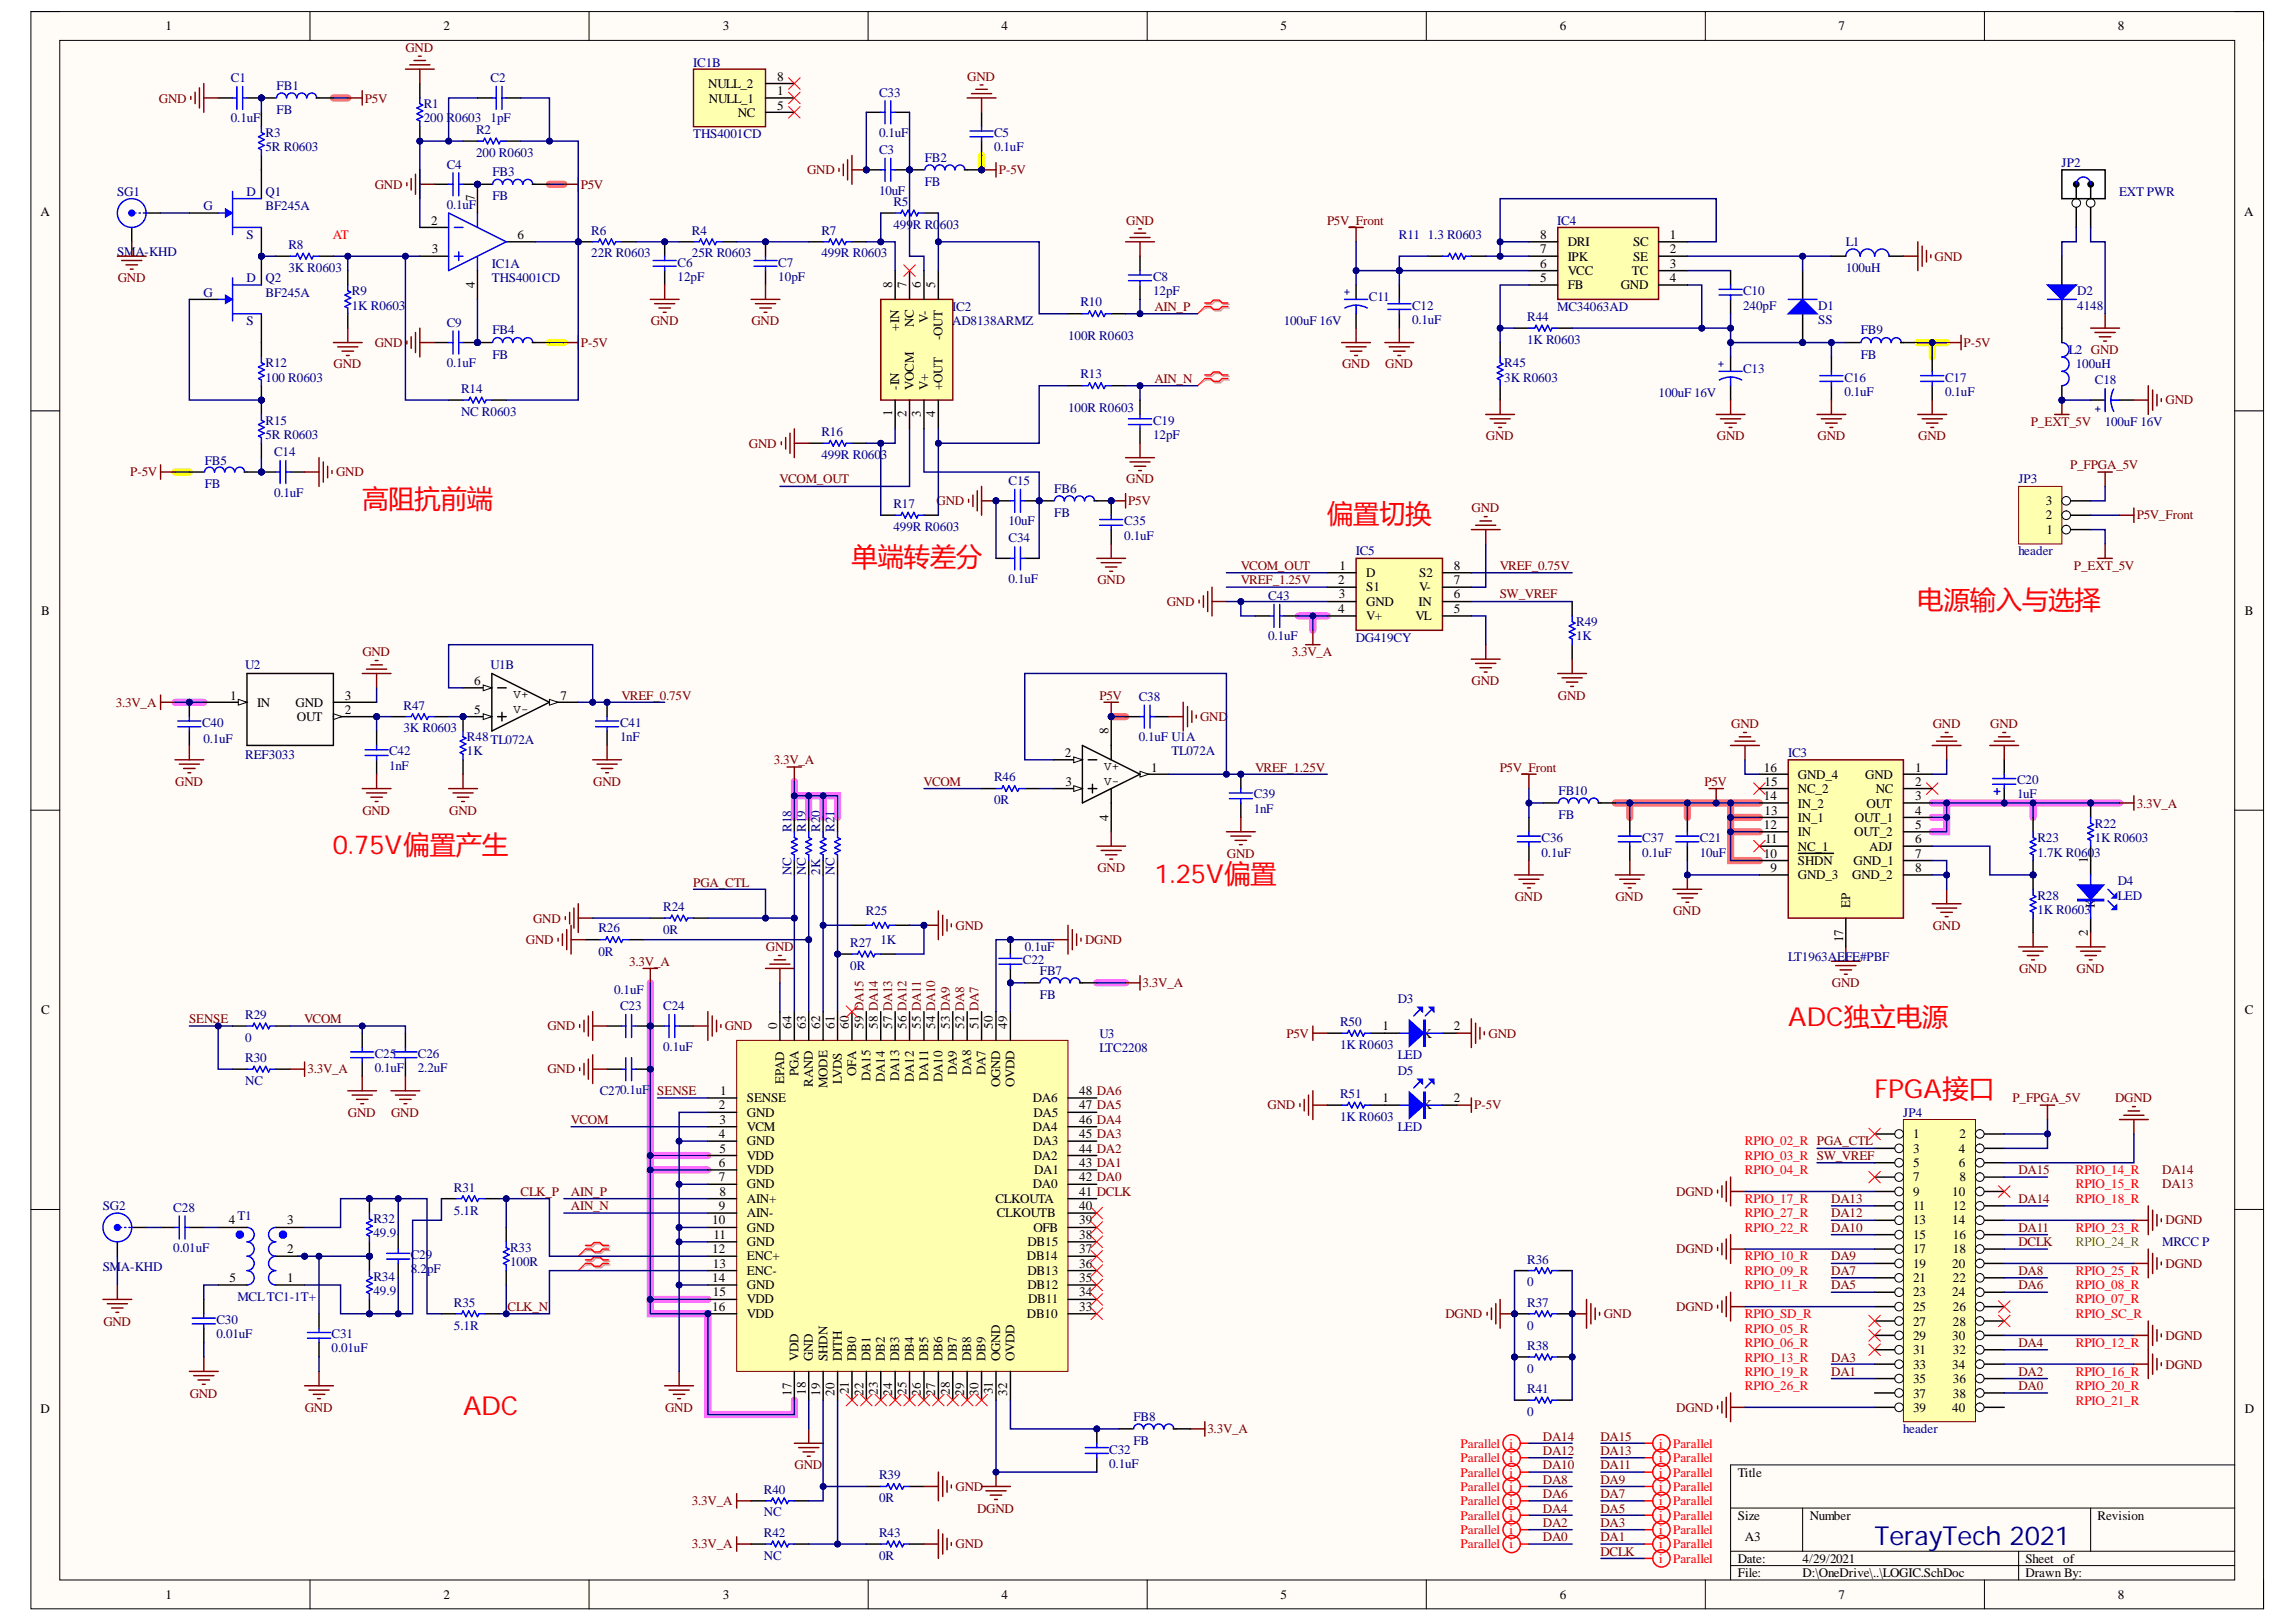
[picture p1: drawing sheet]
<svg xmlns="http://www.w3.org/2000/svg" width="297mm" height="210mm" viewBox="0 0 297 210" stroke-linecap="round" stroke-linejoin="round" font-family="sans-serif">
<defs><g id="words">
<g font-size="3.4" fill="#f00">
<text x="46.9" y="65.8">高阻抗前端</text>
<text x="171.7" y="67.6">偏置切换</text>
<text x="110.2" y="73.2">单端转差分</text>
<text x="248.1" y="78.8">电源输入与选择</text>
<text x="43.1" y="110.5">0.75V偏置产生</text>
<text x="149.3" y="114.2">1.25V偏置</text>
<text x="231.3" y="132.8">ADC独立电源</text>
<text x="242.5" y="142.1">FPGA接口</text>
<text x="59.9" y="183.1">ADC</text>
</g>
<text font-size="3.4" fill="#000080" x="242.5" y="199.9">TerayTech 2021</text>
<g font-size="1.7">
<text x="21.4" y="3.9">1</text>
<text x="57.4" y="3.9">2</text>
<text x="93.5" y="3.9">3</text>
<text x="129.5" y="3.9">4</text>
<text x="165.7" y="3.9">5</text>
<text x="201.8" y="3.9">6</text>
<text x="237.9" y="3.9">7</text>
<text x="274" y="3.9">8</text>
<text x="91.6" y="11.4">NULL_2</text>
<text x="100.5" y="10.5">8</text>
<text x="91.7" y="13.3">NULL_1</text>
<text x="95.4" y="15.1">NC</text>
<text x="100.5" y="12.3">1</text>
<text x="100.5" y="14.2">5</text>
<text x="5.2" y="27.9">A</text>
<text x="55.8" y="29.1">2</text>
<text x="61.4" y="26" transform="rotate(-90 61.4 26)">7</text>
<text x="269.2" y="24.4" transform="rotate(-90 269.2 24.4)">1</text>
<text x="271" y="24.4" transform="rotate(-90 271 24.4)">2</text>
<text x="290.3" y="27.9">A</text>
<text x="55.8" y="32.8">3</text>
<text x="66.9" y="30.9">6</text>
<text x="199.3" y="30.9">8</text>
<text x="199.3" y="32.8">7</text>
<text x="199.3" y="34.7">6</text>
<text x="202.8" y="31.9">DRI</text>
<text x="202.8" y="33.7">IPK</text>
<text x="202.8" y="35.6">VCC</text>
<text x="211.1" y="35.6">TC</text>
<text x="211.3" y="31.9">SC</text>
<text x="211.3" y="33.7">SE</text>
<text x="216" y="30.9">1</text>
<text x="216" y="32.8">2</text>
<text x="216" y="34.7">3</text>
<text x="61.4" y="37.3" transform="rotate(-90 61.4 37.3)">4</text>
<text x="115.4" y="37.3" transform="rotate(-90 115.4 37.3)">8</text>
<text x="117.3" y="37.3" transform="rotate(-90 117.3 37.3)">7</text>
<text x="119.1" y="37.3" transform="rotate(-90 119.1 37.3)">6</text>
<text x="120.1" y="41.8" transform="rotate(-90 120.1 41.8)">V-</text>
<text x="121" y="37.3" transform="rotate(-90 121 37.3)">5</text>
<text x="199.3" y="36.5">5</text>
<text x="202.8" y="37.5">FB</text>
<text x="209.7" y="37.5">GND</text>
<text x="216" y="36.5">4</text>
<text x="116.3" y="42.8" transform="rotate(-90 116.3 42.8)">+IN</text>
<text x="118.2" y="42.4" transform="rotate(-90 118.2 42.4)">NC</text>
<text x="121.9" y="44" transform="rotate(-90 121.9 44)">-OUT</text>
<text x="115.4" y="53.9" transform="rotate(-90 115.4 53.9)">1</text>
<text x="116.3" y="50.5" transform="rotate(-90 116.3 50.5)">-IN</text>
<text x="118.2" y="50.5" transform="rotate(-90 118.2 50.5)">VOCM</text>
<text x="119.1" y="53.9" transform="rotate(-90 119.1 53.9)">3</text>
<text x="120.1" y="50.5" transform="rotate(-90 120.1 50.5)">V+</text>
<text x="121.9" y="50.5" transform="rotate(-90 121.9 50.5)">+OUT</text>
<text x="117.3" y="54" transform="rotate(-90 117.3 54)">2</text>
<text x="121" y="54" transform="rotate(-90 121 54)">4</text>
<text x="264.7" y="65.4">3</text>
<text x="264.7" y="67.2">2</text>
<text x="264.8" y="69.1">1</text>
<text x="173.1" y="75.6">2</text>
<text x="173.2" y="77.4">3</text>
<text x="173.3" y="73.7">1</text>
<text x="176.8" y="74.7">D</text>
<text x="176.8" y="76.5">S1</text>
<text x="183.6" y="74.7">S2</text>
<text x="183.6" y="76.5">V-</text>
<text x="188.1" y="73.7">8</text>
<text x="188.1" y="75.6">7</text>
<text x="188.1" y="77.4">6</text>
<text x="5.3" y="79.6">B</text>
<text x="173.1" y="79.3">4</text>
<text x="176.8" y="78.4">GND</text>
<text x="176.8" y="80.2">V+</text>
<text x="183.1" y="80.2">VL</text>
<text x="183.5" y="78.4">IN</text>
<text x="188.1" y="79.3">5</text>
<text x="290.4" y="79.6">B</text>
<text x="61.3" y="88.7">6</text>
<text x="29.8" y="90.6">1</text>
<text x="33.3" y="91.5">IN</text>
<text x="38.2" y="91.5">GND</text>
<text x="38.4" y="93.3">OUT</text>
<text x="44.6" y="92.4">2</text>
<text x="44.6" y="90.6">3</text>
<text x="61.3" y="92.4">5</text>
<text x="72.5" y="90.6">7</text>
<text x="143.4" y="94.9" transform="rotate(-90 143.4 94.9)">8</text>
<text x="137.8" y="98">2</text>
<text x="137.8" y="101.7">3</text>
<text x="148.9" y="99.9">1</text>
<text x="228.2" y="99.9">16</text>
<text x="228.3" y="101.7">15</text>
<text x="232.6" y="100.8">GND_4</text>
<text x="241.3" y="100.8">GND</text>
<text x="247.8" y="99.9">1</text>
<text x="247.8" y="101.7">2</text>
<text x="143.4" y="106.2" transform="rotate(-90 143.4 106.2)">4</text>
<text x="228.2" y="103.6">14</text>
<text x="228.2" y="107.3">12</text>
<text x="228.3" y="105.4">13</text>
<text x="232.6" y="102.6">NC_2</text>
<text x="232.6" y="104.5">IN_2</text>
<text x="232.6" y="106.4">IN_1</text>
<text x="240" y="106.4">OUT_1</text>
<text x="241.5" y="104.5">OUT</text>
<text x="242.7" y="102.6">NC</text>
<text x="247.8" y="103.6">3</text>
<text x="247.8" y="105.4">4</text>
<text x="247.8" y="107.3">5</text>
<text x="228.2" y="111">10</text>
<text x="228.4" y="109.2">11</text>
<text x="229.1" y="112.9">9</text>
<text x="232.6" y="108.2">IN</text>
<text x="232.6" y="110.1">NC_1</text>
<text x="232.6" y="111.9">SHDN</text>
<text x="232.6" y="113.8">GND_3</text>
<text x="239.6" y="113.8">GND_2</text>
<text x="239.8" y="111.9">GND_1</text>
<text x="239.9" y="108.2">OUT_2</text>
<text x="241.8" y="110.1">ADJ</text>
<text x="247.8" y="109.2">6</text>
<text x="247.8" y="111">7</text>
<text x="247.8" y="112.9">8</text>
<text x="270.1" y="111.7" transform="rotate(-90 270.1 111.7)">1</text>
<text x="239.4" y="117.5" transform="rotate(-90 239.4 117.5)">EP</text>
<text x="271" y="117.5" transform="rotate(-90 271 117.5)">K</text>
<text x="271" y="115.7" transform="rotate(-90 271 115.7)">A</text>
<text x="238.4" y="121.9" transform="rotate(-90 238.4 121.9)">17</text>
<text x="270.1" y="121.1" transform="rotate(-90 270.1 121.1)">2</text>
<text x="5.3" y="131.2">C</text>
<text x="290.4" y="131.2">C</text>
<text x="100.5" y="133.2" transform="rotate(-90 100.5 133.2)">0</text>
<text x="102.4" y="133.2" transform="rotate(-90 102.4 133.2)">64</text>
<text x="104.2" y="133.2" transform="rotate(-90 104.2 133.2)">63</text>
<text x="106.1" y="133.2" transform="rotate(-90 106.1 133.2)">62</text>
<text x="108" y="133.2" transform="rotate(-90 108 133.2)">61</text>
<text x="109.8" y="133.2" transform="rotate(-90 109.8 133.2)">60</text>
<text x="111.7" y="133.2" transform="rotate(-90 111.7 133.2)">59 DA15</text>
<text x="113.6" y="133.2" transform="rotate(-90 113.6 133.2)">58 DA14</text>
<text x="115.4" y="133.2" transform="rotate(-90 115.4 133.2)">57 DA13</text>
<text x="117.3" y="133.2" transform="rotate(-90 117.3 133.2)">56 DA12</text>
<text x="119.1" y="133.2" transform="rotate(-90 119.1 133.2)">55 DA11</text>
<text x="121" y="133.2" transform="rotate(-90 121 133.2)">54 DA10</text>
<text x="122.9" y="133.2" transform="rotate(-90 122.9 133.2)">53 DA9</text>
<text x="124.7" y="133.2" transform="rotate(-90 124.7 133.2)">52 DA8</text>
<text x="126.6" y="133.2" transform="rotate(-90 126.6 133.2)">51 DA7</text>
<text x="128.4" y="133.2" transform="rotate(-90 128.4 133.2)">50</text>
<text x="130.3" y="133.2" transform="rotate(-90 130.3 133.2)">49</text>
<text x="178.9" y="133.3">1</text>
<text x="182.3" y="134.3">A K</text>
<text x="188.1" y="133.3">2</text>
<text x="93" y="143.6">2</text>
<text x="93.2" y="141.7">1</text>
<text x="96.6" y="142.6">SENSE</text>
<text x="101.5" y="140.3" transform="rotate(-90 101.5 140.3)">EPAD</text>
<text x="103.3" y="139.3" transform="rotate(-90 103.3 139.3)">PGA</text>
<text x="105.2" y="140.6" transform="rotate(-90 105.2 140.6)">RAND</text>
<text x="107" y="140.9" transform="rotate(-90 107 140.9)">MODE</text>
<text x="108.9" y="140.3" transform="rotate(-90 108.9 140.3)">LVDS</text>
<text x="110.8" y="139.3" transform="rotate(-90 110.8 139.3)">OFA</text>
<text x="112.6" y="139.9" transform="rotate(-90 112.6 139.9)">DA15</text>
<text x="114.5" y="140" transform="rotate(-90 114.5 140)">DA14</text>
<text x="116.3" y="139.9" transform="rotate(-90 116.3 139.9)">DA13</text>
<text x="118.2" y="140" transform="rotate(-90 118.2 140)">DA12</text>
<text x="120.1" y="139.8" transform="rotate(-90 120.1 139.8)">DA11</text>
<text x="121.9" y="140" transform="rotate(-90 121.9 140)">DA10</text>
<text x="123.8" y="139.2" transform="rotate(-90 123.8 139.2)">DA9</text>
<text x="125.7" y="139.1" transform="rotate(-90 125.7 139.1)">DA8</text>
<text x="127.5" y="139.2" transform="rotate(-90 127.5 139.2)">DA7</text>
<text x="129.4" y="140.7" transform="rotate(-90 129.4 140.7)">OGND</text>
<text x="131.2" y="140.7" transform="rotate(-90 131.2 140.7)">OVDD</text>
<text x="133.6" y="142.6">DA6</text>
<text x="139.6" y="143.6">47 DA5</text>
<text x="139.6" y="141.7">48 DA6</text>
<text x="178.9" y="142.6">1</text>
<text x="182.3" y="143.6">A K</text>
<text x="188.1" y="142.6">2</text>
<text x="93" y="147.3">4</text>
<text x="93.1" y="145.4">3</text>
<text x="93.1" y="149.1">5</text>
<text x="96.6" y="144.5">GND</text>
<text x="96.6" y="146.4">VCM</text>
<text x="96.6" y="148.2">GND</text>
<text x="133.6" y="146.4">DA4</text>
<text x="133.7" y="148.2">DA3</text>
<text x="133.7" y="144.5">DA5</text>
<text x="139.6" y="149.1">44 DA2</text>
<text x="139.6" y="147.3">45 DA3</text>
<text x="139.6" y="145.4">46 DA4</text>
<text x="247.5" y="147.3">1</text>
<text x="247.5" y="149.1">3</text>
<text x="253.4" y="149.1">4</text>
<text x="253.5" y="147.3">2</text>
<text x="93" y="151">6</text>
<text x="93" y="152.9">7</text>
<text x="93.1" y="154.7">8</text>
<text x="96.6" y="150.1">VDD</text>
<text x="96.6" y="151.9">VDD</text>
<text x="96.6" y="153.8">GND</text>
<text x="96.6" y="155.7">AIN+</text>
<text x="128.8" y="155.7">CLKOUTA</text>
<text x="133.6" y="153.8">DA0</text>
<text x="133.6" y="150.1">DA2</text>
<text x="133.8" y="151.9">DA1</text>
<text x="139.6" y="154.7">41 DCLK</text>
<text x="139.6" y="152.9">42 DA0</text>
<text x="139.6" y="151">43 DA1</text>
<text x="247.5" y="151">5</text>
<text x="247.5" y="152.9">7</text>
<text x="247.5" y="154.7">9</text>
<text x="252.6" y="154.7">10</text>
<text x="253.4" y="151">6</text>
<text x="253.5" y="152.9">8</text>
<text x="29.6" y="158.4">4</text>
<text x="37.1" y="158.4">3</text>
<text x="92.1" y="158.4">10</text>
<text x="92.3" y="160.3">11</text>
<text x="93" y="156.6">9</text>
<text x="96.6" y="157.5">AIN-</text>
<text x="96.6" y="159.4">GND</text>
<text x="96.6" y="161.2">GND</text>
<text x="129" y="157.5">CLKOUTB</text>
<text x="132.9" y="161.2">DB15</text>
<text x="133.7" y="159.4">OFB</text>
<text x="139.6" y="160.3">38</text>
<text x="139.6" y="158.4">39</text>
<text x="139.6" y="156.6">40</text>
<text x="247.5" y="156.6">11</text>
<text x="247.5" y="158.4">13</text>
<text x="247.5" y="160.3">15</text>
<text x="252.6" y="158.4">14</text>
<text x="252.7" y="156.6">12</text>
<text x="252.7" y="160.3">16</text>
<text x="29.7" y="165.9">5</text>
<text x="37.1" y="165.9">1</text>
<text x="37.1" y="162.2">2</text>
<text x="92.1" y="162.2">12</text>
<text x="92.1" y="165.9">14</text>
<text x="92.2" y="164">13</text>
<text x="92.2" y="167.7">15</text>
<text x="96.6" y="163.1">ENC+</text>
<text x="96.6" y="165">ENC-</text>
<text x="96.6" y="166.8">GND</text>
<text x="132.8" y="163.1">DB14</text>
<text x="132.9" y="166.8">DB12</text>
<text x="132.9" y="165">DB13</text>
<text x="139.6" y="167.7">34</text>
<text x="139.6" y="165.9">35</text>
<text x="139.6" y="164">36</text>
<text x="139.6" y="162.2">37</text>
<text x="247.5" y="162.2">17</text>
<text x="247.5" y="164">19</text>
<text x="247.5" y="165.9">21</text>
<text x="247.5" y="167.7">23</text>
<text x="252.6" y="164">20</text>
<text x="252.6" y="167.7">24</text>
<text x="252.7" y="162.2">18</text>
<text x="252.7" y="165.9">22</text>
<text x="92.1" y="169.6">16</text>
<text x="96.6" y="168.7">VDD</text>
<text x="96.6" y="170.6">VDD</text>
<text x="132.8" y="170.6">DB10</text>
<text x="133" y="168.7">DB11</text>
<text x="139.6" y="169.6">33</text>
<text x="247.5" y="169.6">25</text>
<text x="247.5" y="171.6">27</text>
<text x="247.5" y="173.4">29</text>
<text x="252.6" y="173.4">30</text>
<text x="252.7" y="169.6">26</text>
<text x="252.7" y="171.6">28</text>
<text x="103.3" y="176.1" transform="rotate(-90 103.3 176.1)">VDD</text>
<text x="105.2" y="176.1" transform="rotate(-90 105.2 176.1)">GND</text>
<text x="107" y="176.1" transform="rotate(-90 107 176.1)">SHDN</text>
<text x="108.9" y="176.1" transform="rotate(-90 108.9 176.1)">DITH</text>
<text x="110.8" y="176.1" transform="rotate(-90 110.8 176.1)">DB0</text>
<text x="112.6" y="176.1" transform="rotate(-90 112.6 176.1)">DB1</text>
<text x="114.5" y="176.1" transform="rotate(-90 114.5 176.1)">DB2</text>
<text x="116.3" y="176.1" transform="rotate(-90 116.3 176.1)">DB3</text>
<text x="118.2" y="176.1" transform="rotate(-90 118.2 176.1)">DB4</text>
<text x="120.1" y="176.1" transform="rotate(-90 120.1 176.1)">DB5</text>
<text x="121.9" y="176.1" transform="rotate(-90 121.9 176.1)">DB6</text>
<text x="123.8" y="176.1" transform="rotate(-90 123.8 176.1)">DB7</text>
<text x="125.7" y="176.1" transform="rotate(-90 125.7 176.1)">DB8</text>
<text x="127.5" y="176.1" transform="rotate(-90 127.5 176.1)">DB9</text>
<text x="129.4" y="176.1" transform="rotate(-90 129.4 176.1)">OGND</text>
<text x="131.2" y="176.1" transform="rotate(-90 131.2 176.1)">OVDD</text>
<text x="247.5" y="175.3">31</text>
<text x="247.5" y="177.1">33</text>
<text x="247.5" y="179">35</text>
<text x="252.6" y="177.1">34</text>
<text x="252.7" y="175.3">32</text>
<text x="252.7" y="179">36</text>
<text x="5.2" y="182.9">D</text>
<text x="102.4" y="180.6" transform="rotate(-90 102.4 180.6)">17</text>
<text x="104.2" y="180.5" transform="rotate(-90 104.2 180.5)">18</text>
<text x="106.1" y="180.6" transform="rotate(-90 106.1 180.6)">19</text>
<text x="108" y="180.6" transform="rotate(-90 108 180.6)">20</text>
<text x="109.8" y="180.4" transform="rotate(-90 109.8 180.4)">21</text>
<text x="111.7" y="180.6" transform="rotate(-90 111.7 180.6)">22</text>
<text x="113.6" y="180.5" transform="rotate(-90 113.6 180.5)">23</text>
<text x="115.4" y="180.6" transform="rotate(-90 115.4 180.6)">24</text>
<text x="117.3" y="180.5" transform="rotate(-90 117.3 180.5)">25</text>
<text x="119.1" y="180.6" transform="rotate(-90 119.1 180.6)">26</text>
<text x="121" y="180.6" transform="rotate(-90 121 180.6)">27</text>
<text x="122.9" y="180.5" transform="rotate(-90 122.9 180.5)">28</text>
<text x="124.7" y="180.6" transform="rotate(-90 124.7 180.6)">29</text>
<text x="126.6" y="180.6" transform="rotate(-90 126.6 180.6)">30</text>
<text x="128.4" y="180.4" transform="rotate(-90 128.4 180.4)">31</text>
<text x="130.3" y="180.6" transform="rotate(-90 130.3 180.6)">32</text>
<text x="247.5" y="180.9">37</text>
<text x="247.5" y="182.7">39</text>
<text x="252.6" y="182.7">40</text>
<text x="252.7" y="180.9">38</text>
<text x="290.4" y="182.9">D</text>
<text x="224.8" y="191.1">Title</text>
<text x="224.8" y="196.7">Size</text>
<text x="234.1" y="196.7">Number</text>
<text x="271.4" y="196.7">Revision</text>
<text x="224.8" y="202.2">Date:</text>
<text x="225.8" y="199.5">A3</text>
<text x="233.2" y="202.2">4/29/2021</text>
<text x="262.1" y="202.2">Sheet</text>
<text x="266.9" y="202.2">of</text>
<text x="21.4" y="206.9">1</text>
<text x="57.4" y="206.9">2</text>
<text x="93.5" y="206.9">3</text>
<text x="129.5" y="206.9">4</text>
<text x="165.7" y="206.9">5</text>
<text x="201.8" y="206.9">6</text>
<text x="224.8" y="204.1">File:</text>
<text x="233.2" y="204.1">D:\OneDrive\..\LOGIC.SchDoc</text>
<text x="237.9" y="206.9">7</text>
<text x="262.1" y="204.1">Drawn By:</text>
<text x="274" y="206.9">8</text>
</g>
<g font-size="1.7" fill="#000080">
<text x="29.9" y="10.7">C1</text>
<text x="35.8" y="11.7">FB1</text>
<text x="63.5" y="10.7">C2</text>
<text x="89.7" y="8.6">IC1B</text>
<text x="29.9" y="15.8">0.1uF</text>
<text x="34.4" y="17.7">R3</text>
<text x="35.8" y="14.7">FB</text>
<text x="54.8" y="13.9">R1</text>
<text x="54.8" y="15.8">200 R0603</text>
<text x="61.6" y="17.3">R2</text>
<text x="63.5" y="15.8">1pF</text>
<text x="89.7" y="17.9">THS4001CD</text>
<text x="113.7" y="12.5">C33</text>
<text x="113.7" y="17.7">0.1uF</text>
<text x="128.6" y="17.7">C5</text>
<text x="34.4" y="19.5">5R R0603</text>
<text x="57.8" y="21.8">C4</text>
<text x="61.6" y="20.3">200 R0603</text>
<text x="63.7" y="22.8">FB3</text>
<text x="113.7" y="20">C3</text>
<text x="119.6" y="21">FB2</text>
<text x="128.6" y="19.5">0.1uF</text>
<text x="266.7" y="21.6">JP2</text>
<text x="15.1" y="25.4">SG1</text>
<text x="26.3" y="27.2">G</text>
<text x="31.9" y="25.4">D</text>
<text x="34.4" y="25.4">Q1</text>
<text x="34.4" y="27.2">BF245A</text>
<text x="57.8" y="27.1">0.1uF</text>
<text x="63.7" y="25.9">FB</text>
<text x="113.7" y="25.2">10uF</text>
<text x="115.6" y="26.6">R5</text>
<text x="115.6" y="29.6">499R R0603</text>
<text x="119.6" y="24">FB</text>
<text x="201.5" y="29.1">IC4</text>
<text x="274.2" y="25.4">EXT PWR</text>
<text x="15.1" y="33.1">SMA-KHD</text>
<text x="31.9" y="30.9">S</text>
<text x="37.3" y="32.2">R8</text>
<text x="37.3" y="35.2">3K R0603</text>
<text x="63.6" y="34.7">IC1A</text>
<text x="76.5" y="30.4">R6</text>
<text x="76.5" y="33.3">22R R0603</text>
<text x="87.7" y="34.5">C6</text>
<text x="89.5" y="30.4">R4</text>
<text x="89.5" y="33.3">25R R0603</text>
<text x="100.7" y="34.5">C7</text>
<text x="106.3" y="30.4">R7</text>
<text x="106.3" y="33.3">499R R0603</text>
<text x="181" y="30.9">R11</text>
<text x="184.7" y="30.9">1.3 R0603</text>
<text x="238.8" y="31.9">L1</text>
<text x="238.8" y="35.2">100uH</text>
<text x="26.3" y="38.4">G</text>
<text x="31.9" y="36.5">D</text>
<text x="34.4" y="36.5">Q2</text>
<text x="34.4" y="38.4">BF245A</text>
<text x="45.5" y="38.2">R9</text>
<text x="45.5" y="40.1">1K R0603</text>
<text x="63.6" y="36.5">THS4001CD</text>
<text x="87.7" y="36.4">12pF</text>
<text x="100.7" y="36.4">10pF</text>
<text x="123.2" y="40.2">I</text>
<text x="123.7" y="40.2">C2</text>
<text x="139.8" y="39.7">R10</text>
<text x="149.2" y="36.4">C8</text>
<text x="149.2" y="38.2">12pF</text>
<text x="177.1" y="39">C11</text>
<text x="182.7" y="40.1">C12</text>
<text x="182.7" y="41.9">0.1uF</text>
<text x="197.6" y="41.5">R44</text>
<text x="201.5" y="40.2">MC34063AD</text>
<text x="225.5" y="38.2">C10</text>
<text x="225.5" y="40.1">240pF</text>
<text x="235.2" y="40.1">D1</text>
<text x="235.2" y="41.9">SS</text>
<text x="268.7" y="38.2">D2</text>
<text x="268.7" y="40.1">4148</text>
<text x="31.9" y="42.1">S</text>
<text x="34.4" y="47.5">R12</text>
<text x="57.8" y="42.3">C9</text>
<text x="57.8" y="47.5">0.1uF</text>
<text x="63.7" y="43.3">FB4</text>
<text x="63.7" y="46.4">FB</text>
<text x="123.2" y="42.1">AD8138ARMZ</text>
<text x="138.2" y="44">100R R0603</text>
<text x="166.1" y="42.1">100uF 16V</text>
<text x="194.6" y="47.5">R45</text>
<text x="197.6" y="44.6">1K R0603</text>
<text x="240.7" y="43.3">FB9</text>
<text x="240.7" y="46.4">FB</text>
<text x="267.6" y="45.8">L2 GND</text>
<text x="268.6" y="47.7">100uH</text>
<text x="34.4" y="49.4">100 R0603</text>
<text x="59.7" y="50.8">R14</text>
<text x="59.7" y="53.9">NC R0603</text>
<text x="138.2" y="53.3">100R R0603</text>
<text x="139.8" y="49">R13</text>
<text x="194.6" y="49.4">3K R0603</text>
<text x="214.6" y="51.4">100uF 16V</text>
<text x="225.5" y="48.3">C13</text>
<text x="238.6" y="49.4">C16</text>
<text x="238.6" y="51.2">0.1uF</text>
<text x="251.6" y="49.4">C17</text>
<text x="251.6" y="51.2">0.1uF</text>
<text x="271" y="49.7">C18</text>
<text x="34.4" y="55">R15</text>
<text x="34.4" y="56.8">5R R0603</text>
<text x="35.5" y="59">C14</text>
<text x="106.3" y="56.5">R16</text>
<text x="106.3" y="59.4">499R R0603</text>
<text x="149.2" y="55">C19</text>
<text x="149.2" y="56.8">12pF</text>
<text x="272.3" y="55.1">100uF 16V</text>
<text x="26.5" y="60.1">FB5</text>
<text x="26.5" y="63.2">FB</text>
<text x="35.5" y="64.3">0.1uF</text>
<text x="115.6" y="65.8">R17</text>
<text x="130.5" y="62.7">C15</text>
<text x="136.4" y="63.8">FB6</text>
<text x="261.1" y="62.6">JP3</text>
<text x="115.6" y="68.7">499R R0603</text>
<text x="130.5" y="68">10uF</text>
<text x="130.5" y="70.2">C34</text>
<text x="136.4" y="66.9">FB</text>
<text x="145.5" y="68">C35</text>
<text x="145.5" y="69.8">0.1uF</text>
<text x="175.4" y="71.9">IC5</text>
<text x="261.1" y="71.9">header</text>
<text x="130.5" y="75.4">0.1uF</text>
<text x="164.1" y="77.7">C43</text>
<text x="164.1" y="82.9">0.1uF</text>
<text x="175.4" y="83">DG419CY</text>
<text x="203.9" y="81">R49</text>
<text x="203.9" y="82.9">1K</text>
<text x="31.7" y="86.6">U2</text>
<text x="63.5" y="86.6">U1B</text>
<text x="26.1" y="94">C40</text>
<text x="52.2" y="91.8">R47</text>
<text x="52.2" y="94.8">3K R0603</text>
<text x="60.4" y="95.9">R48TL072A</text>
<text x="80.2" y="94">C41</text>
<text x="80.2" y="95.9">1nF</text>
<text x="147.3" y="90.7">C38</text>
<text x="147.3" y="95.9">0.1uF U1A</text>
<text x="26.3" y="96.1">0.1uF</text>
<text x="31.7" y="98.2">REF3033</text>
<text x="50.3" y="97.7">C42</text>
<text x="50.3" y="99.6">1nF</text>
<text x="60.4" y="97.7">1K</text>
<text x="128.6" y="101.1">R46</text>
<text x="151.5" y="97.7">TL072A</text>
<text x="231.3" y="98">IC3</text>
<text x="261" y="101.5">C20</text>
<text x="102.4" y="107.6" transform="rotate(-90 102.4 107.6)">R18</text>
<text x="104.2" y="107.6" transform="rotate(-90 104.2 107.6)">R19</text>
<text x="106.1" y="107.6" transform="rotate(-90 106.1 107.6)">R20</text>
<text x="108" y="107.6" transform="rotate(-90 108 107.6)">R21</text>
<text x="128.6" y="104.1">0R</text>
<text x="162.2" y="103.3">C39</text>
<text x="162.2" y="105.3">1nF</text>
<text x="201.6" y="102.9">FB10</text>
<text x="201.6" y="105.9">FB</text>
<text x="261" y="103.3">1uF</text>
<text x="271" y="107.1">R22</text>
<text x="102.4" y="113.2" transform="rotate(-90 102.4 113.2)">NC</text>
<text x="104.2" y="113.2" transform="rotate(-90 104.2 113.2)">NC</text>
<text x="106.1" y="113.2" transform="rotate(-90 106.1 113.2)">2K</text>
<text x="108" y="113.2" transform="rotate(-90 108 113.2)">NC</text>
<text x="199.4" y="109">C36</text>
<text x="199.4" y="110.8">0.1uF</text>
<text x="212.5" y="109">C37</text>
<text x="212.5" y="110.8">0.1uF</text>
<text x="219.9" y="109">C21</text>
<text x="219.9" y="110.8">10uF</text>
<text x="263.6" y="109">R23</text>
<text x="263.6" y="110.8">1.7K R0603</text>
<text x="271" y="109">1K R0603</text>
<text x="85.8" y="117.9">R24</text>
<text x="112" y="118.5">R25</text>
<text x="263.6" y="116.4">R28</text>
<text x="263.6" y="118.3">1K R0603</text>
<text x="274" y="114.6">D4</text>
<text x="274" y="116.4">LED</text>
<text x="77.4" y="120.7">R26</text>
<text x="77.4" y="123.7">0R</text>
<text x="85.8" y="120.9">0R</text>
<text x="110" y="122.5">R27</text>
<text x="110" y="125.6">0R</text>
<text x="113.9" y="122.2">1K</text>
<text x="132.3" y="124.8">C22</text>
<text x="132.6" y="123.1">0.1uF</text>
<text x="231.3" y="124.4">LT1963AEFE#PBF</text>
<text x="31.7" y="131.8">R29</text>
<text x="79.5" y="128.7">0.1uF</text>
<text x="80.2" y="130.7">C23</text>
<text x="85.8" y="130.7">C24</text>
<text x="134.5" y="126.1">FB7</text>
<text x="134.5" y="129.3">FB</text>
<text x="180.8" y="129.8">D3</text>
<text x="31.7" y="134.9">0</text>
<text x="31.7" y="137.5">R30</text>
<text x="48.5" y="136.9">C25</text>
<text x="54.1" y="136.9">C26</text>
<text x="85.8" y="136">0.1uF</text>
<text x="142.2" y="134.3">U3</text>
<text x="142.2" y="136.1">LTC2208</text>
<text x="173.4" y="132.7">R50</text>
<text x="173.4" y="135.8">1K R0603</text>
<text x="180.8" y="137.1">LED</text>
<text x="31.7" y="140.4">NC</text>
<text x="48.5" y="138.7">0.1uF</text>
<text x="54.1" y="138.7">2.2uF</text>
<text x="77.6" y="141.7">C270.1uF</text>
<text x="173.4" y="142.1">R51</text>
<text x="180.8" y="139.1">D5</text>
<text x="173.4" y="145.1">1K R0603</text>
<text x="180.8" y="146.4">LED</text>
<text x="246.2" y="144.5">JP4</text>
<text x="58.7" y="154.2">R31</text>
<text x="13.3" y="156.6">SG2</text>
<text x="22.4" y="156.8">C28</text>
<text x="22.4" y="162">0.01uF</text>
<text x="30.7" y="157.9">T1</text>
<text x="48.3" y="158.3">R32</text>
<text x="48.3" y="160.1">49.9</text>
<text x="58.7" y="157.2">5.1R</text>
<text x="66" y="162">R33</text>
<text x="279.7" y="161.2">MRCC P</text>
<text x="13.3" y="164.5">SMA-KHD</text>
<text x="48.3" y="165.7">R34</text>
<text x="48.3" y="167.6">49.9</text>
<text x="53.1" y="162.9">C29</text>
<text x="53.1" y="164.8">8.2pF</text>
<text x="66" y="163.9">100R</text>
<text x="197.6" y="163.5">R36</text>
<text x="197.6" y="166.5">0</text>
<text x="28" y="171.3">C30</text>
<text x="28" y="173.2">0.01uF</text>
<text x="30.7" y="168.3">MCLTC1-1T+</text>
<text x="42.9" y="173.2">C31</text>
<text x="58.7" y="169.1">R35</text>
<text x="58.7" y="172.1">5.1R</text>
<text x="197.6" y="169.1">R37</text>
<text x="197.6" y="172.1">0</text>
<text x="42.9" y="175">0.01uF</text>
<text x="197.6" y="174.7">R38</text>
<text x="197.6" y="177.6">0</text>
<text x="146.6" y="183.9">FB8</text>
<text x="197.6" y="180.3">R41</text>
<text x="197.6" y="183.2">0</text>
<text x="246.2" y="185.5">header</text>
<text x="113.7" y="191.4">R39</text>
<text x="143.5" y="188.1">C32</text>
<text x="143.5" y="190">0.1uF</text>
<text x="146.6" y="186.9">FB</text>
<text x="98.8" y="193.3">R40</text>
<text x="98.8" y="196.2">NC</text>
<text x="113.7" y="194.4">0R</text>
<text x="98.8" y="198.9">R42</text>
<text x="98.8" y="201.8">NC</text>
<text x="113.7" y="198.9">R43</text>
<text x="113.7" y="201.8">0R</text>
</g>
<g font-size="1.7" fill="#800000">
<text x="52.5" y="6.8">GND</text>
<text x="125.1" y="10.5">GND</text>
<text x="20.6" y="13.3">GND</text>
<text x="47.2" y="13.3">P5V</text>
<text x="104.4" y="22.6">GND</text>
<text x="129.2" y="22.6">P-5V</text>
<text x="48.5" y="24.4">GND</text>
<text x="75.1" y="24.4">P5V</text>
<text x="145.7" y="29.1">GND</text>
<text x="171.7" y="29.1">P5V_Front</text>
<text x="250.3" y="33.7">GND</text>
<text x="15.2" y="36.5">GND</text>
<text x="149.3" y="40.2">AIN_P</text>
<text x="43.2" y="47.7">GND</text>
<text x="48.5" y="44.9">GND</text>
<text x="75.1" y="44.9">P-5V</text>
<text x="84.2" y="42.1">GND</text>
<text x="97.2" y="42.1">GND</text>
<text x="173.6" y="47.7">GND</text>
<text x="179.2" y="47.7">GND</text>
<text x="254" y="44.9">P-5V</text>
<text x="149.3" y="49.5">AIN_N</text>
<text x="280.2" y="52.3">GND</text>
<text x="96.9" y="57.9">GND</text>
<text x="192.2" y="57">GND</text>
<text x="222.1" y="57">GND</text>
<text x="235.1" y="57">GND</text>
<text x="248.2" y="57">GND</text>
<text x="262.7" y="55.1">P_EXT_5V</text>
<text x="16.8" y="61.6">P-5V</text>
<text x="43.5" y="61.6">GND</text>
<text x="100.9" y="62.6">VCOM_OUT</text>
<text x="121.2" y="65.4">GND</text>
<text x="145.7" y="62.6">GND</text>
<text x="146" y="65.4">P5V</text>
<text x="267.8" y="60.7">P_FPGA_5V</text>
<text x="190.4" y="66.3">GND</text>
<text x="276.4" y="67.2">P5V_Front</text>
<text x="142" y="75.6">GND</text>
<text x="160.5" y="73.7">VCOM_OUT</text>
<text x="160.5" y="75.6">VREF_1.25V</text>
<text x="194" y="73.7">VREF_0.75V</text>
<text x="194" y="77.4">SW_VREF</text>
<text x="268.3" y="73.7">P_EXT_5V</text>
<text x="151" y="78.4">GND</text>
<text x="46.9" y="84.9">GND</text>
<text x="167.1" y="84.9">3.3V_A</text>
<text x="190.4" y="88.7">GND</text>
<text x="15" y="91.5">3.3V_A</text>
<text x="80.4" y="90.6">VREF_0.75V</text>
<text x="142.2" y="90.6">P5V</text>
<text x="155.3" y="93.3">GND</text>
<text x="201.6" y="90.6">GND</text>
<text x="224" y="94.3">GND</text>
<text x="250" y="94.3">GND</text>
<text x="257.5" y="94.3">GND</text>
<text x="22.7" y="101.7">GND</text>
<text x="76.7" y="101.7">GND</text>
<text x="100.1" y="98.9">3.3V_A</text>
<text x="119.5" y="101.7">VCOM</text>
<text x="162.4" y="99.9">VREF_1.25V</text>
<text x="194" y="99.9">P5V_Front</text>
<text x="220.5" y="101.7">P5V</text>
<text x="46.9" y="105.4">GND</text>
<text x="58.1" y="105.4">GND</text>
<text x="276.4" y="104.5">3.3V_A</text>
<text x="142" y="112.9">GND</text>
<text x="158.7" y="111">GND</text>
<text x="69" y="119.4">GND</text>
<text x="89.7" y="114.7">PGA_CTL</text>
<text x="196" y="116.6">GND</text>
<text x="209" y="116.6">GND</text>
<text x="216.4" y="118.5">GND</text>
<text x="68" y="122.2">GND</text>
<text x="81.4" y="125">3.3V_A</text>
<text x="99.1" y="123.1">GND</text>
<text x="123.6" y="120.3">GND</text>
<text x="140.4" y="122.2">DGND</text>
<text x="250" y="120.3">GND</text>
<text x="261.2" y="125.9">GND</text>
<text x="268.7" y="125.9">GND</text>
<text x="147.8" y="127.8">3.3V_A</text>
<text x="237" y="127.8">GND</text>
<text x="24.5" y="132.4">SENSE</text>
<text x="39.3" y="132.4">VCOM</text>
<text x="70.8" y="133.3">GND</text>
<text x="93.8" y="133.3">GND</text>
<text x="166.4" y="134.3">P5V</text>
<text x="192.6" y="134.3">GND</text>
<text x="39.8" y="138.9">3.3V_A</text>
<text x="70.8" y="138.9">GND</text>
<text x="85" y="141.7">SENSE</text>
<text x="164" y="143.6">GND</text>
<text x="190.7" y="143.6">P-5V</text>
<text x="260.4" y="142.6">P_FPGA_5V</text>
<text x="273.6" y="142.6">DGND</text>
<text x="45" y="144.5">GND</text>
<text x="50.6" y="144.5">GND</text>
<text x="73.9" y="145.4">VCOM</text>
<text x="67.4" y="154.7">CLK_P</text>
<text x="73.9" y="154.7">AIN_P</text>
<text x="216.9" y="154.7">DGND</text>
<text x="236.9" y="155.7">DA13</text>
<text x="261.1" y="151.9">DA15</text>
<text x="261.1" y="155.7">DA14</text>
<text x="279.7" y="151.9">DA14</text>
<text x="279.7" y="153.8">DA13</text>
<text x="73.9" y="156.6">AIN_N</text>
<text x="236.9" y="159.4">DA10</text>
<text x="236.9" y="157.5">DA12</text>
<text x="261.1" y="161.2">DCLK</text>
<text x="261.1" y="159.4">DA11</text>
<text x="280.2" y="158.4">DGND</text>
<text x="216.9" y="162.2">DGND</text>
<text x="236.9" y="166.8">DA5</text>
<text x="236.9" y="165">DA7</text>
<text x="236.9" y="163.1">DA9</text>
<text x="261.1" y="166.8">DA6</text>
<text x="261.1" y="165">DA8</text>
<text x="280.2" y="164">DGND</text>
<text x="13.4" y="171.6">GND</text>
<text x="65.7" y="169.6">CLK_N</text>
<text x="187" y="170.6">DGND</text>
<text x="207.5" y="170.6">GND</text>
<text x="216.9" y="169.6">DGND</text>
<text x="280.2" y="173.4">DGND</text>
<text x="236.9" y="178.1">DA1</text>
<text x="236.9" y="176.2">DA3</text>
<text x="261.1" y="178.1">DA2</text>
<text x="261.1" y="174.3">DA4</text>
<text x="261.1" y="179.9">DA0</text>
<text x="280.2" y="177.1">DGND</text>
<text x="24.5" y="180.9">GND</text>
<text x="39.4" y="182.7">GND</text>
<text x="86.1" y="182.7">GND</text>
<text x="156.2" y="185.5">3.3V_A</text>
<text x="216.9" y="182.7">DGND</text>
<text x="102.8" y="190.2">GND</text>
<text x="199.6" y="190.2">DA10</text>
<text x="199.6" y="188.3">DA12</text>
<text x="199.6" y="186.4">DA14</text>
<text x="207.1" y="190.2">DA11</text>
<text x="207.1" y="188.3">DA13</text>
<text x="207.1" y="186.4">DA15</text>
<text x="89.5" y="194.8">3.3V_A</text>
<text x="123.6" y="192.9">GND</text>
<text x="126.4" y="195.7">DGND</text>
<text x="199.6" y="197.6">DA2</text>
<text x="199.6" y="195.7">DA4</text>
<text x="199.6" y="193.9">DA6</text>
<text x="199.6" y="192">DA8</text>
<text x="207.1" y="197.6">DA3</text>
<text x="207.1" y="195.7">DA5</text>
<text x="207.1" y="193.9">DA7</text>
<text x="207.1" y="192">DA9</text>
<text x="89.5" y="200.4">3.3V_A</text>
<text x="123.6" y="200.4">GND</text>
<text x="199.6" y="199.5">DA0</text>
<text x="207.1" y="201.3">DCLK</text>
<text x="207.1" y="199.5">DA1</text>
</g>
<g font-size="1.7" fill="#f00">
<text x="43.1" y="30.9">AT</text>
<text x="225.8" y="148.2">RPIO_02_R PGA_CTL</text>
<text x="225.8" y="150.1">RPIO_03_R SW_VREF</text>
<text x="225.8" y="151.9">RPIO_04_R</text>
<text x="225.8" y="155.7">RPIO_17_R</text>
<text x="268.6" y="151.9">RPIO_14_R</text>
<text x="268.6" y="153.8">RPIO_15_R</text>
<text x="268.6" y="155.7">RPIO_18_R</text>
<text x="225.8" y="157.5">RPIO_27_R</text>
<text x="225.8" y="159.4">RPIO_22_R</text>
<text x="268.6" y="159.4">RPIO_23_R</text>
<text x="225.8" y="163.1">RPIO_10_R</text>
<text x="225.8" y="165">RPIO_09_R</text>
<text x="225.8" y="166.8">RPIO_11_R</text>
<text x="268.6" y="165">RPIO_25_R</text>
<text x="268.6" y="166.8">RPIO_08_R</text>
<text x="225.8" y="170.6">RPIO_SD_R</text>
<text x="225.8" y="172.5">RPIO_05_R</text>
<text x="268.6" y="168.7">RPIO_07_R</text>
<text x="268.6" y="170.6">RPIO_SC_R</text>
<text x="225.8" y="174.3">RPIO_06_R</text>
<text x="225.8" y="176.2">RPIO_13_R</text>
<text x="225.8" y="178.1">RPIO_19_R</text>
<text x="225.8" y="179.9">RPIO_26_R</text>
<text x="268.6" y="174.3">RPIO_12_R</text>
<text x="268.6" y="178.1">RPIO_16_R</text>
<text x="268.6" y="179.9">RPIO_20_R</text>
<text x="268.6" y="181.8">RPIO_21_R</text>
<text x="188.9" y="187.4">Parallel</text>
<text x="188.9" y="189.2">Parallel</text>
<text x="188.9" y="191.1">Parallel</text>
<text x="195.3" y="187.4">i</text>
<text x="195.3" y="189.2">i</text>
<text x="195.3" y="191.1">i</text>
<text x="214.7" y="187.4">i</text>
<text x="214.7" y="189.2">i</text>
<text x="214.7" y="191.1">i</text>
<text x="216.4" y="187.4">Parallel</text>
<text x="216.4" y="189.2">Parallel</text>
<text x="216.4" y="191.1">Parallel</text>
<text x="188.9" y="192.9">Parallel</text>
<text x="188.9" y="194.8">Parallel</text>
<text x="188.9" y="196.7">Parallel</text>
<text x="195.3" y="192.9">i</text>
<text x="195.3" y="194.8">i</text>
<text x="195.3" y="196.7">i</text>
<text x="214.7" y="192.9">i</text>
<text x="214.7" y="194.8">i</text>
<text x="214.7" y="196.7">i</text>
<text x="216.4" y="192.9">Parallel</text>
<text x="216.4" y="194.8">Parallel</text>
<text x="216.4" y="196.7">Parallel</text>
<text x="188.9" y="198.5">Parallel</text>
<text x="188.9" y="200.4">Parallel</text>
<text x="195.3" y="198.5">i</text>
<text x="195.3" y="200.4">i</text>
<text x="214.7" y="198.5">i</text>
<text x="214.7" y="200.4">i</text>
<text x="214.7" y="202.2">i</text>
<text x="216.4" y="198.5">Parallel</text>
<text x="216.4" y="200.4">Parallel</text>
<text x="216.4" y="202.2">Parallel</text>
</g>
<text font-size="1.7" fill="#0f0" x="268.6" y="161.2">RPIO_24_R</text>
<g font-size="1.6">
<text x="66.4" y="90.4">V+</text>
<text x="66.4" y="92.2">V-</text>
<text x="142.8" y="99.7">V+</text>
<text x="142.8" y="101.5">V-</text>
</g>
<g font-size="1.4" fill="#000080">
<text x="173.9" y="37.5" transform="rotate(90 173.9 37.5)">+</text>
<text x="222.3" y="46.8" transform="rotate(90 222.3 46.8)">+</text>
<text x="271" y="53.3">+</text>
</g>
</g></defs>
<path d="M4 1.5h288.8v206.7h-288.8z" fill-rule="evenodd" fill="#fffcf8"/>
<path d="M4 1.5h288.8v206.7h-288.8z" fill="none" stroke="#000" stroke-width=".13"/>
<path d="M7.7 5.2h281.4v199.3h-281.4z" fill-rule="evenodd" fill="#fffcf8"/>
<g fill="none" stroke="#000" stroke-width=".13">
<path d="M4 1.5h3.7M7.7 5.2h281.4v199.3h-281.4zM40.1 1.5v3.7M76.2 1.5v3.7M112.3 1.5v3.7M148.4 1.5v3.7M184.5 1.5v3.7M220.6 1.5v3.7M256.7 1.5v3.7M289.1 1.5h3.7v3.7M4 53.2h3.7M289.1 53.2h3.7"/>
<path d="M4 104.8h3.7M289.1 104.8h3.7M4 156.5h3.7M289.1 156.5h3.7M223.9 195.2h65.2M233.2 195.2v5.5M270.5 195.2v5.5M289.1 189.6h-65.2v14.9M40.1 204.5v3.7M76.2 204.5v3.7M112.3 204.5v3.7M148.4 204.5v3.7"/>
<path d="M184.5 204.5v3.7M220.6 204.5v3.7M223.9 200.7h65.2M223.9 202.6h65.2M256.7 204.5v3.7M261.2 200.7v3.8M292.8 204.5v3.7"/>
</g>
<path d="M43.1 12.7h1.9M71.1 23.8h1.8M143.8 92.7h1.8M209 103.9h1.9M210.9 103.9h16.7M210.9 103.9v1.9M218.3 103.9v1.9M223.9 107.6v3.8h3.7M223.9 103.9v1.9M227.6 105.8h-3.7v1.8h3.7" fill="none" stroke="#ff6e6e" stroke-width=".93"/>
<g fill="none" stroke="#ff6eff" stroke-width=".93">
<path d="M168 79.7h3.7M169.8 79.7v1.9M22.6 90.9h3.8M102.8 103h3.7v2.8M102.8 101.1v4.7M104.6 103v2.8M106.5 103h1.9v2.8M250 103.9h1.8v3.7h-1.8M250 105.8h1.8M251.8 103.9h11.2v1.9M263 103.9h11.2M84.1 127.2v22.3h7.5"/>
<path d="M141.9 127.2h3.7M84.1 151.4v16.8h7.5M84.1 149.5v1.9h7.5M84.1 168.2v1.8h7.5v13.1h11.2v-1.9"/>
</g>
<path d="M127 20.1v1.9M71.1 44.3h1.8M248.1 44.3h3.7M250 44.3v1.9M22.6 61.1h1.9" fill="none" stroke="#ff0" stroke-width=".93"/>
<circle cx="91.6" cy="170" r=".37" fill="#000080"/>
<circle cx="91.6" cy="170" r=".37" fill="none" stroke="#000080" stroke-width=".13"/>
<path d="M95.3 134.6h42.9v42.9h-42.9z" fill-rule="evenodd" fill="#ffffb0"/>
<path d="M95.3 134.6h42.9v42.9h-42.9z" fill="none" stroke="#800000" stroke-width=".13"/>
<g fill="none" stroke="#000" stroke-width=".19">
<path d="M91.6 142.1h3.7M91.6 143.9h3.7M91.6 145.8h3.7M91.6 147.7h3.7M91.6 149.5h3.7M91.6 151.4h3.7M91.6 153.3h3.7M91.6 155.1h3.7M91.6 157h3.7M91.6 158.8h3.7M91.6 160.7h3.7M91.6 162.6h3.7"/>
<path d="M91.6 164.4h3.7M91.6 166.3h3.7M91.6 168.2h3.7M91.6 170h3.7"/>
</g>
<circle cx="91.6" cy="170" r=".37" fill="#000080"/>
<circle cx="91.6" cy="170" r=".37" fill="none" stroke="#000080" stroke-width=".13"/>
<g fill="none" stroke="#000" stroke-width=".19">
<path d="M100.9 130.9v3.7M102.8 130.9v3.7M104.6 130.9v3.7M106.5 130.9v3.7M108.4 130.9v3.7M110.2 130.9v3.7M112.1 130.9v3.7M113.9 130.9v3.7M115.8 130.9v3.7M117.7 130.9v3.7M119.5 130.9v3.7M121.4 130.9v3.7"/>
<path d="M123.3 130.9v3.7M125.1 130.9v3.7M127 130.9v3.7M128.9 130.9v3.7M130.7 130.9v3.7M138.2 158.8h3.7M138.2 157h3.7M138.2 155.1h3.7M138.2 153.3h3.7M138.2 151.4h3.7M138.2 149.5h3.7M138.2 147.7h3.7"/>
<path d="M138.2 145.8h3.7M138.2 143.9h3.7M138.2 142.1h3.7M102.8 177.5v3.7M104.6 177.5v3.7M106.5 177.5v3.7M108.4 177.5v3.7M110.2 177.5v3.7M112.1 177.5v3.7M113.9 177.5v3.7M115.8 177.5v3.7M117.7 177.5v3.7"/>
<path d="M119.5 177.5v3.7M121.4 177.5v3.7M123.3 177.5v3.7M125.1 177.5v3.7M127 177.5v3.7M128.9 177.5v3.7M130.7 177.5v3.7M138.2 170h3.7M138.2 168.2h3.7M138.2 166.3h3.7M138.2 164.4h3.7M138.2 162.6h3.7"/>
<path d="M138.2 160.7h3.7"/>
</g>
<g fill="none" stroke="#800000" stroke-width=".19">
<path d="M101.8 99.3h1.9M102.8 99.3v1.8M83.2 125.3h1.9M84.1 125.3v1.9M99 125.3h3.8M99.6 124.8h2.6M100.2 124.2h1.4M100.7 123.6h.4M100.9 125.3v1.9M86 179.3h3.7M86.6 179.9h2.6M87.9 177.5v1.8"/>
<path d="M87.1 180.4h1.5M87.7 181h.3"/>
</g>
<circle cx="84.1" cy="132.8" r=".37" fill="#000080"/>
<circle cx="84.1" cy="132.8" r=".37" fill="none" stroke="#000080" stroke-width=".13"/>
<path d="M82.3 132.8h1.8" fill="none" stroke="#000" stroke-width=".19"/>
<circle cx="84.1" cy="132.8" r=".37" fill="#000080"/>
<circle cx="84.1" cy="132.8" r=".37" fill="none" stroke="#000080" stroke-width=".13"/>
<path d="M78.5 132.8h1.9" fill="none" stroke="#000" stroke-width=".19"/>
<path d="M80.4 132.8h.6M81 131.3v3M81.7 131.3v3M81.7 132.8h.6" fill="none" stroke="#00f" stroke-width=".19"/>
<path d="M75 132.6v.4M75.6 132v1.5M76.1 131.5v2.6M76.7 130.9v3.7M76.7 132.8h1.8" fill="none" stroke="#800000" stroke-width=".19"/>
<circle cx="84.1" cy="132.8" r=".37" fill="#000080"/>
<circle cx="84.1" cy="132.8" r=".37" fill="none" stroke="#000080" stroke-width=".13"/>
<path d="M84.1 132.8h1.9" fill="none" stroke="#000" stroke-width=".19"/>
<circle cx="84.1" cy="132.8" r=".37" fill="#000080"/>
<circle cx="84.1" cy="132.8" r=".37" fill="none" stroke="#000080" stroke-width=".13"/>
<path d="M87.9 132.8h1.8" fill="none" stroke="#000" stroke-width=".19"/>
<path d="M86 132.8h.6M86.6 131.3v3M87.3 131.3v3M87.3 132.8h.6" fill="none" stroke="#00f" stroke-width=".19"/>
<path d="M89.7 132.8h1.9M91.6 130.9v3.7M92.1 131.5v2.6M92.7 132v1.5M93.3 132.6v.4" fill="none" stroke="#800000" stroke-width=".19"/>
<circle cx="84.1" cy="138.4" r=".37" fill="#000080"/>
<circle cx="84.1" cy="138.4" r=".37" fill="none" stroke="#000080" stroke-width=".13"/>
<path d="M82.3 138.4h1.8" fill="none" stroke="#000" stroke-width=".19"/>
<circle cx="84.1" cy="138.4" r=".37" fill="#000080"/>
<circle cx="84.1" cy="138.4" r=".37" fill="none" stroke="#000080" stroke-width=".13"/>
<path d="M78.5 138.4h1.9M97.2 194.2h1.8M97.2 199.8h1.8M102.8 194.2h1.8M102.8 199.8h1.8" fill="none" stroke="#000" stroke-width=".19"/>
<path d="M80.4 138.4h.6M81 136.9v3M81.7 136.9v3M81.7 138.4h.6M99 194.2h.8l.2-.3 .3 .7 .4-.7 .4 .7 .4-.7 .3 .7 .2-.4h.8M99 199.8h.8l.2-.4 .3 .8 .4-.8 .4 .8 .4-.8 .3 .8 .2-.4h.8" fill="none" stroke="#00f" stroke-width=".19"/>
<g fill="none" stroke="#800000" stroke-width=".19">
<path d="M75 138.2v.3M75.6 137.6v1.5M76.1 137.1v2.6M76.7 136.5v3.7M76.7 138.4h1.8M95.3 193.3v1.9M95.3 198.9v1.8M95.3 194.2h1.9M95.3 199.8h1.9M102.8 186.8h3.7M103.3 187.3h2.6M103.9 187.9h1.5"/>
<path d="M104.4 188.5h.4M104.6 184.9v1.9"/>
</g>
<circle cx="141.9" cy="184.9" r=".37" fill="#000080"/>
<circle cx="141.9" cy="184.9" r=".37" fill="none" stroke="#000080" stroke-width=".13"/>
<path d="M141.9 184.9v1.9M141.9 188.6v1.9" fill="none" stroke="#000" stroke-width=".19"/>
<circle cx="141.9" cy="184.9" r=".37" fill="#000080"/>
<circle cx="141.9" cy="184.9" r=".37" fill="none" stroke="#000080" stroke-width=".13"/>
<path d="M134.5 127.2a.64 .64 0 0 1 .7-.6 .64 .64 0 0 1 .6 .6M135.8 127.2a.65 .65 0 0 1 .7-.7 .65 .65 0 0 1 .6 .7M137.2 127.2a.63 .63 0 0 1 .6-.6 .63 .63 0 0 1 .6 .6M138.5 127.2a.63 .63 0 0 1 .6-.6 .63 .63 0 0 1 .6 .6M140.4 187.3h3M140.4 188.1h3M141.9 186.8v.5M141.9 188.1v.5M146.7 184.9a.63 .63 0 0 1 .6-.6 .63 .63 0 0 1 .6 .6M148 184.9a.66 .66 0 0 1 .6-.6 .66 .66 0 0 1 .7 .6 .63 .63 0 0 1 .6-.6 .63 .63 0 0 1 .6 .6M150.6 184.9a.63 .63 0 0 1 .6-.6 .63 .63 0 0 1 .7 .6" fill="none" stroke="#00f" stroke-width=".19"/>
<path d="M145.6 127.2h1.9M147.5 126.3v1.8M154 184.9h1.9M155.9 184v1.8" fill="none" stroke="#800000" stroke-width=".19"/>
<path d="M132.6 127.2h1.8M139.7 127.2h2.2M144.7 184.9h1.9M151.8 184.9h2.2" fill="none" stroke="#000" stroke-width=".19"/>
<circle cx="130.7" cy="127.2" r=".37" fill="#000080"/>
<circle cx="130.7" cy="127.2" r=".37" fill="none" stroke="#000080" stroke-width=".13"/>
<circle cx="130.7" cy="121.6" r=".37" fill="#000080"/>
<circle cx="130.7" cy="121.6" r=".37" fill="none" stroke="#000080" stroke-width=".13"/>
<path d="M130.7 125.3v1.9" fill="none" stroke="#000" stroke-width=".19"/>
<circle cx="130.7" cy="127.2" r=".37" fill="#000080"/>
<circle cx="130.7" cy="127.2" r=".37" fill="none" stroke="#000080" stroke-width=".13"/>
<path d="M130.7 121.6v1.9" fill="none" stroke="#000" stroke-width=".19"/>
<circle cx="130.7" cy="121.6" r=".37" fill="#000080"/>
<circle cx="130.7" cy="121.6" r=".37" fill="none" stroke="#000080" stroke-width=".13"/>
<path d="M86 118.8h.7l.2-.4 .4 .8 .4-.8 .3 .8 .4-.8 .4 .8 .2-.4h.7M102.8 107.6v.8l.3 .2-.7 .3 .7 .4-.7 .4 .7 .4-.7 .3 .4 .2v.8M104.6 107.6v.8l.4 .2-.7 .3 .7 .4-.7 .4 .7 .4-.7 .3 .3 .2v.8M106.5 107.6v.8l.4 .2-.8 .3 .8 .4-.8 .4 .8 .4-.8 .3 .4 .2v.8M108.4 107.6v.8l.3 .2-.7 .3 .7 .4-.7 .4 .7 .4-.7 .3 .4 .2v.8M77.6 121.6h.8l.1-.4 .4 .8 .4-.8 .4 .8 .3-.8 .4 .8 .2-.4h.7M129.2 124h3M129.2 124.8h3M130.7 123.5v.5M130.7 124.8v.5M113.9 192.4h.8l.2-.4 .3 .7 .4-.7 .4 .7 .4-.7 .3 .7 .2-.3h.8M113.9 199.8h.8l.2-.4 .3 .8 .4-.8 .4 .8 .4-.8 .3 .8 .2-.4h.8" fill="none" stroke="#00f" stroke-width=".19"/>
<g fill="none" stroke="#800000" stroke-width=".19">
<path d="M73.1 118.6v.4M73.7 118.1v1.5M73.9 119.7v3.8M74.2 117.5v2.6M74.8 116.9v3.8M74.8 118.8h1.9M138.2 119.7v3.8M72.2 121.4v.4M72.8 120.9v1.4M73.3 120.3v2.6M73.9 121.6h1.8M136.3 121.6h1.9"/>
<path d="M138.7 120.3v2.6M139.3 120.9v1.4M139.8 121.4v.4M119.5 192.4h1.9M119.5 199.8h1.9M121.4 190.5v3.7M121.4 198v3.7M122 191.1v2.6M122 198.5v2.6M122.5 191.6v1.5M122.5 199.1v1.5M123.1 192.2v.4"/>
<path d="M123.1 199.6v.4"/>
</g>
<g fill="none" stroke="#000" stroke-width=".19">
<path d="M84.1 118.8h1.9M89.7 118.8h1.9M102.8 105.8v1.8M102.8 111.4v1.8M104.6 105.8v1.8M104.6 111.4v1.8M106.5 105.8v1.8M106.5 111.4v1.8M108.4 105.8v1.8M108.4 111.4v1.8M75.7 121.6h1.9M81.3 121.6h1.9"/>
<path d="M112.1 192.4h1.8M112.1 199.8h1.8M117.7 192.4h1.8M117.7 199.8h1.8"/>
</g>
<circle cx="108.4" cy="123.5" r=".37" fill="#000080"/>
<circle cx="108.4" cy="123.5" r=".37" fill="none" stroke="#000080" stroke-width=".13"/>
<path d="M108.4 123.5h1.8" fill="none" stroke="#000" stroke-width=".19"/>
<circle cx="108.4" cy="123.5" r=".37" fill="#000080"/>
<circle cx="108.4" cy="123.5" r=".37" fill="none" stroke="#000080" stroke-width=".13"/>
<path d="M110.2 119.7h1.9M115.8 119.7h1.9M113.9 123.5h1.9" fill="none" stroke="#000" stroke-width=".19"/>
<path d="M112.1 119.7h.7l.2-.3 .4 .7 .4-.7 .3 .7 .4-.7 .4 .7 .2-.4h.7M110.2 123.5h.8l.1-.4 .4 .7 .4-.7 .4 .7 .3-.7 .4 .7 .2-.3h.7" fill="none" stroke="#00f" stroke-width=".19"/>
<path d="M119.5 119.7h1.9M121.4 117.9v3.7M122 118.4v2.6M122.5 119v1.5M123.1 119.6v.3" fill="none" stroke="#800000" stroke-width=".19"/>
<circle cx="119.5" cy="119.7" r=".37" fill="#000080"/>
<circle cx="119.5" cy="119.7" r=".37" fill="none" stroke="#000080" stroke-width=".13"/>
<g fill="none" stroke="#f00" stroke-width=".13">
<path d="M109.5 130.2l1.5 1.5M111 130.2l-1.5 1.5M141.1 156.2l1.5 1.5M141.1 158.1l1.5 1.5M141.1 160l1.5 1.4M142.6 156.2l-1.5 1.5M142.6 158.1l-1.5 1.5M142.6 160l-1.5 1.4M141.1 161.8l1.5 1.5M141.1 165.5l1.5 1.5M141.1 163.7l1.5 1.5M141.1 167.4l1.5 1.5"/>
<path d="M141.1 169.3l1.5 1.5M142.6 161.8l-1.5 1.5M142.6 165.5l-1.5 1.5M142.6 163.7l-1.5 1.5M142.6 167.4l-1.5 1.5M142.6 169.3l-1.5 1.5M109.5 180.4l1.5 1.5M111 180.4l-1.5 1.5M111.3 180.4l1.5 1.5M112.8 180.4l-1.5 1.5M113.2 180.4l1.5 1.5M114.7 180.4l-1.5 1.5"/>
<path d="M115.1 180.4l1.5 1.5M116.6 180.4l-1.5 1.5M116.9 180.4l1.5 1.5M118.4 180.4l-1.5 1.5M118.8 180.4l1.5 1.5M120.3 180.4l-1.5 1.5M120.7 180.4l1.4 1.5M122.1 180.4l-1.4 1.5M122.5 180.4l1.5 1.5M124 180.4l-1.5 1.5M124.4 180.4l1.5 1.5M125.9 180.4l-1.5 1.5"/>
<path d="M126.2 180.4l1.5 1.5M127.7 180.4l-1.5 1.5"/>
</g>
<path d="M30.1 132.8h1.9M30.1 138.4h1.9M35.7 132.8h1.8M35.7 138.4h1.8M17 158.8h1.9M15.2 160.7v1.9" fill="none" stroke="#000" stroke-width=".19"/>
<path d="M32 132.8h.7l.2-.4 .4 .7 .3-.7 .4 .7 .4-.7 .3 .7 .2-.3h.8M32 138.4h.7l.2-.4 .4 .7 .3-.7 .4 .7 .4-.7 .3 .7 .2-.3h.8" fill="none" stroke="#00f" stroke-width=".19"/>
<path d="M37.5 138.4h1.9M39.4 137.4v1.9" fill="none" stroke="#800000" stroke-width=".19"/>
<g fill="none" stroke="#f00" stroke-width=".19">
<path d="M196.7 186.8h1.1"/>
<circle cx="195.6" cy="186.8" r="1.12"/>
</g>
<circle cx="15.2" cy="158.8" r=".37" fill="#00f"/>
<g fill="none" stroke="#00f" stroke-width=".19">
<path d="M15.6 158.8h.1M16.1 158.8h.2M16.7 158.8h.2M22.6 158.8h.6M23.2 157.4v2.9M23.9 158.8h.6M23.9 157.4v2.9"/>
<circle cx="15.2" cy="158.8" r=".37"/>
<circle cx="15.2" cy="158.8" r="1.86"/>
</g>
<path d="M13.3 168.2h3.7M13.9 168.7h2.6M14.4 169.3h1.5M15 169.8h.4M15.2 166.3v1.9" fill="none" stroke="#800000" stroke-width=".19"/>
<path d="M20.8 158.8h1.8M24.5 158.8h1.9" fill="none" stroke="#000" stroke-width=".19"/>
<circle cx="39.4" cy="162.6" r=".37" fill="#000080"/>
<circle cx="39.4" cy="162.6" r=".37" fill="none" stroke="#000080" stroke-width=".13"/>
<path d="M32 158.8a.93 .93 0 0 1 .9 1 .93 .93 0 0 1-.9 .9 .93 .93 0 0 1 .9 .9 .93 .93 0 0 1-.9 1 .93 .93 0 0 1 .9 .9 .93 .93 0 0 1-.9 .9 .93 .93 0 0 1 .9 1 .93 .93 0 0 1-.9 .9M35.7 158.8a.93 .93 0 0 0-1 1 .93 .93 0 0 0 1 .9 .93 .93 0 0 0-1 .9 .93 .93 0 0 0 1 1 .93 .93 0 0 0-1 .9 .93 .93 0 0 0 1 .9 .93 .93 0 0 0-1 1 .93 .93 0 0 0 1 .9" fill="none" stroke="#00f" stroke-width=".19"/>
<path d="M28.2 158.8h3.8M28.2 166.3h3.8M35.7 166.3h3.7M35.7 162.6h3.7" fill="none" stroke="#000" stroke-width=".19"/>
<circle cx="39.4" cy="162.6" r=".37" fill="#000080"/>
<circle cx="39.4" cy="162.6" r=".37" fill="none" stroke="#000080" stroke-width=".13"/>
<path d="M35.7 158.8h3.7M26.4 168.2v1.8M26.4 171.9v1.8M41.3 170v1.9M41.3 173.7v1.9" fill="none" stroke="#000" stroke-width=".19"/>
<path d="M31.3 159.8a.26 .26 0 0 0-.3-.3 .26 .26 0 0 0-.2 .3 .26 .26 0 0 0 .2 .2l.3-.1M36.9 159.8a.26 .26 0 0 0-.3-.3 .26 .26 0 0 0-.3 .3 .26 .26 0 0 0 .3 .2l.3-.1" fill="none" stroke="#00f" stroke-width=".56"/>
<path d="M24.9 170.6h3M24.9 171.3h3M26.4 170v.6M26.4 171.3v.6M39.8 172.4h3M39.8 173.2h3M41.3 171.9v.5M41.3 173.2v.5" fill="none" stroke="#00f" stroke-width=".19"/>
<path d="M24.5 177.5h3.7M25.1 178h2.6M25.6 178.6h1.5M26.2 179.1h.3M26.4 175.6v1.9M39.4 179.3h3.7M40 179.9h2.6M41.3 177.5v1.8M40.5 180.4h1.5M41.1 181h.4" fill="none" stroke="#800000" stroke-width=".19"/>
<circle cx="47.8" cy="162.6" r=".37" fill="#000080"/>
<circle cx="47.8" cy="162.6" r=".37" fill="none" stroke="#000080" stroke-width=".13"/>
<circle cx="47.8" cy="155.1" r=".37" fill="#000080"/>
<circle cx="47.8" cy="155.1" r=".37" fill="none" stroke="#000080" stroke-width=".13"/>
<path d="M47.8 160.7v1.9" fill="none" stroke="#000" stroke-width=".19"/>
<circle cx="47.8" cy="162.6" r=".37" fill="#000080"/>
<circle cx="47.8" cy="162.6" r=".37" fill="none" stroke="#000080" stroke-width=".13"/>
<path d="M47.8 155.1v1.9" fill="none" stroke="#000" stroke-width=".19"/>
<circle cx="47.8" cy="155.1" r=".37" fill="#000080"/>
<circle cx="47.8" cy="155.1" r=".37" fill="none" stroke="#000080" stroke-width=".13"/>
<path d="M47.8 157v.7l.4 .2-.8 .4 .8 .4-.8 .3 .8 .4-.8 .4 .4 .2v.7" fill="none" stroke="#00f" stroke-width=".19"/>
<circle cx="47.8" cy="170" r=".37" fill="#000080"/>
<circle cx="47.8" cy="170" r=".37" fill="none" stroke="#000080" stroke-width=".13"/>
<circle cx="47.8" cy="162.6" r=".37" fill="#000080"/>
<circle cx="47.8" cy="162.6" r=".37" fill="none" stroke="#000080" stroke-width=".13"/>
<path d="M47.8 168.2v1.8" fill="none" stroke="#000" stroke-width=".19"/>
<circle cx="47.8" cy="170" r=".37" fill="#000080"/>
<circle cx="47.8" cy="170" r=".37" fill="none" stroke="#000080" stroke-width=".13"/>
<path d="M47.8 162.6v1.8" fill="none" stroke="#000" stroke-width=".19"/>
<circle cx="47.8" cy="162.6" r=".37" fill="#000080"/>
<circle cx="47.8" cy="162.6" r=".37" fill="none" stroke="#000080" stroke-width=".13"/>
<path d="M59 155.1h.7l.2-.4 .4 .8 .3-.8 .4 .8 .4-.8 .4 .8 .2-.4h.7M47.8 164.4v.8l.4 .2-.8 .3 .8 .4-.8 .4 .8 .4-.8 .3 .4 .2v.8M50 162.2h3M50 162.9h3M51.5 161.6v.6M51.5 162.9v.6M59 170h.7l.2-.4 .4 .8 .3-.8 .4 .8 .4-.8 .4 .8 .2-.4h.7M65.5 160.7v.7l.4 .2-.8 .4 .8 .4-.8 .4 .8 .3-.8 .4 .4 .2v.7" fill="none" stroke="#00f" stroke-width=".19"/>
<path d="M51.5 159.8v1.8M57.1 155.1h1.9M62.7 155.1h1.9M65.5 158.8v1.9M51.5 163.5v1.9M57.1 170h1.9M62.7 170h1.9M65.5 164.4v1.9" fill="none" stroke="#000" stroke-width=".19"/>
<g fill="none" stroke="#f00" stroke-width=".19">
<path d="M196.7 188.6h1.1M196.7 190.5h1.1M196.7 192.4h1.1M196.7 194.2h1.1M196.7 196.1h1.1M196.7 198h1.1M196.7 199.8h1.1M212.7 188.6h1.1M212.7 190.5h1.1M212.7 192.4h1.1M212.7 194.2h1.1M212.7 196.1h1.1"/>
<path d="M212.7 198h1.1M212.7 199.8h1.1M212.7 186.8h1.1M212.7 201.7h1.1"/>
<circle cx="195.6" cy="196.1" r="1.12"/>
<circle cx="195.6" cy="188.6" r="1.12"/>
<circle cx="195.6" cy="198" r="1.12"/>
<circle cx="195.6" cy="199.8" r="1.12"/>
<circle cx="195.6" cy="192.4" r="1.12"/>
<circle cx="195.6" cy="190.5" r="1.12"/>
<circle cx="195.6" cy="194.2" r="1.12"/>
<circle cx="214.9" cy="186.8" r="1.12"/>
<circle cx="214.9" cy="196.1" r="1.12"/>
<circle cx="214.9" cy="188.6" r="1.12"/>
<circle cx="214.9" cy="198" r="1.12"/>
<circle cx="214.9" cy="199.8" r="1.12"/>
<circle cx="214.9" cy="192.4" r="1.12"/>
<circle cx="214.9" cy="190.5" r="1.12"/>
<circle cx="214.9" cy="194.2" r="1.12"/>
<circle cx="214.9" cy="201.7" r="1.12"/>
</g>
<path d="M127 192.4h3.7M127.5 192.9h2.7M128.1 193.5h1.5M128.7 194h.3M128.9 190.5v1.9" fill="none" stroke="#800000" stroke-width=".19"/>
<circle cx="128.9" cy="190.5" r=".37" fill="#000080"/>
<circle cx="128.9" cy="190.5" r=".37" fill="none" stroke="#000080" stroke-width=".13"/>
<path d="M75.9 161.4h.8l.3-.4h.8l.4 .4h.7M75.9 161.8h.8l.3 .4h.8l.4-.4h.7M75.9 163.2h.8l.3-.3h.8l.4 .3h.7M75.9 163.7h.8l.3 .4h.8l.4-.4h.7" fill="none" stroke="#d0a19e" stroke-width=".19"/>
<path d="M75.9 161.8l-1.1 .8M75.9 163.7l-1.1 .7" fill="none" stroke="#d0a19e" stroke-width=".13"/>
<path d="M75.7 161.2h.8l.4-.4h.7l.4 .4h.7M75.7 161.6h.8l.4 .4h.7l.4-.4h.7M75.7 163h.8l.4-.3h.7l.4 .3h.7M75.7 163.5h.8l.4 .4h.7l.4-.4h.7" fill="none" stroke="#f00" stroke-width=".19"/>
<path d="M75.7 161.6l-.9 1M75.7 163.5l-.9 .9" fill="none" stroke="#f00" stroke-width=".13"/>
<path d="M192.4 169.8v.4M193 169.3v1.5M193.5 168.7v2.6M194.1 168.2v3.7M194.1 170h1.8" fill="none" stroke="#800000" stroke-width=".19"/>
<circle cx="195.9" cy="170" r=".37" fill="#000080"/>
<circle cx="195.9" cy="170" r=".37" fill="none" stroke="#000080" stroke-width=".13"/>
<path d="M203.4 170h1.9M205.3 168.2v3.7M205.8 168.7v2.6M206.4 169.3v1.5M206.9 169.8v.4" fill="none" stroke="#800000" stroke-width=".19"/>
<circle cx="203.4" cy="170" r=".37" fill="#000080"/>
<circle cx="203.4" cy="170" r=".37" fill="none" stroke="#000080" stroke-width=".13"/>
<circle cx="195.9" cy="170" r=".37" fill="#000080"/>
<circle cx="195.9" cy="170" r=".37" fill="none" stroke="#000080" stroke-width=".13"/>
<circle cx="203.4" cy="170" r=".37" fill="#000080"/>
<circle cx="203.4" cy="170" r=".37" fill="none" stroke="#000080" stroke-width=".13"/>
<path d="M195.9 170h1.9" fill="none" stroke="#000" stroke-width=".19"/>
<circle cx="195.9" cy="170" r=".37" fill="#000080"/>
<circle cx="195.9" cy="170" r=".37" fill="none" stroke="#000080" stroke-width=".13"/>
<path d="M201.5 170h1.9" fill="none" stroke="#000" stroke-width=".19"/>
<circle cx="203.4" cy="170" r=".37" fill="#000080"/>
<circle cx="203.4" cy="170" r=".37" fill="none" stroke="#000080" stroke-width=".13"/>
<path d="M197.8 170h.7l.2-.3 .4 .7 .4-.7 .4 .7 .3-.7 .4 .7 .2-.4h.7" fill="none" stroke="#00f" stroke-width=".19"/>
<circle cx="195.9" cy="175.6" r=".37" fill="#000080"/>
<circle cx="195.9" cy="175.6" r=".37" fill="none" stroke="#000080" stroke-width=".13"/>
<circle cx="203.4" cy="175.6" r=".37" fill="#000080"/>
<circle cx="203.4" cy="175.6" r=".37" fill="none" stroke="#000080" stroke-width=".13"/>
<path d="M195.9 175.6h1.9" fill="none" stroke="#000" stroke-width=".19"/>
<circle cx="195.9" cy="175.6" r=".37" fill="#000080"/>
<circle cx="195.9" cy="175.6" r=".37" fill="none" stroke="#000080" stroke-width=".13"/>
<path d="M201.5 175.6h1.9" fill="none" stroke="#000" stroke-width=".19"/>
<circle cx="203.4" cy="175.6" r=".37" fill="#000080"/>
<circle cx="203.4" cy="175.6" r=".37" fill="none" stroke="#000080" stroke-width=".13"/>
<path d="M197.8 175.6h.7l.2-.4 .4 .8 .4-.8 .4 .8 .3-.8 .4 .8 .2-.4h.7M197.8 164.4h.7l.2-.3 .4 .7 .4-.7 .4 .7 .3-.7 .4 .7 .2-.4h.7M197.8 181.2h.7l.2-.4 .4 .8 .4-.8 .4 .8 .3-.8 .4 .8 .2-.4h.7" fill="none" stroke="#00f" stroke-width=".19"/>
<path d="M195.9 164.4h1.9M201.5 164.4h1.9M195.9 181.2h1.9M201.5 181.2h1.9" fill="none" stroke="#000" stroke-width=".19"/>
<path d="M246.3 144.9h9.3v39.1h-9.3z" fill-rule="evenodd" fill="#ffffb0"/>
<path d="M246.3 144.9h9.3v39.1h-9.3z" fill="none" stroke="#800000" stroke-width=".13"/>
<path d="M242.5 146.7h3.8" fill="none" stroke="#000" stroke-width=".19"/>
<circle cx="245.7" cy="146.7" r=".56" fill="#f8fcff"/>
<circle cx="245.7" cy="146.7" r=".56" fill="none" stroke="#000" stroke-width=".13"/>
<path d="M255.6 146.7h3.7" fill="none" stroke="#000" stroke-width=".19"/>
<circle cx="256.1" cy="146.7" r=".56" fill="#f8fcff"/>
<circle cx="256.1" cy="146.7" r=".56" fill="none" stroke="#000" stroke-width=".13"/>
<path d="M242.5 148.6h3.8" fill="none" stroke="#000" stroke-width=".19"/>
<circle cx="245.7" cy="148.6" r=".56" fill="#f8fcff"/>
<circle cx="245.7" cy="148.6" r=".56" fill="none" stroke="#000" stroke-width=".13"/>
<path d="M255.6 148.6h3.7" fill="none" stroke="#000" stroke-width=".19"/>
<circle cx="256.1" cy="148.6" r=".56" fill="#f8fcff"/>
<circle cx="256.1" cy="148.6" r=".56" fill="none" stroke="#000" stroke-width=".13"/>
<path d="M242.5 150.5h3.8" fill="none" stroke="#000" stroke-width=".19"/>
<circle cx="245.7" cy="150.5" r=".56" fill="#f8fcff"/>
<circle cx="245.7" cy="150.5" r=".56" fill="none" stroke="#000" stroke-width=".13"/>
<path d="M255.6 150.5h3.7" fill="none" stroke="#000" stroke-width=".19"/>
<circle cx="256.1" cy="150.5" r=".56" fill="#f8fcff"/>
<circle cx="256.1" cy="150.5" r=".56" fill="none" stroke="#000" stroke-width=".13"/>
<path d="M242.5 152.3h3.8" fill="none" stroke="#000" stroke-width=".19"/>
<circle cx="245.7" cy="152.3" r=".56" fill="#f8fcff"/>
<circle cx="245.7" cy="152.3" r=".56" fill="none" stroke="#000" stroke-width=".13"/>
<path d="M255.6 152.3h3.7" fill="none" stroke="#000" stroke-width=".19"/>
<circle cx="256.1" cy="152.3" r=".56" fill="#f8fcff"/>
<circle cx="256.1" cy="152.3" r=".56" fill="none" stroke="#000" stroke-width=".13"/>
<path d="M242.5 154.2h3.8" fill="none" stroke="#000" stroke-width=".19"/>
<circle cx="245.7" cy="154.2" r=".56" fill="#f8fcff"/>
<circle cx="245.7" cy="154.2" r=".56" fill="none" stroke="#000" stroke-width=".13"/>
<path d="M255.6 154.2h3.7" fill="none" stroke="#000" stroke-width=".19"/>
<circle cx="256.1" cy="154.2" r=".56" fill="#f8fcff"/>
<circle cx="256.1" cy="154.2" r=".56" fill="none" stroke="#000" stroke-width=".13"/>
<path d="M242.5 156h3.8" fill="none" stroke="#000" stroke-width=".19"/>
<circle cx="245.7" cy="156.1" r=".56" fill="#f8fcff"/>
<circle cx="245.7" cy="156.1" r=".56" fill="none" stroke="#000" stroke-width=".13"/>
<path d="M255.6 156h3.7" fill="none" stroke="#000" stroke-width=".19"/>
<circle cx="256.1" cy="156.1" r=".56" fill="#f8fcff"/>
<circle cx="256.1" cy="156.1" r=".56" fill="none" stroke="#000" stroke-width=".13"/>
<path d="M242.5 157.9h3.8" fill="none" stroke="#000" stroke-width=".19"/>
<circle cx="245.7" cy="157.9" r=".56" fill="#f8fcff"/>
<circle cx="245.7" cy="157.9" r=".56" fill="none" stroke="#000" stroke-width=".13"/>
<path d="M255.6 157.9h3.7" fill="none" stroke="#000" stroke-width=".19"/>
<circle cx="256.1" cy="157.9" r=".56" fill="#f8fcff"/>
<circle cx="256.1" cy="157.9" r=".56" fill="none" stroke="#000" stroke-width=".13"/>
<path d="M242.5 159.8h3.8" fill="none" stroke="#000" stroke-width=".19"/>
<circle cx="245.7" cy="159.8" r=".56" fill="#f8fcff"/>
<circle cx="245.7" cy="159.8" r=".56" fill="none" stroke="#000" stroke-width=".13"/>
<path d="M255.6 159.8h3.7" fill="none" stroke="#000" stroke-width=".19"/>
<circle cx="256.1" cy="159.8" r=".56" fill="#f8fcff"/>
<circle cx="256.1" cy="159.8" r=".56" fill="none" stroke="#000" stroke-width=".13"/>
<path d="M242.5 161.6h3.8" fill="none" stroke="#000" stroke-width=".19"/>
<circle cx="245.7" cy="161.6" r=".56" fill="#f8fcff"/>
<circle cx="245.7" cy="161.6" r=".56" fill="none" stroke="#000" stroke-width=".13"/>
<path d="M255.6 161.6h3.7" fill="none" stroke="#000" stroke-width=".19"/>
<circle cx="256.1" cy="161.6" r=".56" fill="#f8fcff"/>
<circle cx="256.1" cy="161.6" r=".56" fill="none" stroke="#000" stroke-width=".13"/>
<path d="M242.5 163.5h3.8" fill="none" stroke="#000" stroke-width=".19"/>
<circle cx="245.7" cy="163.5" r=".56" fill="#f8fcff"/>
<circle cx="245.7" cy="163.5" r=".56" fill="none" stroke="#000" stroke-width=".13"/>
<path d="M255.6 163.5h3.7" fill="none" stroke="#000" stroke-width=".19"/>
<circle cx="256.1" cy="163.5" r=".56" fill="#f8fcff"/>
<circle cx="256.1" cy="163.5" r=".56" fill="none" stroke="#000" stroke-width=".13"/>
<path d="M242.5 165.4h3.8" fill="none" stroke="#000" stroke-width=".19"/>
<circle cx="245.7" cy="165.4" r=".56" fill="#f8fcff"/>
<circle cx="245.7" cy="165.4" r=".56" fill="none" stroke="#000" stroke-width=".13"/>
<path d="M255.6 165.4h3.7" fill="none" stroke="#000" stroke-width=".19"/>
<circle cx="256.1" cy="165.4" r=".56" fill="#f8fcff"/>
<circle cx="256.1" cy="165.4" r=".56" fill="none" stroke="#000" stroke-width=".13"/>
<path d="M242.5 167.2h3.8" fill="none" stroke="#000" stroke-width=".19"/>
<circle cx="245.7" cy="167.2" r=".56" fill="#f8fcff"/>
<circle cx="245.7" cy="167.2" r=".56" fill="none" stroke="#000" stroke-width=".13"/>
<path d="M255.6 167.2h3.7" fill="none" stroke="#000" stroke-width=".19"/>
<circle cx="256.1" cy="167.2" r=".56" fill="#f8fcff"/>
<circle cx="256.1" cy="167.2" r=".56" fill="none" stroke="#000" stroke-width=".13"/>
<path d="M242.5 169.1h3.8" fill="none" stroke="#000" stroke-width=".19"/>
<circle cx="245.7" cy="169.1" r=".56" fill="#f8fcff"/>
<circle cx="245.7" cy="169.1" r=".56" fill="none" stroke="#000" stroke-width=".13"/>
<path d="M255.6 169.1h3.7" fill="none" stroke="#000" stroke-width=".19"/>
<circle cx="256.1" cy="169.1" r=".56" fill="#f8fcff"/>
<circle cx="256.1" cy="169.1" r=".56" fill="none" stroke="#000" stroke-width=".13"/>
<path d="M242.5 171h3.8" fill="none" stroke="#000" stroke-width=".19"/>
<circle cx="245.7" cy="171" r=".56" fill="#f8fcff"/>
<circle cx="245.7" cy="171" r=".56" fill="none" stroke="#000" stroke-width=".13"/>
<path d="M255.6 171h3.7" fill="none" stroke="#000" stroke-width=".19"/>
<circle cx="256.1" cy="171" r=".56" fill="#f8fcff"/>
<circle cx="256.1" cy="171" r=".56" fill="none" stroke="#000" stroke-width=".13"/>
<path d="M242.5 172.8h3.8" fill="none" stroke="#000" stroke-width=".19"/>
<circle cx="245.7" cy="172.8" r=".56" fill="#f8fcff"/>
<circle cx="245.7" cy="172.8" r=".56" fill="none" stroke="#000" stroke-width=".13"/>
<path d="M255.6 172.8h3.7" fill="none" stroke="#000" stroke-width=".19"/>
<circle cx="256.1" cy="172.8" r=".56" fill="#f8fcff"/>
<circle cx="256.1" cy="172.8" r=".56" fill="none" stroke="#000" stroke-width=".13"/>
<path d="M242.5 174.7h3.8" fill="none" stroke="#000" stroke-width=".19"/>
<circle cx="245.7" cy="174.7" r=".56" fill="#f8fcff"/>
<circle cx="245.7" cy="174.7" r=".56" fill="none" stroke="#000" stroke-width=".13"/>
<path d="M255.6 174.7h3.7" fill="none" stroke="#000" stroke-width=".19"/>
<circle cx="256.1" cy="174.7" r=".56" fill="#f8fcff"/>
<circle cx="256.1" cy="174.7" r=".56" fill="none" stroke="#000" stroke-width=".13"/>
<path d="M242.5 176.5h3.8" fill="none" stroke="#000" stroke-width=".19"/>
<circle cx="245.7" cy="176.5" r=".56" fill="#f8fcff"/>
<circle cx="245.7" cy="176.5" r=".56" fill="none" stroke="#000" stroke-width=".13"/>
<path d="M255.6 176.5h3.7" fill="none" stroke="#000" stroke-width=".19"/>
<circle cx="256.1" cy="176.5" r=".56" fill="#f8fcff"/>
<circle cx="256.1" cy="176.5" r=".56" fill="none" stroke="#000" stroke-width=".13"/>
<path d="M242.5 178.4h3.8" fill="none" stroke="#000" stroke-width=".19"/>
<circle cx="245.7" cy="178.4" r=".56" fill="#f8fcff"/>
<circle cx="245.7" cy="178.4" r=".56" fill="none" stroke="#000" stroke-width=".13"/>
<path d="M255.6 178.4h3.7" fill="none" stroke="#000" stroke-width=".19"/>
<circle cx="256.1" cy="178.4" r=".56" fill="#f8fcff"/>
<circle cx="256.1" cy="178.4" r=".56" fill="none" stroke="#000" stroke-width=".13"/>
<path d="M242.5 180.3h3.8" fill="none" stroke="#000" stroke-width=".19"/>
<circle cx="245.7" cy="180.3" r=".56" fill="#f8fcff"/>
<circle cx="245.7" cy="180.3" r=".56" fill="none" stroke="#000" stroke-width=".13"/>
<path d="M255.6 180.3h3.7" fill="none" stroke="#000" stroke-width=".19"/>
<circle cx="256.1" cy="180.3" r=".56" fill="#f8fcff"/>
<circle cx="256.1" cy="180.3" r=".56" fill="none" stroke="#000" stroke-width=".13"/>
<path d="M242.5 182.1h3.8" fill="none" stroke="#000" stroke-width=".19"/>
<circle cx="245.7" cy="182.1" r=".56" fill="#f8fcff"/>
<circle cx="245.7" cy="182.1" r=".56" fill="none" stroke="#000" stroke-width=".13"/>
<path d="M255.6 182.1h3.7" fill="none" stroke="#000" stroke-width=".19"/>
<circle cx="256.1" cy="182.1" r=".56" fill="#f8fcff"/>
<circle cx="256.1" cy="182.1" r=".56" fill="none" stroke="#000" stroke-width=".13"/>
<g fill="none" stroke="#800000" stroke-width=".19">
<path d="M222.2 154v.4M222.8 153.4v1.5M223.3 152.9v2.6M223.9 152.3v3.7M223.9 159.8v3.7M223.9 154.2h1.9M264 143h1.8M264.9 143v1.9M274.2 144.9h3.7M274.8 144.3h2.6M275.3 143.8h1.5M275.9 143.2h.4"/>
<path d="M276.1 144.9v1.8M276.1 157.9h1.8M277.9 156v3.8M278.5 156.6v2.6M279 157.2v1.5M279.6 157.7v.4M222.2 161.4v.4M222.2 168.9v.4M222.8 160.9v1.5M222.8 168.3v1.5M223.3 160.3v2.6M223.3 167.8v2.6"/>
<path d="M223.9 167.2v3.8M223.9 161.6h1.9M223.9 169.1h1.9M276.1 163.5h1.8M276.1 172.8h1.8M276.1 176.5h1.8M277.9 161.6v3.8M277.9 171v7.4M278.5 162.2v2.6M278.5 171.5v2.6M278.5 175.2v2.6M279 162.8v1.5"/>
<path d="M279 172.1v1.5M279 175.8v1.5M279.6 163.3v.4M279.6 172.6v.4M279.6 176.4v.3M222.2 181.9v.4M222.8 181.4v1.5M223.3 180.8v2.6M223.9 180.3v3.7M223.9 182.1h1.9"/>
</g>
<g fill="none" stroke="#f00" stroke-width=".13">
<path d="M241.8 146l1.5 1.5M241.8 151.6l1.5 1.5M243.3 146l-1.5 1.5M243.3 151.6l-1.5 1.5M241.8 170.2l1.5 1.5M241.8 172.1l1.5 1.5M241.8 173.9l1.5 1.5M243.3 170.2l-1.5 1.5M243.3 172.1l-1.5 1.5M243.3 173.9l-1.5 1.5M258.6 168.3l1.4 1.5M258.6 170.2l1.4 1.5"/>
<path d="M260 168.3l-1.4 1.5M260 170.2l-1.4 1.5"/>
</g>
<circle cx="61.8" cy="23.8" r=".37" fill="#000080"/>
<circle cx="61.8" cy="23.8" r=".37" fill="none" stroke="#000080" stroke-width=".13"/>
<path d="M54.3 29.4h3.7M54.3 33.2h3.7M61.8 23.8v3.8M65.5 31.3h3.7" fill="none" stroke="#000" stroke-width=".19"/>
<path d="M58 27.6l7.5 3.7-7.5 3.7zM58.8 29.4h1.1M58.8 33.2h1.1M59.3 32.6v1.1M61.8 27.6v1.8M61.8 33.2v1.8" fill="none" stroke="#00f" stroke-width=".19"/>
<circle cx="61.8" cy="23.8" r=".37" fill="#000080"/>
<circle cx="61.8" cy="23.8" r=".37" fill="none" stroke="#000080" stroke-width=".13"/>
<path d="M59.9 18.3h1.9M65.5 18.3h1.9M61.8 35v3.7" fill="none" stroke="#000" stroke-width=".19"/>
<path d="M72.9 44.3h1.9M74.8 43.4v1.9" fill="none" stroke="#800000" stroke-width=".19"/>
<path d="M61.8 18.3h.7l.2-.4 .4 .7 .3-.7 .4 .7 .4-.7 .4 .7 .1-.3h.8" fill="none" stroke="#00f" stroke-width=".19"/>
<circle cx="54.3" cy="18.3" r=".37" fill="#000080"/>
<circle cx="54.3" cy="18.3" r=".37" fill="none" stroke="#000080" stroke-width=".13"/>
<path d="M54.3 10.8v1.9M54.3 16.4v1.9" fill="none" stroke="#000" stroke-width=".19"/>
<circle cx="54.3" cy="18.3" r=".37" fill="#000080"/>
<circle cx="54.3" cy="18.3" r=".37" fill="none" stroke="#000080" stroke-width=".13"/>
<path d="M54.3 12.7v.7l.4 .2-.8 .4 .8 .3-.8 .4 .8 .4-.8 .4 .4 .1v.8M63.6 12.7h.6M64.2 11.2v3M64.9 11.2v3M64.9 12.7h.6" fill="none" stroke="#00f" stroke-width=".19"/>
<path d="M52.5 8.9h3.7M53 8.4h2.6M53.6 7.8h1.5M54.1 7.3h.4M54.3 8.9v1.9" fill="none" stroke="#800000" stroke-width=".19"/>
<path d="M61.8 12.7h1.8M65.5 12.7h1.9" fill="none" stroke="#000" stroke-width=".19"/>
<circle cx="74.8" cy="31.3" r=".37" fill="#000080"/>
<circle cx="74.8" cy="31.3" r=".37" fill="none" stroke="#000080" stroke-width=".13"/>
<path d="M74.8 31.3h1.9M80.4 31.3h1.9" fill="none" stroke="#000" stroke-width=".19"/>
<circle cx="74.8" cy="31.3" r=".37" fill="#000080"/>
<circle cx="74.8" cy="31.3" r=".37" fill="none" stroke="#000080" stroke-width=".13"/>
<path d="M76.7 31.3h.7l.2-.4 .4 .8 .4-.8 .3 .8 .4-.8 .4 .8 .2-.4h.7" fill="none" stroke="#00f" stroke-width=".19"/>
<path d="M89.7 8.9h9.3v7.5h-9.3z" fill-rule="evenodd" fill="#ffffb0"/>
<path d="M89.7 8.9h9.3v7.5h-9.3z" fill="none" stroke="#800000" stroke-width=".19"/>
<path d="M99 12.7h3.8M99 10.8h3.8M99 14.5h3.8" fill="none" stroke="#000" stroke-width=".19"/>
<path d="M102 10.1l1.5 1.5M102 11.9l1.5 1.5M102 13.8l1.5 1.5M103.5 10.1l-1.5 1.5M103.5 11.9l-1.5 1.5M103.5 13.8l-1.5 1.5" fill="none" stroke="#f00" stroke-width=".13"/>
<path d="M113.9 38.7h9.4v13.1h-9.4z" fill-rule="evenodd" fill="#ffffb0"/>
<g fill="none" stroke="#800000" stroke-width=".19">
<path d="M113.9 38.7h9.4v13.1h-9.4zM101.1 57.2v.3M101.6 56.6v1.5M102.2 56.1v2.6M102.8 55.5v3.7M102.8 57.4h1.8M46.9 139.3v1.9M52.5 139.3v1.9M45 141.2h3.7M45.6 141.7h2.6M46.1 142.3h1.5M46.7 142.8h.3"/>
<path d="M50.6 141.2h3.7M51.1 141.7h2.7M51.7 142.3h1.5M52.3 142.8h.3"/>
</g>
<g fill="none" stroke="#000" stroke-width=".19">
<path d="M104.6 31.3h1.9M110.2 31.3h1.9M113.9 27.6h1.9M115.8 35v3.7M117.7 35v3.7M119.5 35v3.7M119.5 27.6h1.9M121.4 35v3.7M58 51.8h1.9M63.6 51.8h1.9M104.6 57.4h1.9M110.2 57.4h1.9"/>
<path d="M115.8 51.8v3.7M117.7 51.8v3.7M119.5 51.8v3.7M121.4 51.8v3.7M138.2 40.6h1.8M138.2 49.9h1.8M143.8 40.6h1.8M143.8 49.9h1.8M113.9 66.7h1.9M119.5 66.7h1.9M46.9 133.7v1.9M46.9 137.4v1.9"/>
<path d="M52.5 133.7v1.9M52.5 137.4v1.9"/>
</g>
<g fill="none" stroke="#00f" stroke-width=".19">
<path d="M106.5 31.3h.7l.2-.4 .4 .8 .4-.8 .3 .8 .4-.8 .4 .8 .2-.4h.7M115.8 27.6h.8l.1-.4 .4 .7 .4-.7 .4 .7 .3-.7 .4 .7 .2-.3h.7M59.9 51.8h.7l.2-.4 .4 .7 .4-.7 .4 .7 .3-.7 .4 .7 .2-.3h.7M106.5 57.4h.7l.2-.4 .4 .7 .4-.7 .3 .7 .4-.7 .4 .7 .2-.3h.7M140 40.6h.8l.2-.4 .3 .8 .4-.8 .4 .8 .4-.8 .3 .8 .2-.4h.8M140 49.9h.8l.2-.4 .3 .8 .4-.8 .4 .8 .4-.8 .3 .8 .2-.4h.8M115.8 66.7h.8l.1-.4 .4 .7 .4-.7 .4 .7 .3-.7 .4 .7 .2-.3h.7M45.4 136.1h3M45.4 136.9h3M46.9 135.6v.5M46.9 136.9v.5M51 136.1h2.9"/>
<path d="M51 136.9h2.9M52.5 135.6v.5M52.5 136.9v.5"/>
</g>
<path d="M116.9 34.3l1.5 1.5M118.4 34.3l-1.5 1.5M155.9 39.7l-1 .9M155.9 49l-1 .9M258.6 153.4l1.4 1.5M260 153.4l-1.4 1.5" fill="none" stroke="#f00" stroke-width=".13"/>
<path d="M156.1 39.4h.7l.4-.4h.7l.4 .4h.7M156.1 39.9h.7l.4 .3h.7l.4-.3h.7M156.1 48.7h.7l.4-.4h.7l.4 .4h.7M156.1 49.2h.7l.4 .3h.7l.4-.3h.7" fill="none" stroke="#d0a19e" stroke-width=".19"/>
<path d="M156.1 39.9l-1.2 .7M156.1 49.2l-1.2 .7" fill="none" stroke="#d0a19e" stroke-width=".13"/>
<path d="M155.9 39.2h.7l.4-.4h.7l.4 .4h.8M155.9 39.7h.7l.4 .3h.7l.4-.3h.8M155.9 48.5h.7l.4-.4h.7l.4 .4h.8M155.9 49h.7l.4 .4h.7l.4-.4h.8" fill="none" stroke="#f00" stroke-width=".19"/>
<path d="M261.2 62.9h5.5v7.5h-5.5z" fill-rule="evenodd" fill="#ffffb0"/>
<path d="M261.2 62.9h5.5v7.5h-5.5z" fill="none" stroke="#800000" stroke-width=".13"/>
<path d="M266.7 68.5h3.8" fill="none" stroke="#000" stroke-width=".19"/>
<circle cx="267.3" cy="68.5" r=".56" fill="#f8fcff"/>
<circle cx="267.3" cy="68.5" r=".56" fill="none" stroke="#000" stroke-width=".13"/>
<path d="M266.7 66.7h3.8" fill="none" stroke="#000" stroke-width=".19"/>
<circle cx="267.3" cy="66.7" r=".56" fill="#f8fcff"/>
<circle cx="267.3" cy="66.7" r=".56" fill="none" stroke="#000" stroke-width=".13"/>
<path d="M266.7 64.8h3.8" fill="none" stroke="#000" stroke-width=".19"/>
<circle cx="267.3" cy="64.8" r=".56" fill="#f8fcff"/>
<circle cx="267.3" cy="64.8" r=".56" fill="none" stroke="#000" stroke-width=".13"/>
<path d="M271.4 61.1h1.9M271.4 72.3h1.9M272.3 61.1v1.8M272.3 70.4v1.9M274.2 66.7h1.9M276.1 65.7v1.9" fill="none" stroke="#800000" stroke-width=".19"/>
<path d="M268.6 25.7v3.7" fill="none" stroke="#000" stroke-width=".19"/>
<circle cx="268.6" cy="26.3" r=".56" fill="#f8fcff"/>
<circle cx="268.6" cy="26.3" r=".56" fill="none" stroke="#000" stroke-width=".13"/>
<path d="M270.5 25.7v3.7" fill="none" stroke="#000" stroke-width=".19"/>
<circle cx="270.5" cy="26.3" r=".56" fill="#f8fcff"/>
<circle cx="270.5" cy="26.3" r=".56" fill="none" stroke="#000" stroke-width=".13"/>
<path d="M266.7 22h5.6v3.7h-5.6z" fill-rule="evenodd" fill="#fff"/>
<path d="M266.7 22h5.6v3.7h-5.6zM266.7 33.2v3.7M266.7 38.7v3.8M268.6 23.9v1.8M270.5 23.9v1.8" fill="none" stroke="#000" stroke-width=".19"/>
<g fill="#000">
<circle cx="268.6" cy="23.8" r=".37"/>
<circle cx="270.5" cy="23.8" r=".37"/>
</g>
<g fill="none" stroke="#000" stroke-width=".13">
<circle cx="268.6" cy="23.8" r=".37"/>
<circle cx="270.5" cy="23.8" r=".37"/>
</g>
<path d="M268.6 23.9a.93 .93 0 0 1 .9-1 .93 .93 0 0 1 1 1" fill="none" stroke="#00f" stroke-width=".19"/>
<path d="M264.9 36.9h3.7l-1.9 1.8z" fill="#00f"/>
<path d="M264.9 36.9h3.7l-1.9 1.8zM264.9 38.7h3.7" fill="none" stroke="#00f" stroke-width=".19"/>
<path d="M270.5 42.5h3.7M271 43h2.6M271.6 43.6h1.5M272.2 44.1h.3M272.3 40.6v1.9" fill="none" stroke="#800000" stroke-width=".19"/>
<circle cx="61.8" cy="44.3" r=".37" fill="#000080"/>
<circle cx="61.8" cy="44.3" r=".37" fill="none" stroke="#000080" stroke-width=".13"/>
<path d="M66.3 44.3a.63 .63 0 0 1 .7-.6 .63 .63 0 0 1 .6 .6" fill="none" stroke="#00f" stroke-width=".19"/>
<path d="M61.8 44.3h1.8M69.2 44.3h1.9" fill="none" stroke="#000" stroke-width=".19"/>
<circle cx="61.8" cy="44.3" r=".37" fill="#000080"/>
<circle cx="61.8" cy="44.3" r=".37" fill="none" stroke="#000080" stroke-width=".13"/>
<path d="M63.7 44.3a.63 .63 0 0 1 .7-.6 .63 .63 0 0 1 .6 .6M65 44.3a.65 .65 0 0 1 .7-.6 .65 .65 0 0 1 .6 .6M67.7 44.3a.63 .63 0 0 1 .6-.6 .63 .63 0 0 1 .6 .6" fill="none" stroke="#00f" stroke-width=".19"/>
<path d="M68.9 44.3h.3" fill="none" stroke="#000" stroke-width=".19"/>
<circle cx="61.8" cy="44.3" r=".37" fill="#000080"/>
<circle cx="61.8" cy="44.3" r=".37" fill="none" stroke="#000080" stroke-width=".13"/>
<path d="M59.9 44.3h1.9" fill="none" stroke="#000" stroke-width=".19"/>
<circle cx="61.8" cy="44.3" r=".37" fill="#000080"/>
<circle cx="61.8" cy="44.3" r=".37" fill="none" stroke="#000080" stroke-width=".13"/>
<path d="M56.2 44.3h1.8" fill="none" stroke="#000" stroke-width=".19"/>
<path d="M58 44.3h.6M58.6 42.8v3M59.3 42.8v3M59.3 44.3h.6" fill="none" stroke="#00f" stroke-width=".19"/>
<path d="M72.9 23.8h1.9M74.8 22.9v1.9M52.6 44.1v.4M53.2 43.6v1.5M53.8 43v2.6M54.3 42.5v3.7M54.3 44.3h1.9" fill="none" stroke="#800000" stroke-width=".19"/>
<circle cx="61.8" cy="23.8" r=".37" fill="#000080"/>
<circle cx="61.8" cy="23.8" r=".37" fill="none" stroke="#000080" stroke-width=".13"/>
<path d="M66.3 23.8a.63 .63 0 0 1 .7-.6 .63 .63 0 0 1 .6 .6" fill="none" stroke="#00f" stroke-width=".19"/>
<path d="M61.8 23.8h1.8M69.2 23.8h1.9" fill="none" stroke="#000" stroke-width=".19"/>
<circle cx="61.8" cy="23.8" r=".37" fill="#000080"/>
<circle cx="61.8" cy="23.8" r=".37" fill="none" stroke="#000080" stroke-width=".13"/>
<path d="M63.7 23.8a.63 .63 0 0 1 .7-.6 .63 .63 0 0 1 .6 .6M65 23.8a.65 .65 0 0 1 .7-.6 .65 .65 0 0 1 .6 .6M67.7 23.8a.63 .63 0 0 1 .6-.6 .63 .63 0 0 1 .6 .6" fill="none" stroke="#00f" stroke-width=".19"/>
<path d="M68.9 23.8h.3" fill="none" stroke="#000" stroke-width=".19"/>
<circle cx="61.8" cy="23.8" r=".37" fill="#000080"/>
<circle cx="61.8" cy="23.8" r=".37" fill="none" stroke="#000080" stroke-width=".13"/>
<path d="M59.9 23.8h1.9" fill="none" stroke="#000" stroke-width=".19"/>
<circle cx="61.8" cy="23.8" r=".37" fill="#000080"/>
<circle cx="61.8" cy="23.8" r=".37" fill="none" stroke="#000080" stroke-width=".13"/>
<path d="M56.2 23.8h1.8" fill="none" stroke="#000" stroke-width=".19"/>
<path d="M58 23.8h.6M58.6 22.4v2.9M59.3 22.4v2.9M59.3 23.8h.6" fill="none" stroke="#00f" stroke-width=".19"/>
<path d="M52.6 23.7v.3M53.2 23.1v1.5M53.8 22.5v2.6M54.3 22v3.7M54.3 23.8h1.9" fill="none" stroke="#800000" stroke-width=".19"/>
<circle cx="127" cy="22" r=".37" fill="#000080"/>
<circle cx="127" cy="22" r=".37" fill="none" stroke="#000080" stroke-width=".13"/>
<circle cx="117.7" cy="22" r=".37" fill="#000080"/>
<circle cx="117.7" cy="22" r=".37" fill="none" stroke="#000080" stroke-width=".13"/>
<path d="M122.3 22a.63 .63 0 0 1 .6-.7 .63 .63 0 0 1 .6 .7" fill="none" stroke="#00f" stroke-width=".19"/>
<path d="M125.1 22h1.9" fill="none" stroke="#000" stroke-width=".19"/>
<circle cx="127" cy="22" r=".37" fill="#000080"/>
<circle cx="127" cy="22" r=".37" fill="none" stroke="#000080" stroke-width=".13"/>
<path d="M117.7 22h1.8" fill="none" stroke="#000" stroke-width=".19"/>
<circle cx="117.7" cy="22" r=".37" fill="#000080"/>
<circle cx="117.7" cy="22" r=".37" fill="none" stroke="#000080" stroke-width=".13"/>
<path d="M119.6 22a.63 .63 0 0 1 .7-.7 .63 .63 0 0 1 .6 .7 .66 .66 0 0 1 .7-.7 .66 .66 0 0 1 .6 .7M123.6 22a.63 .63 0 0 1 .6-.7 .63 .63 0 0 1 .6 .7" fill="none" stroke="#00f" stroke-width=".19"/>
<path d="M124.7 22h.4" fill="none" stroke="#000" stroke-width=".19"/>
<circle cx="117.7" cy="22" r=".37" fill="#000080"/>
<circle cx="117.7" cy="22" r=".37" fill="none" stroke="#000080" stroke-width=".13"/>
<circle cx="112.1" cy="22" r=".37" fill="#000080"/>
<circle cx="112.1" cy="22" r=".37" fill="none" stroke="#000080" stroke-width=".13"/>
<path d="M115.8 22h1.9" fill="none" stroke="#000" stroke-width=".19"/>
<circle cx="117.7" cy="22" r=".37" fill="#000080"/>
<circle cx="117.7" cy="22" r=".37" fill="none" stroke="#000080" stroke-width=".13"/>
<path d="M112.1 22h1.8" fill="none" stroke="#000" stroke-width=".19"/>
<circle cx="112.1" cy="22" r=".37" fill="#000080"/>
<circle cx="112.1" cy="22" r=".37" fill="none" stroke="#000080" stroke-width=".13"/>
<path d="M113.9 22h.6M114.5 20.5v3M115.2 20.5v3M115.2 22h.6" fill="none" stroke="#00f" stroke-width=".19"/>
<path d="M108.5 21.8v.4M109.1 21.2v1.5M109.7 20.7v2.6M110.2 20.1v3.7M110.2 22h1.9" fill="none" stroke="#800000" stroke-width=".19"/>
<circle cx="112.1" cy="22" r=".37" fill="#000080"/>
<circle cx="112.1" cy="22" r=".37" fill="none" stroke="#000080" stroke-width=".13"/>
<path d="M143.8 64.8h1.8M145.6 63.9v1.8" fill="none" stroke="#800000" stroke-width=".19"/>
<circle cx="143.8" cy="64.8" r=".37" fill="#000080"/>
<circle cx="143.8" cy="64.8" r=".37" fill="none" stroke="#000080" stroke-width=".13"/>
<circle cx="143.8" cy="64.8" r=".37" fill="#000080"/>
<circle cx="143.8" cy="64.8" r=".37" fill="none" stroke="#000080" stroke-width=".13"/>
<circle cx="134.4" cy="64.8" r=".37" fill="#000080"/>
<circle cx="134.4" cy="64.8" r=".37" fill="none" stroke="#000080" stroke-width=".13"/>
<path d="M139 64.8a.63 .63 0 0 1 .7-.6 .63 .63 0 0 1 .6 .6" fill="none" stroke="#00f" stroke-width=".19"/>
<path d="M141.9 64.8h1.9" fill="none" stroke="#000" stroke-width=".19"/>
<circle cx="143.8" cy="64.8" r=".37" fill="#000080"/>
<circle cx="143.8" cy="64.8" r=".37" fill="none" stroke="#000080" stroke-width=".13"/>
<path d="M134.4 64.8h1.9" fill="none" stroke="#000" stroke-width=".19"/>
<circle cx="134.4" cy="64.8" r=".37" fill="#000080"/>
<circle cx="134.4" cy="64.8" r=".37" fill="none" stroke="#000080" stroke-width=".13"/>
<path d="M136.4 64.8a.63 .63 0 0 1 .6-.6 .63 .63 0 0 1 .7 .6M137.7 64.8a.65 .65 0 0 1 .7-.6 .65 .65 0 0 1 .6 .6M140.3 64.8a.63 .63 0 0 1 .7-.6 .63 .63 0 0 1 .6 .6" fill="none" stroke="#00f" stroke-width=".19"/>
<path d="M141.5 64.8h.4" fill="none" stroke="#000" stroke-width=".19"/>
<circle cx="134.4" cy="64.8" r=".37" fill="#000080"/>
<circle cx="134.4" cy="64.8" r=".37" fill="none" stroke="#000080" stroke-width=".13"/>
<circle cx="128.9" cy="64.8" r=".37" fill="#000080"/>
<circle cx="128.9" cy="64.8" r=".37" fill="none" stroke="#000080" stroke-width=".13"/>
<path d="M132.6 64.8h1.8" fill="none" stroke="#000" stroke-width=".19"/>
<circle cx="134.4" cy="64.8" r=".37" fill="#000080"/>
<circle cx="134.4" cy="64.8" r=".37" fill="none" stroke="#000080" stroke-width=".13"/>
<path d="M128.9 64.8h1.8" fill="none" stroke="#000" stroke-width=".19"/>
<circle cx="128.9" cy="64.8" r=".37" fill="#000080"/>
<circle cx="128.9" cy="64.8" r=".37" fill="none" stroke="#000080" stroke-width=".13"/>
<path d="M130.7 64.8h.6M131.3 63.3v3M132 63.3v3M132 64.8h.6" fill="none" stroke="#00f" stroke-width=".19"/>
<path d="M125.3 64.6v.4M125.9 64.1v1.5M126.4 63.5v2.6M127 62.9v3.8M127 64.8h1.9" fill="none" stroke="#800000" stroke-width=".19"/>
<circle cx="128.9" cy="64.8" r=".37" fill="#000080"/>
<circle cx="128.9" cy="64.8" r=".37" fill="none" stroke="#000080" stroke-width=".13"/>
<path d="M265.8 53.6h1.9M266.7 51.8v1.8" fill="none" stroke="#800000" stroke-width=".19"/>
<circle cx="266.8" cy="51.8" r=".37" fill="#000080"/>
<circle cx="266.8" cy="51.8" r=".37" fill="none" stroke="#000080" stroke-width=".13"/>
<g fill="none" stroke="#800000" stroke-width=".19">
<path d="M223.9 96.5h3.7M224.5 95.9h2.6M225 95.4h1.5M225.6 94.8h.3M225.8 96.5v1.8M250 96.5h3.7M250.5 95.9h2.6M251.1 95.4h1.5M251.7 94.8h.3M251.8 96.5v1.8M250 117h3.7M250.5 117.5h2.6"/>
<path d="M251.1 118.1h1.5M251.7 118.6h.3M251.8 115.1v1.9M236.9 124.4h3.8M237.5 125h2.6M238.1 125.5h1.4M238.6 126.1h.4M238.8 122.5v1.9M261.2 122.5h3.7M261.7 123.1h2.6M262.3 123.7h1.5M262.8 124.2h.4"/>
<path d="M263 120.7v1.8"/>
</g>
<path d="M218.3 105.8v1.8M218.3 109.5v1.9" fill="none" stroke="#000" stroke-width=".19"/>
<path d="M216.8 108.2h3M216.8 108.9h3M218.3 107.6v.6M218.3 108.9v.6" fill="none" stroke="#00f" stroke-width=".19"/>
<path d="M226.9 101.3l1.5 1.5M228.4 101.3l-1.5 1.5M249.2 101.3l1.5 1.5M250.7 101.3l-1.5 1.5" fill="none" stroke="#f00" stroke-width=".13"/>
<circle cx="259.3" cy="103.9" r=".37" fill="#000080"/>
<circle cx="259.3" cy="103.9" r=".37" fill="none" stroke="#000080" stroke-width=".13"/>
<path d="M259.3 102.1v1.8" fill="none" stroke="#000" stroke-width=".19"/>
<circle cx="259.3" cy="103.9" r=".37" fill="#000080"/>
<circle cx="259.3" cy="103.9" r=".37" fill="none" stroke="#000080" stroke-width=".13"/>
<path d="M259.3 98.3v1.9M270.5 111.4v1.8M270.5 118.8v1.9" fill="none" stroke="#000" stroke-width=".19"/>
<path d="M257.8 101.5h3M257.8 100.8h3M258 102.4h.7M258.4 102.1v.7M259.3 100.2v.6M259.3 101.5v.6M270.5 113.2v5.6M272.7 116.6l.8 .7M272.7 115.1l.8 .7" fill="none" stroke="#00f" stroke-width=".19"/>
<path d="M257.4 96.5h3.8M258 95.9h2.6M258.6 95.4h1.4M259.1 94.8h.4M259.3 96.5v1.8" fill="none" stroke="#800000" stroke-width=".19"/>
<path d="M268.8 114.5h3.4l-1.7 1.9z" fill="#00f"/>
<path d="M268.8 114.5h3.4l-1.7 1.9zM268.8 116.4h3.4v.2h-3.4z" fill="none" stroke="#00f" stroke-width=".19"/>
<path d="M268.8 116.5h3.4" fill="none" stroke="#00f" stroke-width=".18"/>
<path d="M273.8 117.1v.6h-.5z" fill="#00f"/>
<path d="M273.8 117.1v.6h-.5z" fill="none" stroke="#00f" stroke-width=".19"/>
<path d="M273.8 115.6v.6h-.5z" fill="#00f"/>
<path d="M273.8 115.6v.6h-.5z" fill="none" stroke="#00f" stroke-width=".19"/>
<path d="M268.6 122.5h3.7M269.2 123.1h2.6M269.7 123.7h1.5M270.3 124.2h.4M270.5 120.7v1.8" fill="none" stroke="#800000" stroke-width=".19"/>
<path d="M231.3 98.3h15v20.5h-15z" fill-rule="evenodd" fill="#ffffb0"/>
<path d="M231.3 98.3h15v20.5h-15z" fill="none" stroke="#800000" stroke-width=".19"/>
<g fill="none" stroke="#000" stroke-width=".19">
<path d="M227.6 100.2h3.7M227.6 102.1h3.7M227.6 103.9h3.7M227.6 105.8h3.7M227.6 107.6h3.7M227.6 109.5h3.7M227.6 111.4h3.7M227.6 113.2h3.7M232.6 110.4h4.6M238.8 118.8v3.7M246.3 100.2h3.7M246.3 102.1h3.7"/>
<path d="M246.3 103.9h3.7M246.3 105.8h3.7M246.3 107.6h3.7M246.3 109.5h3.7M246.3 111.4h3.7M246.3 113.2h3.7"/>
</g>
<circle cx="263" cy="113.2" r=".38" fill="#000080"/>
<circle cx="263" cy="113.2" r=".38" fill="none" stroke="#000080" stroke-width=".13"/>
<path d="M263 105.8v1.8M263 111.4v1.8" fill="none" stroke="#000" stroke-width=".19"/>
<circle cx="263" cy="113.2" r=".38" fill="#000080"/>
<circle cx="263" cy="113.2" r=".38" fill="none" stroke="#000080" stroke-width=".13"/>
<path d="M263 107.6v.8l.4 .2-.8 .3 .8 .4-.8 .4 .8 .4-.8 .3 .4 .2v.8" fill="none" stroke="#00f" stroke-width=".19"/>
<circle cx="263" cy="113.2" r=".38" fill="#000080"/>
<circle cx="263" cy="113.2" r=".38" fill="none" stroke="#000080" stroke-width=".13"/>
<path d="M263 113.2v1.9" fill="none" stroke="#000" stroke-width=".19"/>
<circle cx="263" cy="113.2" r=".38" fill="#000080"/>
<circle cx="263" cy="113.2" r=".38" fill="none" stroke="#000080" stroke-width=".13"/>
<path d="M263 118.8v1.9" fill="none" stroke="#000" stroke-width=".19"/>
<path d="M263 115.1v.7l.4 .2-.8 .4 .8 .4-.8 .3 .8 .4-.8 .4 .4 .2v.7" fill="none" stroke="#00f" stroke-width=".19"/>
<circle cx="270.5" cy="103.9" r=".37" fill="#000080"/>
<circle cx="270.5" cy="103.9" r=".37" fill="none" stroke="#000080" stroke-width=".13"/>
<path d="M270.5 103.9v1.9" fill="none" stroke="#000" stroke-width=".19"/>
<circle cx="270.5" cy="103.9" r=".37" fill="#000080"/>
<circle cx="270.5" cy="103.9" r=".37" fill="none" stroke="#000080" stroke-width=".13"/>
<path d="M270.5 109.5v1.9" fill="none" stroke="#000" stroke-width=".19"/>
<path d="M270.5 105.8v.7l.4 .2-.8 .4 .8 .4-.8 .3 .8 .4-.8 .4 .4 .2v.7" fill="none" stroke="#00f" stroke-width=".19"/>
<path d="M221.1 102.1h1.9M222 102.1v1.8M274.2 103.9h1.9M276.1 103v1.8" fill="none" stroke="#800000" stroke-width=".19"/>
<circle cx="222" cy="103.9" r=".38" fill="#000080"/>
<circle cx="222" cy="103.9" r=".38" fill="none" stroke="#000080" stroke-width=".13"/>
<circle cx="33.8" cy="33.2" r=".37" fill="#000080"/>
<circle cx="33.8" cy="33.2" r=".37" fill="none" stroke="#000080" stroke-width=".13"/>
<path d="M24.5 27.6h3.7M33.8 22v3.7M33.8 29.4v3.8" fill="none" stroke="#000" stroke-width=".19"/>
<circle cx="33.8" cy="33.2" r=".37" fill="#000080"/>
<circle cx="33.8" cy="33.2" r=".37" fill="none" stroke="#000080" stroke-width=".13"/>
<path d="M28.2 27.6h1.9M30.1 24.8v5.6M30.1 25.7h3.7M30.1 29.4h3.7" fill="none" stroke="#00f" stroke-width=".19"/>
<path d="M29.2 27l.9 .6-.9 .5z" fill="#00f"/>
<path d="M29.2 27l.9 .6-.9 .5z" fill="none" stroke="#00f" stroke-width=".13"/>
<path d="M33.8 14.5v1.9M33.8 20.1v1.9" fill="none" stroke="#000" stroke-width=".19"/>
<path d="M33.8 16.4v.7l.4 .2-.8 .4 .8 .4-.8 .3 .8 .4-.8 .4 .4 .2v.7" fill="none" stroke="#00f" stroke-width=".19"/>
<circle cx="33.8" cy="33.2" r=".37" fill="#000080"/>
<circle cx="33.8" cy="33.2" r=".37" fill="none" stroke="#000080" stroke-width=".13"/>
<path d="M24.5 38.7h3.7M33.8 33.2v3.7" fill="none" stroke="#000" stroke-width=".19"/>
<circle cx="33.8" cy="33.2" r=".37" fill="#000080"/>
<circle cx="33.8" cy="33.2" r=".37" fill="none" stroke="#000080" stroke-width=".13"/>
<path d="M33.8 40.6v3.7" fill="none" stroke="#000" stroke-width=".19"/>
<path d="M28.2 38.7h1.9M30.1 35.9v5.6M30.1 36.9h3.7M30.1 40.6h3.7" fill="none" stroke="#00f" stroke-width=".19"/>
<path d="M29.2 38.2l.9 .5-.9 .6z" fill="#00f"/>
<path d="M29.2 38.2l.9 .5-.9 .6z" fill="none" stroke="#00f" stroke-width=".13"/>
<path d="M17 29.4v1.9M18.9 27.6h1.9" fill="none" stroke="#000" stroke-width=".19"/>
<circle cx="17" cy="27.6" r=".37" fill="#00f"/>
<g fill="none" stroke="#00f" stroke-width=".19">
<path d="M17.4 27.6h.2M18 27.6h.2M18.5 27.6h.2"/>
<circle cx="17" cy="27.6" r=".37"/>
<circle cx="17" cy="27.6" r="1.86"/>
</g>
<path d="M15.2 33.2h3.7M15.7 33.7h2.7M16.3 34.3h1.5M16.9 34.8h.3M17 31.3v1.9" fill="none" stroke="#800000" stroke-width=".19"/>
<circle cx="33.8" cy="51.8" r=".37" fill="#000080"/>
<circle cx="33.8" cy="51.8" r=".37" fill="none" stroke="#000080" stroke-width=".13"/>
<path d="M33.8 44.3v1.9M33.8 49.9v1.9" fill="none" stroke="#000" stroke-width=".19"/>
<circle cx="33.8" cy="51.8" r=".37" fill="#000080"/>
<circle cx="33.8" cy="51.8" r=".37" fill="none" stroke="#000080" stroke-width=".13"/>
<path d="M33.8 46.2v.7l.4 .2-.8 .4 .8 .4-.8 .3 .8 .4-.8 .4 .4 .2v.7" fill="none" stroke="#00f" stroke-width=".19"/>
<circle cx="33.8" cy="51.8" r=".37" fill="#000080"/>
<circle cx="33.8" cy="51.8" r=".37" fill="none" stroke="#000080" stroke-width=".13"/>
<path d="M33.8 51.8v1.8" fill="none" stroke="#000" stroke-width=".19"/>
<circle cx="33.8" cy="51.8" r=".37" fill="#000080"/>
<circle cx="33.8" cy="51.8" r=".37" fill="none" stroke="#000080" stroke-width=".13"/>
<path d="M35.7 33.2h1.8M41.3 33.2h1.8M45 35v1.9M33.8 57.4v1.8M45 40.6v1.9" fill="none" stroke="#000" stroke-width=".19"/>
<path d="M37.5 33.2h.8l.2-.4 .3 .7 .4-.7 .4 .7 .4-.7 .3 .7 .2-.3h.8M45 36.9v.7l.4 .2-.8 .4 .8 .4-.8 .3 .8 .4-.8 .4 .4 .2v.7M33.8 53.6v.8l.4 .2-.8 .3 .8 .4-.8 .4 .8 .4-.8 .3 .4 .2v.8" fill="none" stroke="#00f" stroke-width=".19"/>
<path d="M43.1 44.3h3.8M43.7 44.9h2.6M44.2 45.4h1.5M44.8 46h.4M45 42.5v1.8" fill="none" stroke="#800000" stroke-width=".19"/>
<circle cx="33.8" cy="12.7" r=".37" fill="#000080"/>
<circle cx="33.8" cy="12.7" r=".37" fill="none" stroke="#000080" stroke-width=".13"/>
<path d="M38.4 12.7a.63 .63 0 0 1 .6-.7 .63 .63 0 0 1 .7 .7" fill="none" stroke="#00f" stroke-width=".19"/>
<path d="M33.8 12.7h1.9M41.3 12.7h1.8" fill="none" stroke="#000" stroke-width=".19"/>
<circle cx="33.8" cy="12.7" r=".37" fill="#000080"/>
<circle cx="33.8" cy="12.7" r=".37" fill="none" stroke="#000080" stroke-width=".13"/>
<path d="M35.8 12.7a.64 .64 0 0 1 .6-.7 .64 .64 0 0 1 .7 .7M37.1 12.7a.65 .65 0 0 1 .6-.7 .65 .65 0 0 1 .7 .7M39.7 12.7a.63 .63 0 0 1 .6-.7 .63 .63 0 0 1 .7 .7" fill="none" stroke="#00f" stroke-width=".19"/>
<path d="M40.9 12.7h.4" fill="none" stroke="#000" stroke-width=".19"/>
<path d="M45 12.7h1.9M46.9 11.7v1.9" fill="none" stroke="#800000" stroke-width=".19"/>
<circle cx="33.8" cy="12.7" r=".37" fill="#000080"/>
<circle cx="33.8" cy="12.7" r=".37" fill="none" stroke="#000080" stroke-width=".13"/>
<path d="M32 12.7h1.8" fill="none" stroke="#000" stroke-width=".19"/>
<circle cx="33.8" cy="12.7" r=".37" fill="#000080"/>
<circle cx="33.8" cy="12.7" r=".37" fill="none" stroke="#000080" stroke-width=".13"/>
<path d="M28.2 12.7h1.9" fill="none" stroke="#000" stroke-width=".19"/>
<path d="M30.1 12.7h.5M30.6 11.2v3M31.4 11.2v3M31.4 12.7h.6" fill="none" stroke="#00f" stroke-width=".19"/>
<path d="M24.7 12.5v.4M25.2 11.9v1.5M25.8 11.4v2.6M26.4 10.8v3.7M26.4 12.7h1.8" fill="none" stroke="#800000" stroke-width=".19"/>
<circle cx="33.8" cy="61.1" r=".37" fill="#000080"/>
<circle cx="33.8" cy="61.1" r=".37" fill="none" stroke="#000080" stroke-width=".13"/>
<path d="M29.1 61.1a.63 .63 0 0 1 .6-.6 .63 .63 0 0 1 .7 .6" fill="none" stroke="#00f" stroke-width=".19"/>
<path d="M32 61.1h1.8" fill="none" stroke="#000" stroke-width=".19"/>
<circle cx="33.8" cy="61.1" r=".37" fill="#000080"/>
<circle cx="33.8" cy="61.1" r=".37" fill="none" stroke="#000080" stroke-width=".13"/>
<path d="M24.5 61.1h1.9M31.6 61.1h.4" fill="none" stroke="#000" stroke-width=".19"/>
<path d="M26.5 61.1a.65 .65 0 0 1 .6-.6 .65 .65 0 0 1 .7 .6 .65 .65 0 0 1 .6-.7 .65 .65 0 0 1 .7 .7M30.4 61.1a.63 .63 0 0 1 .6-.6 .63 .63 0 0 1 .7 .6" fill="none" stroke="#00f" stroke-width=".19"/>
<path d="M20.8 60.2v1.8M20.8 61.1h1.8" fill="none" stroke="#800000" stroke-width=".19"/>
<circle cx="33.8" cy="61.1" r=".37" fill="#000080"/>
<circle cx="33.8" cy="61.1" r=".37" fill="none" stroke="#000080" stroke-width=".13"/>
<path d="M33.8 61.1h1.9" fill="none" stroke="#000" stroke-width=".19"/>
<circle cx="33.8" cy="61.1" r=".37" fill="#000080"/>
<circle cx="33.8" cy="61.1" r=".37" fill="none" stroke="#000080" stroke-width=".13"/>
<path d="M112.1 14.5h1.8M115.8 14.5h1.9M37.5 61.1h1.9M128.9 72.3h1.8M132.6 72.3h1.8" fill="none" stroke="#000" stroke-width=".19"/>
<path d="M113.9 14.5h.6M114.5 13v3M115.2 13v3M115.2 14.5h.6M36.2 59.6v3M37 59.6v3M35.7 61.1h.5M37 61.1h.5M130.7 72.3h.6M131.3 70.8v2.9M132 70.8v2.9M132 72.3h.6" fill="none" stroke="#00f" stroke-width=".19"/>
<path d="M41.3 59.2v3.7M41.8 59.8v2.6M39.4 61.1h1.9M42.4 60.3v1.5M42.9 60.9v.4" fill="none" stroke="#800000" stroke-width=".19"/>
<circle cx="86" cy="31.3" r=".37" fill="#000080"/>
<circle cx="86" cy="31.3" r=".37" fill="none" stroke="#000080" stroke-width=".13"/>
<path d="M86 31.3v1.9M86 35v1.9" fill="none" stroke="#000" stroke-width=".19"/>
<circle cx="86" cy="31.3" r=".37" fill="#000080"/>
<circle cx="86" cy="31.3" r=".37" fill="none" stroke="#000080" stroke-width=".13"/>
<path d="M84.5 33.7h3M84.5 34.5h3M86 33.2v.5M86 34.5v.5" fill="none" stroke="#00f" stroke-width=".19"/>
<path d="M84.1 38.7h3.8M84.7 39.3h2.6M85.2 39.9h1.5M86 36.9v1.8M85.8 40.4h.4" fill="none" stroke="#800000" stroke-width=".19"/>
<circle cx="99" cy="31.3" r=".37" fill="#000080"/>
<circle cx="99" cy="31.3" r=".37" fill="none" stroke="#000080" stroke-width=".13"/>
<path d="M99 31.3v1.9M99 35v1.9" fill="none" stroke="#000" stroke-width=".19"/>
<circle cx="99" cy="31.3" r=".37" fill="#000080"/>
<circle cx="99" cy="31.3" r=".37" fill="none" stroke="#000080" stroke-width=".13"/>
<path d="M89.7 31.3h.8l.1-.4 .4 .8 .4-.8 .4 .8 .3-.8 .4 .8 .2-.4h.7M97.5 33.7h3M97.5 34.5h3M99 33.2v.5M99 34.5v.5" fill="none" stroke="#00f" stroke-width=".19"/>
<path d="M97.2 38.7h3.7M97.7 39.3h2.6M98.3 39.9h1.5M99 36.9v1.8M98.9 40.4h.3" fill="none" stroke="#800000" stroke-width=".19"/>
<path d="M87.9 31.3h1.8M93.4 31.3h1.9" fill="none" stroke="#000" stroke-width=".19"/>
<path d="M201.5 29.4h13.1v9.3h-13.1z" fill-rule="evenodd" fill="#ffffb0"/>
<g fill="none" stroke="#800000" stroke-width=".19">
<path d="M174.5 29.4h1.9M175.4 29.4v1.9M201.5 29.4h13.1v9.3h-13.1zM173.6 44.3h3.7M174.1 44.9h2.6M174.7 45.4h1.5M175.2 46h.4M175.4 42.5v1.8M179.2 44.3h3.7M179.7 44.9h2.6M180.3 45.4h1.5M180.8 46h.4"/>
<path d="M181 42.5v1.8M192.2 53.6h3.7M192.8 54.2h2.6M193.3 54.8h1.5M193.9 55.3h.4M194.1 51.8v1.8M222 53.6h3.8M222.6 54.2h2.6M223.1 54.8h1.5M223.7 55.3h.4M223.9 51.8v1.8"/>
</g>
<g fill="none" stroke="#000" stroke-width=".19">
<path d="M175.4 36.9v1.8M181 36.9v1.8M184.8 33.2h1.8M190.4 33.2h1.8M197.8 31.3h3.7M197.8 33.2h3.7M197.8 35h3.7M197.8 36.9h3.7M214.6 31.3h3.7M214.6 33.2h3.7M214.6 35h3.7M214.6 36.9h3.7"/>
<path d="M223.9 35v1.9M223.9 38.7v1.9M175.4 40.6v1.9M181 40.6v1.9M194.1 44.3v1.9M194.1 49.9v1.9M195.9 42.5h1.9M201.5 42.5h1.9M223.9 46.2v1.9M223.9 49.9v1.9"/>
</g>
<g fill="none" stroke="#00f" stroke-width=".19">
<path d="M173.9 38.7h3M175.4 39.5l.8 .1 .7 .3M175.4 39.5l-.7 .1-.7 .3M175.4 39.5v1.1M179.5 39.3h3M181 38.7v.6M186.6 33.2h.8l.1-.4 .4 .7 .4-.7 .4 .7 .3-.7 .4 .7 .2-.3h.8M222.4 37.4h3M222.4 38.2h3M223.9 36.9v.5M223.9 38.2v.5M179.5 40h3"/>
<path d="M181 40v.6M194.1 46.2v.7l.3 .2-.7 .4 .7 .4-.7 .3 .7 .4-.7 .4 .4 .2v.7M197.8 42.5h.7l.2-.4 .4 .7 .4-.7 .4 .7 .3-.7 .4 .7 .2-.3h.7M222.4 48.1h3M223.9 48.8l.7 .1 .7 .3M223.9 48.8l-.8 .1-.7 .3M223.9 48.8v1.1"/>
</g>
<circle cx="233.2" cy="44.3" r=".38" fill="#000080"/>
<circle cx="233.2" cy="44.3" r=".38" fill="none" stroke="#000080" stroke-width=".13"/>
<path d="M233.2 40.6v3.7" fill="none" stroke="#000" stroke-width=".19"/>
<circle cx="233.2" cy="44.3" r=".38" fill="#000080"/>
<circle cx="233.2" cy="44.3" r=".38" fill="none" stroke="#000080" stroke-width=".13"/>
<path d="M233.2 35v3.7" fill="none" stroke="#000" stroke-width=".19"/>
<path d="M231.3 40.6l1.9-1.9 1.9 1.9z" fill="#00f"/>
<g fill="none" stroke="#00f" stroke-width=".19">
<path d="M231.3 38.7h3.8M238.8 33.2a.93 .93 0 0 1 .9-1 .93 .93 0 0 1 1 1 .94 .94 0 0 1 .9-1 .94 .94 0 0 1 .9 1 .93 .93 0 0 1 1-1 .93 .93 0 0 1 .9 1M231.3 40.6l1.9-1.9 1.9 1.9zM196.3 108.2h3M196.3 108.9h3M197.8 107.6v.6M197.8 108.9v.6M201.6 103.9a.65 .65 0 0 1 .7-.6 .65 .65 0 0 1 .6 .6 .65 .65 0 0 1 .7-.6 .65 .65 0 0 1 .6 .6M204.3 103.9a.63 .63 0 0 1 .6-.6 .63 .63 0 0 1 .6 .6M205.6 103.9a.63 .63 0 0 1 .6-.6 .63 .63 0 0 1 .6 .6M209.4 108.2h2.9M209.4 108.9h2.9"/>
<path d="M210.9 107.6v.6M210.9 108.9v.6"/>
</g>
<path d="M236.9 33.2h1.9M244.4 33.2h1.9M197.8 105.8v1.8M197.8 109.5v1.9M199.7 103.9h1.8M206.7 103.9h2.3M210.9 105.8v1.8M210.9 109.5v1.9" fill="none" stroke="#000" stroke-width=".19"/>
<g fill="none" stroke="#800000" stroke-width=".19">
<path d="M246.3 33.2h1.8M248.1 31.3v3.7M248.7 31.9v2.6M249.2 32.4v1.5M249.8 33v.3M195.9 113.2h3.8M196.5 113.8h2.6M196.9 100.2h1.8M197.1 114.3h1.4M197.6 114.9h.4M197.8 100.2v1.9M197.8 111.4v1.8"/>
<path d="M209 113.2h3.7M209.5 113.8h2.7M210.1 114.3h1.5M210.7 114.9h.3M210.9 111.4v1.8M216.4 115.1h3.8M217 115.6h2.6M217.6 116.2h1.4M218.1 116.8h.4M218.3 113.2v1.9"/>
</g>
<circle cx="218.3" cy="113.2" r=".37" fill="#000080"/>
<circle cx="218.3" cy="113.2" r=".37" fill="none" stroke="#000080" stroke-width=".13"/>
<path d="M226.9 108.8l1.5 1.4M228.4 108.8l-1.5 1.4" fill="none" stroke="#f00" stroke-width=".13"/>
<g fill="none" stroke="#00f" stroke-width=".19">
<path d="M125.5 17.7h3M125.5 17h3M127 16.4v.6M127 17.7v.6M146 35.6h3M146 36.3h3M147.5 35v.6M147.5 36.3v.6M146 54.2h3M146 54.9h3M147.5 53.6v.6M147.5 54.9v.6"/>
<path d="M235.4 48.6h3M235.4 49.4h3M236.9 48.1v.5M236.9 49.4v.5M240.8 44.3a.63 .63 0 0 1 .6-.6 .63 .63 0 0 1 .6 .6 .66 .66 0 0 1 .7-.6 .66 .66 0 0 1 .7 .6M243.4 44.3a.63 .63 0 0 1 .6-.6 .63 .63 0 0 1 .6 .6M244.7 44.3a.63 .63 0 0 1 .6-.6 .63 .63 0 0 1 .7 .6M248.5 48.6h3M248.5 49.4h3M250 48.1v.5M250 49.4v.5"/>
</g>
<path d="M127 14.5v1.9M127 18.3v1.8M147.5 33.2v1.8M147.5 36.9v1.8M147.5 51.8v1.8M147.5 55.5v1.9M236.9 46.2v1.9M236.9 49.9v1.9M238.8 44.3h1.9M245.9 44.3h2.2M250 46.2v1.9M250 49.9v1.9" fill="none" stroke="#000" stroke-width=".19"/>
<g fill="none" stroke="#800000" stroke-width=".19">
<path d="M125.1 12.7h3.8M125.7 12.1h2.6M126.2 11.6h1.5M126.8 11h.4M127 12.7v1.8M145.6 31.3h3.8M146.2 30.7h2.6M146.7 30.2h1.5M147.3 29.6h.4M147.5 31.3v1.9M145.6 59.2h3.8M146.2 59.8h2.6"/>
<path d="M147.5 57.4v1.8M235.1 53.6h3.7M235.6 54.2h2.6M236.2 54.8h1.5M236.7 55.3h.4M236.9 51.8v1.8M248.1 53.6h3.7M248.7 54.2h2.6M249.2 54.8h1.5M249.8 55.3h.4M250 51.8v1.8M251.8 44.3h1.9"/>
<path d="M253.7 43.4v1.9M146.7 60.3h1.5M147.3 60.9h.4"/>
</g>
<circle cx="143.8" cy="64.8" r=".37" fill="#000080"/>
<circle cx="143.8" cy="64.8" r=".37" fill="none" stroke="#000080" stroke-width=".13"/>
<path d="M143.8 64.8v1.9" fill="none" stroke="#000" stroke-width=".19"/>
<circle cx="143.8" cy="64.8" r=".37" fill="#000080"/>
<circle cx="143.8" cy="64.8" r=".37" fill="none" stroke="#000080" stroke-width=".13"/>
<path d="M143.8 68.5v1.9" fill="none" stroke="#000" stroke-width=".19"/>
<path d="M142.3 68h2.9M142.3 67.2h2.9M143.8 66.7v.5M143.8 68v.5" fill="none" stroke="#00f" stroke-width=".19"/>
<path d="M141.9 72.3h3.7M142.5 72.8h2.6M143 73.4h1.5M143.6 73.9h.3M143.8 70.4v1.9" fill="none" stroke="#800000" stroke-width=".19"/>
<circle cx="266.8" cy="51.8" r=".37" fill="#000080"/>
<circle cx="266.8" cy="51.8" r=".37" fill="none" stroke="#000080" stroke-width=".13"/>
<path d="M266.7 48.1a.93 .93 0 0 1 1 .9 .93 .93 0 0 1-1 .9" fill="none" stroke="#00f" stroke-width=".19"/>
<path d="M266.7 49.9v1.9" fill="none" stroke="#000" stroke-width=".19"/>
<circle cx="266.8" cy="51.8" r=".37" fill="#000080"/>
<circle cx="266.8" cy="51.8" r=".37" fill="none" stroke="#000080" stroke-width=".13"/>
<path d="M266.7 44.3a.93 .93 0 0 1 1 1 .93 .93 0 0 1-1 .9 .93 .93 0 0 1 1 .9 .93 .93 0 0 1-1 1M272.3 50.3v3M273.1 51.8l.1 .7 .3 .7M273.1 51.8h1.1M273.5 50.3l-.3 .7-.1 .8" fill="none" stroke="#00f" stroke-width=".19"/>
<path d="M266.7 42.5v1.8M270.5 51.8h1.8M274.2 51.8h1.9" fill="none" stroke="#000" stroke-width=".19"/>
<path d="M276.1 51.8h1.8M277.9 49.9v3.7M278.5 50.5v2.6M279 51v1.5M279.6 51.6v.4" fill="none" stroke="#800000" stroke-width=".19"/>
<path d="M175.4 72.3h11.2v9.3h-11.2z" fill-rule="evenodd" fill="#ffffb0"/>
<path d="M175.4 72.3h11.2v9.3h-11.2z" fill="none" stroke="#800000" stroke-width=".19"/>
<path d="M171.7 74.1h3.7M171.7 76h3.7M171.7 77.8h3.7M171.7 79.7h3.7M186.6 74.1h3.8M186.6 76h3.8M186.6 77.8h3.8M186.6 79.7h3.8" fill="none" stroke="#000" stroke-width=".19"/>
<circle cx="143.8" cy="92.7" r=".37" fill="#000080"/>
<circle cx="143.8" cy="92.7" r=".37" fill="none" stroke="#000080" stroke-width=".13"/>
<path d="M136.3 98.3h3.7" fill="none" stroke="#000" stroke-width=".19"/>
<path d="M138.9 98l1.1 .3-1.1 .4z" fill="#f8fcff"/>
<path d="M138.9 98l1.1 .3-1.1 .4z" fill="none" stroke="#000" stroke-width=".13"/>
<path d="M136.3 102.1h3.7" fill="none" stroke="#000" stroke-width=".19"/>
<path d="M138.9 101.7l1.1 .4-1.1 .3z" fill="#f8fcff"/>
<path d="M138.9 101.7l1.1 .4-1.1 .3z" fill="none" stroke="#000" stroke-width=".13"/>
<path d="M143.8 103.9v3.7M147.5 100.2h3.7" fill="none" stroke="#000" stroke-width=".19"/>
<path d="M147.5 99.8l1.1 .4-1.1 .4z" fill="#f8fcff"/>
<path d="M147.5 99.8l1.1 .4-1.1 .4z" fill="none" stroke="#000" stroke-width=".13"/>
<path d="M143.8 92.7v3.8" fill="none" stroke="#000" stroke-width=".19"/>
<circle cx="143.8" cy="92.7" r=".37" fill="#000080"/>
<circle cx="143.8" cy="92.7" r=".37" fill="none" stroke="#000080" stroke-width=".13"/>
<path d="M140 96.5l7.5 3.7-7.5 3.7zM140.8 98.3h1.1M143.8 96.5v1.8M140.8 102.1h1.1M141.3 101.5v1.1M143.8 102.1v1.8" fill="none" stroke="#000" stroke-width=".19"/>
<circle cx="59.9" cy="92.7" r=".37" fill="#000080"/>
<circle cx="59.9" cy="92.7" r=".37" fill="none" stroke="#000080" stroke-width=".13"/>
<path d="M59.9 89h3.7" fill="none" stroke="#000" stroke-width=".19"/>
<path d="M62.5 88.6l1.1 .4-1.1 .4z" fill="#f8fcff"/>
<path d="M62.5 88.6l1.1 .4-1.1 .4z" fill="none" stroke="#000" stroke-width=".13"/>
<path d="M59.9 92.7h3.7" fill="none" stroke="#000" stroke-width=".19"/>
<path d="M62.5 92.4l1.1 .3-1.1 .4z" fill="#f8fcff"/>
<path d="M62.5 92.4l1.1 .3-1.1 .4z" fill="none" stroke="#000" stroke-width=".13"/>
<circle cx="59.9" cy="92.7" r=".37" fill="#000080"/>
<circle cx="59.9" cy="92.7" r=".37" fill="none" stroke="#000080" stroke-width=".13"/>
<path d="M71.1 90.9h3.7" fill="none" stroke="#000" stroke-width=".19"/>
<path d="M71.1 90.5l1.1 .4-1.1 .4z" fill="#f8fcff"/>
<path d="M71.1 90.5l1.1 .4-1.1 .4z" fill="none" stroke="#000" stroke-width=".13"/>
<path d="M63.6 87.2l7.5 3.7-7.5 3.7zM64.4 89h1.1M64.4 92.7h1.1M64.9 92.2v1.1" fill="none" stroke="#000" stroke-width=".19"/>
<path d="M142.8 90.9h1.9M143.8 90.9v1.8" fill="none" stroke="#800000" stroke-width=".19"/>
<circle cx="143.8" cy="92.7" r=".37" fill="#000080"/>
<circle cx="143.8" cy="92.7" r=".37" fill="none" stroke="#000080" stroke-width=".13"/>
<path d="M145.6 92.7h1.9M149.4 92.7h1.8" fill="none" stroke="#000" stroke-width=".19"/>
<path d="M147.5 92.7h.5M148 91.3v2.9M148.8 91.3v2.9M148.8 92.7h.6" fill="none" stroke="#00f" stroke-width=".19"/>
<path d="M151.2 92.7h1.9M153.1 90.9v3.7M153.6 91.4v2.6M154.2 92v1.5M154.8 92.6v.3" fill="none" stroke="#800000" stroke-width=".19"/>
<circle cx="48.7" cy="92.7" r=".37" fill="#000080"/>
<circle cx="48.7" cy="92.7" r=".37" fill="none" stroke="#000080" stroke-width=".13"/>
<path d="M26.4 90.9h5.6" fill="none" stroke="#000" stroke-width=".19"/>
<path d="M30.8 90.5l1.2 .4-1.2 .4z" fill="#f8fcff"/>
<path d="M30.8 90.5l1.2 .4-1.2 .4z" fill="none" stroke="#000" stroke-width=".13"/>
<path d="M43.1 92.7h5.6" fill="none" stroke="#000" stroke-width=".19"/>
<path d="M43.1 92.4l1.1 .3-1.1 .4z" fill="#f8fcff"/>
<path d="M43.1 92.4l1.1 .3-1.1 .4z" fill="none" stroke="#000" stroke-width=".13"/>
<circle cx="48.7" cy="92.7" r=".37" fill="#000080"/>
<circle cx="48.7" cy="92.7" r=".37" fill="none" stroke="#000080" stroke-width=".13"/>
<path d="M32 87.2h11.1v9.3h-11.1zM43.1 90.9h5.6M127 102.1h1.9M132.6 102.1h1.8" fill="none" stroke="#000" stroke-width=".19"/>
<path d="M128.9 102.1h.7l.2-.4 .4 .7 .3-.7 .4 .7 .4-.7 .3 .7 .2-.3h.8" fill="none" stroke="#00f" stroke-width=".19"/>
<path d="M20.8 90v1.8M20.8 90.9h1.8M46.9 87.2h3.7M47.4 86.6h2.6M48 86h1.5M48.5 85.5h.4M48.7 87.2v1.8M141.9 109.5h3.7M142.5 110.1h2.6M143 110.6h1.5M143.6 111.2h.3M143.8 107.6v1.9" fill="none" stroke="#800000" stroke-width=".19"/>
<circle cx="24.5" cy="90.9" r=".37" fill="#000080"/>
<circle cx="24.5" cy="90.9" r=".37" fill="none" stroke="#000080" stroke-width=".13"/>
<path d="M24.5 90.9v1.8M24.5 94.6v1.9" fill="none" stroke="#000" stroke-width=".19"/>
<circle cx="24.5" cy="90.9" r=".37" fill="#000080"/>
<circle cx="24.5" cy="90.9" r=".37" fill="none" stroke="#000080" stroke-width=".13"/>
<path d="M23 93.3h3M23 94h3M24.5 92.7v.6M24.5 94v.6M47.2 97h3M47.2 97.8h3M48.7 96.5v.5M48.7 97.8v.5M52.5 92.7h.7l.2-.3 .4 .7 .3-.7 .4 .7 .4-.7 .3 .7 .2-.4h.8" fill="none" stroke="#00f" stroke-width=".19"/>
<path d="M22.6 98.3h3.8M23.2 98.9h2.6M23.8 99.4h1.4M24.5 96.5v1.8M24.3 100h.4M46.9 102.1h3.7M47.4 102.6h2.6M48 103.2h1.5M48.5 103.7h.4M48.7 100.2v1.9" fill="none" stroke="#800000" stroke-width=".19"/>
<path d="M48.7 94.6v1.9M48.7 98.3v1.9M50.6 92.7h1.9M56.2 92.7h1.8" fill="none" stroke="#000" stroke-width=".19"/>
<circle cx="59.9" cy="92.7" r=".37" fill="#000080"/>
<circle cx="59.9" cy="92.7" r=".37" fill="none" stroke="#000080" stroke-width=".13"/>
<path d="M59.9 92.7v1.9M59.9 98.3v1.9" fill="none" stroke="#000" stroke-width=".19"/>
<circle cx="59.9" cy="92.7" r=".37" fill="#000080"/>
<circle cx="59.9" cy="92.7" r=".37" fill="none" stroke="#000080" stroke-width=".13"/>
<path d="M59.9 94.6v.7l.4 .2-.8 .4 .8 .4-.8 .4 .8 .3-.8 .4 .4 .2v.7" fill="none" stroke="#00f" stroke-width=".19"/>
<path d="M58 102.1h3.8M58.6 102.6h2.6M59.2 103.2h1.4M59.7 103.7h.4M59.9 100.2v1.9" fill="none" stroke="#800000" stroke-width=".19"/>
<circle cx="78.5" cy="90.9" r=".37" fill="#000080"/>
<circle cx="78.5" cy="90.9" r=".37" fill="none" stroke="#000080" stroke-width=".13"/>
<path d="M78.5 90.9v1.8M78.5 94.6v1.9" fill="none" stroke="#000" stroke-width=".19"/>
<circle cx="78.5" cy="90.9" r=".37" fill="#000080"/>
<circle cx="78.5" cy="90.9" r=".37" fill="none" stroke="#000080" stroke-width=".13"/>
<path d="M77 93.3h3M77 94h3M78.5 92.7v.6M78.5 94v.6" fill="none" stroke="#00f" stroke-width=".19"/>
<path d="M76.7 98.3h3.7M77.2 98.9h2.6M77.8 99.4h1.5M78.5 96.5v1.8M78.4 100h.3" fill="none" stroke="#800000" stroke-width=".19"/>
<circle cx="160.5" cy="100.2" r=".37" fill="#000080"/>
<circle cx="160.5" cy="100.2" r=".37" fill="none" stroke="#000080" stroke-width=".13"/>
<path d="M160.5 100.2v1.9M160.5 103.9v1.9" fill="none" stroke="#000" stroke-width=".19"/>
<circle cx="160.5" cy="100.2" r=".37" fill="#000080"/>
<circle cx="160.5" cy="100.2" r=".37" fill="none" stroke="#000080" stroke-width=".13"/>
<path d="M164.3 79.7h.5M164.8 78.2v3M165.6 78.2v3M165.6 79.7h.5M203.4 79.7v.7l.4 .2-.8 .4 .8 .4-.8 .4 .8 .3-.8 .4 .4 .2v.7M159 102.6h3M159 103.4h3M160.5 102.1v.5M160.5 103.4v.5M181 133.7h5.6M183.6 130.7l-.7 .8M185.1 130.7l-.7 .8" fill="none" stroke="#00f" stroke-width=".19"/>
<g fill="none" stroke="#800000" stroke-width=".19">
<path d="M155.1 77.7v.3M155.7 77.1v1.5M156.2 76.5v2.6M156.8 76v3.7M156.8 77.8h1.9M190.4 68.5h3.7M190.9 68h2.6M191.5 67.4h1.5M192 66.9h.4M192.2 68.5v1.9M168.9 83.4h1.9M169.8 81.6v1.8"/>
<path d="M190.4 85.3h3.7M190.9 85.8h2.6M191.5 86.4h1.5M192 87h.4M192.2 83.4v1.9M201.5 87.2h3.8M202.1 87.7h2.6M202.6 88.3h1.5M203.2 88.8h.4M203.4 85.3v1.9M158.7 107.6h3.7M159.2 108.2h2.6"/>
<path d="M159.8 108.8h1.5M160.3 109.3h.4M160.5 105.8v1.8"/>
</g>
<path d="M162.4 79.7h1.9M166.1 79.7h1.9M203.4 77.8v1.9M203.4 83.4v1.9M179.2 133.7h1.8M186.6 133.7h1.9" fill="none" stroke="#000" stroke-width=".19"/>
<path d="M182.3 132l1.9 1.7-1.9 1.7z" fill="#00f"/>
<path d="M182.3 132l1.9 1.7-1.9 1.7zM184.2 132h.2v3.4h-.2zM184.3 132v3.4" fill="none" stroke="#00f" stroke-width=".19"/>
<path d="M184.9 130.4h.6v.5z" fill="#00f"/>
<path d="M184.9 130.4h.6v.5z" fill="none" stroke="#00f" stroke-width=".19"/>
<path d="M183.5 130.4h.5v.5z" fill="#00f"/>
<path d="M173.6 133.7h.7l.2-.4 .4 .8 .3-.8 .4 .8 .4-.8 .4 .8 .2-.4h.7M183.5 130.4h.5v.5zM181 143h5.6M183.6 140l-.7 .8M185.1 140l-.7 .8" fill="none" stroke="#00f" stroke-width=".19"/>
<path d="M169.8 133.7h1.9M169.8 132.8v1.8M188.5 133.7h1.9M190.4 131.8v3.8M190.9 132.4v2.6M191.5 133v1.5M192 133.5v.4M188.5 143h1.9M190.4 142.1v1.8" fill="none" stroke="#800000" stroke-width=".19"/>
<path d="M171.7 133.7h1.9M177.3 133.7h1.9M179.2 143h1.8M186.6 143h1.9" fill="none" stroke="#000" stroke-width=".19"/>
<path d="M182.3 141.3l1.9 1.7-1.9 1.7z" fill="#00f"/>
<path d="M182.3 141.3l1.9 1.7-1.9 1.7zM184.2 141.3h.2v3.4h-.2zM184.3 141.3v3.4" fill="none" stroke="#00f" stroke-width=".19"/>
<path d="M184.9 139.7h.6v.5z" fill="#00f"/>
<path d="M184.9 139.7h.6v.5z" fill="none" stroke="#00f" stroke-width=".19"/>
<path d="M183.5 139.7h.5v.5z" fill="#00f"/>
<path d="M183.5 139.7h.5v.5zM173.6 143h.7l.2-.4 .4 .8 .3-.8 .4 .8 .4-.8 .4 .8 .2-.4h.7" fill="none" stroke="#00f" stroke-width=".19"/>
<path d="M168.2 142.8v.4M168.7 142.3v1.5M169.3 141.7v2.6M169.8 141.2v3.7M169.8 143h1.9" fill="none" stroke="#800000" stroke-width=".19"/>
<path d="M171.7 143h1.9M177.3 143h1.9" fill="none" stroke="#000" stroke-width=".19"/>
<path d="M20.8 27.6h3.7M71.1 23.8h1.8M22.6 90.9h3.8M18.9 158.8h1.9" fill="none" stroke="#000080" stroke-width=".19"/>
<circle cx="24.5" cy="90.9" r=".37" fill="#000080"/>
<circle cx="24.5" cy="90.9" r=".37" fill="none" stroke="#000080" stroke-width=".13"/>
<path d="M22.6 61.1h1.9M24.5 132.8h5.6" fill="none" stroke="#000080" stroke-width=".19"/>
<circle cx="28.2" cy="132.8" r=".37" fill="#000080"/>
<circle cx="28.2" cy="132.8" r=".37" fill="none" stroke="#000080" stroke-width=".13"/>
<path d="M24.5 38.7v13.1h9.3" fill="none" stroke="#000080" stroke-width=".19"/>
<circle cx="33.8" cy="51.8" r=".37" fill="#000080"/>
<circle cx="33.8" cy="51.8" r=".37" fill="none" stroke="#000080" stroke-width=".13"/>
<path d="M28.2 132.8v5.6h1.9M26.4 158.8h1.8M28.2 166.3h-1.8v1.9" fill="none" stroke="#000080" stroke-width=".19"/>
<circle cx="28.2" cy="132.8" r=".37" fill="#000080"/>
<circle cx="28.2" cy="132.8" r=".37" fill="none" stroke="#000080" stroke-width=".13"/>
<path d="M33.8 33.2h1.9" fill="none" stroke="#000080" stroke-width=".19"/>
<circle cx="33.8" cy="33.2" r=".37" fill="#000080"/>
<circle cx="33.8" cy="33.2" r=".37" fill="none" stroke="#000080" stroke-width=".13"/>
<path d="M37.5 132.8h15v.9" fill="none" stroke="#000080" stroke-width=".19"/>
<circle cx="46.9" cy="132.8" r=".37" fill="#000080"/>
<circle cx="46.9" cy="132.8" r=".37" fill="none" stroke="#000080" stroke-width=".13"/>
<path d="M38.5 162.6h9.3" fill="none" stroke="#000080" stroke-width=".19"/>
<circle cx="39.4" cy="162.6" r=".37" fill="#000080"/>
<circle cx="39.4" cy="162.6" r=".37" fill="none" stroke="#000080" stroke-width=".13"/>
<circle cx="41.3" cy="162.6" r=".37" fill="#000080"/>
<circle cx="41.3" cy="162.6" r=".37" fill="none" stroke="#000080" stroke-width=".13"/>
<circle cx="47.8" cy="162.6" r=".37" fill="#000080"/>
<circle cx="47.8" cy="162.6" r=".37" fill="none" stroke="#000080" stroke-width=".13"/>
<path d="M51.5 165.4v4.6h-7.4v-3.7h-4.7" fill="none" stroke="#000080" stroke-width=".19"/>
<circle cx="47.8" cy="170" r=".37" fill="#000080"/>
<circle cx="47.8" cy="170" r=".37" fill="none" stroke="#000080" stroke-width=".13"/>
<circle cx="51.5" cy="170" r=".37" fill="#000080"/>
<circle cx="51.5" cy="170" r=".37" fill="none" stroke="#000080" stroke-width=".13"/>
<path d="M39.4 158.8h4.7v-3.7h7.4v4.7" fill="none" stroke="#000080" stroke-width=".19"/>
<circle cx="47.8" cy="155.1" r=".37" fill="#000080"/>
<circle cx="47.8" cy="155.1" r=".37" fill="none" stroke="#000080" stroke-width=".13"/>
<circle cx="51.5" cy="155.1" r=".37" fill="#000080"/>
<circle cx="51.5" cy="155.1" r=".37" fill="none" stroke="#000080" stroke-width=".13"/>
<path d="M43.1 33.2h11.2" fill="none" stroke="#000080" stroke-width=".19"/>
<circle cx="45" cy="33.2" r=".37" fill="#000080"/>
<circle cx="45" cy="33.2" r=".37" fill="none" stroke="#000080" stroke-width=".13"/>
<circle cx="52.4" cy="33.2" r=".37" fill="#000080"/>
<circle cx="52.4" cy="33.2" r=".37" fill="none" stroke="#000080" stroke-width=".13"/>
<path d="M43.1 12.7h1.9M48.7 92.7h1.9" fill="none" stroke="#000080" stroke-width=".19"/>
<circle cx="48.7" cy="92.7" r=".37" fill="#000080"/>
<circle cx="48.7" cy="92.7" r=".37" fill="none" stroke="#000080" stroke-width=".13"/>
<path d="M57.1 155.1v2.8h-3.7v12.1h-1.9" fill="none" stroke="#000080" stroke-width=".19"/>
<circle cx="51.5" cy="170" r=".37" fill="#000080"/>
<circle cx="51.5" cy="170" r=".37" fill="none" stroke="#000080" stroke-width=".13"/>
<path d="M51.5 155.1h3.7v14.9h1.9" fill="none" stroke="#000080" stroke-width=".19"/>
<circle cx="51.5" cy="155.1" r=".37" fill="#000080"/>
<circle cx="51.5" cy="155.1" r=".37" fill="none" stroke="#000080" stroke-width=".13"/>
<path d="M52.5 33.2v18.6h5.5" fill="none" stroke="#000080" stroke-width=".19"/>
<circle cx="52.4" cy="33.2" r=".37" fill="#000080"/>
<circle cx="52.4" cy="33.2" r=".37" fill="none" stroke="#000080" stroke-width=".13"/>
<path d="M59.9 18.3h-5.6v11.1" fill="none" stroke="#000080" stroke-width=".19"/>
<circle cx="54.3" cy="18.3" r=".37" fill="#000080"/>
<circle cx="54.3" cy="18.3" r=".37" fill="none" stroke="#000080" stroke-width=".13"/>
<circle cx="58" cy="18.3" r=".37" fill="#000080"/>
<circle cx="58" cy="18.3" r=".37" fill="none" stroke="#000080" stroke-width=".13"/>
<path d="M58 92.7h1.9" fill="none" stroke="#000080" stroke-width=".19"/>
<circle cx="59.9" cy="92.7" r=".37" fill="#000080"/>
<circle cx="59.9" cy="92.7" r=".37" fill="none" stroke="#000080" stroke-width=".13"/>
<path d="M59.9 89h-1.9v-5.6h18.7v7.5h-1.9" fill="none" stroke="#000080" stroke-width=".19"/>
<circle cx="76.7" cy="90.9" r=".37" fill="#000080"/>
<circle cx="76.7" cy="90.9" r=".37" fill="none" stroke="#000080" stroke-width=".13"/>
<path d="M61.8 12.7h-3.8v5.6" fill="none" stroke="#000080" stroke-width=".19"/>
<circle cx="58" cy="18.3" r=".37" fill="#000080"/>
<circle cx="58" cy="18.3" r=".37" fill="none" stroke="#000080" stroke-width=".13"/>
<path d="M91.6 164.4h-20.5v5.6h-6.5" fill="none" stroke="#000080" stroke-width=".19"/>
<circle cx="65.5" cy="170" r=".37" fill="#000080"/>
<circle cx="65.5" cy="170" r=".37" fill="none" stroke="#000080" stroke-width=".13"/>
<path d="M64.6 155.1h.9v3.7" fill="none" stroke="#000080" stroke-width=".19"/>
<circle cx="65.5" cy="155.1" r=".37" fill="#000080"/>
<circle cx="65.5" cy="155.1" r=".37" fill="none" stroke="#000080" stroke-width=".13"/>
<path d="M65.5 155.1h5.6v7.5h20.5" fill="none" stroke="#000080" stroke-width=".19"/>
<circle cx="65.5" cy="155.1" r=".37" fill="#000080"/>
<circle cx="65.5" cy="155.1" r=".37" fill="none" stroke="#000080" stroke-width=".13"/>
<path d="M74.8 31.3v20.5h-9.3" fill="none" stroke="#000080" stroke-width=".19"/>
<circle cx="74.8" cy="31.3" r=".37" fill="#000080"/>
<circle cx="74.8" cy="31.3" r=".37" fill="none" stroke="#000080" stroke-width=".13"/>
<path d="M67.4 18.3h7.4v13h-5.6" fill="none" stroke="#000080" stroke-width=".19"/>
<circle cx="71.1" cy="18.3" r=".37" fill="#000080"/>
<circle cx="71.1" cy="18.3" r=".37" fill="none" stroke="#000080" stroke-width=".13"/>
<circle cx="74.8" cy="31.3" r=".37" fill="#000080"/>
<circle cx="74.8" cy="31.3" r=".37" fill="none" stroke="#000080" stroke-width=".13"/>
<path d="M67.4 12.7h3.7v5.6" fill="none" stroke="#000080" stroke-width=".19"/>
<circle cx="71.1" cy="18.3" r=".37" fill="#000080"/>
<circle cx="71.1" cy="18.3" r=".37" fill="none" stroke="#000080" stroke-width=".13"/>
<path d="M71.1 44.3h1.8M76.7 90.9h9.3M76.7 118.8h7.4M72.9 157h18.7M72.9 155.1h18.7M73.9 145.8h17.7" fill="none" stroke="#000080" stroke-width=".19"/>
<circle cx="76.7" cy="90.9" r=".37" fill="#000080"/>
<circle cx="76.7" cy="90.9" r=".37" fill="none" stroke="#000080" stroke-width=".13"/>
<circle cx="78.5" cy="90.9" r=".37" fill="#000080"/>
<circle cx="78.5" cy="90.9" r=".37" fill="none" stroke="#000080" stroke-width=".13"/>
<path d="M82.3 31.3h5.6" fill="none" stroke="#000080" stroke-width=".19"/>
<circle cx="86" cy="31.3" r=".37" fill="#000080"/>
<circle cx="86" cy="31.3" r=".37" fill="none" stroke="#000080" stroke-width=".13"/>
<path d="M83.2 121.6h21.4" fill="none" stroke="#000080" stroke-width=".19"/>
<circle cx="104.6" cy="121.6" r=".37" fill="#000080"/>
<circle cx="104.6" cy="121.6" r=".37" fill="none" stroke="#000080" stroke-width=".13"/>
<path d="M84.1 168.2v1.8h7.5v13.1h11.2v-1.9" fill="none" stroke="#000080" stroke-width=".19"/>
<circle cx="91.6" cy="170" r=".37" fill="#000080"/>
<circle cx="91.6" cy="170" r=".37" fill="none" stroke="#000080" stroke-width=".13"/>
<circle cx="84.1" cy="168.2" r=".37" fill="#000080"/>
<circle cx="84.1" cy="168.2" r=".37" fill="none" stroke="#000080" stroke-width=".13"/>
<path d="M84.1 151.4v16.8h7.5" fill="none" stroke="#000080" stroke-width=".19"/>
<circle cx="84.1" cy="168.2" r=".37" fill="#000080"/>
<circle cx="84.1" cy="168.2" r=".37" fill="none" stroke="#000080" stroke-width=".13"/>
<circle cx="84.1" cy="151.4" r=".37" fill="#000080"/>
<circle cx="84.1" cy="151.4" r=".37" fill="none" stroke="#000080" stroke-width=".13"/>
<path d="M84.1 149.5v1.9h7.5" fill="none" stroke="#000080" stroke-width=".19"/>
<circle cx="84.1" cy="149.5" r=".37" fill="#000080"/>
<circle cx="84.1" cy="149.5" r=".37" fill="none" stroke="#000080" stroke-width=".13"/>
<circle cx="84.1" cy="151.4" r=".37" fill="#000080"/>
<circle cx="84.1" cy="151.4" r=".37" fill="none" stroke="#000080" stroke-width=".13"/>
<path d="M84.1 127.2v22.3h7.5" fill="none" stroke="#000080" stroke-width=".19"/>
<circle cx="84.1" cy="132.8" r=".37" fill="#000080"/>
<circle cx="84.1" cy="132.8" r=".37" fill="none" stroke="#000080" stroke-width=".13"/>
<circle cx="84.1" cy="138.4" r=".37" fill="#000080"/>
<circle cx="84.1" cy="138.4" r=".37" fill="none" stroke="#000080" stroke-width=".13"/>
<circle cx="84.1" cy="149.5" r=".37" fill="#000080"/>
<circle cx="84.1" cy="149.5" r=".37" fill="none" stroke="#000080" stroke-width=".13"/>
<path d="M85.1 142.1h6.5M87.9 166.3h3.7" fill="none" stroke="#000080" stroke-width=".19"/>
<circle cx="87.9" cy="166.3" r=".37" fill="#000080"/>
<circle cx="87.9" cy="166.3" r=".37" fill="none" stroke="#000080" stroke-width=".13"/>
<path d="M87.9 160.7h3.7" fill="none" stroke="#000080" stroke-width=".19"/>
<circle cx="87.9" cy="160.7" r=".37" fill="#000080"/>
<circle cx="87.9" cy="160.7" r=".37" fill="none" stroke="#000080" stroke-width=".13"/>
<path d="M87.9 158.8h3.7" fill="none" stroke="#000080" stroke-width=".19"/>
<circle cx="87.9" cy="158.8" r=".37" fill="#000080"/>
<circle cx="87.9" cy="158.8" r=".37" fill="none" stroke="#000080" stroke-width=".13"/>
<path d="M87.9 153.3h3.7" fill="none" stroke="#000080" stroke-width=".19"/>
<circle cx="87.9" cy="153.3" r=".37" fill="#000080"/>
<circle cx="87.9" cy="153.3" r=".37" fill="none" stroke="#000080" stroke-width=".13"/>
<path d="M87.9 147.7h3.7" fill="none" stroke="#000080" stroke-width=".19"/>
<circle cx="87.9" cy="147.7" r=".37" fill="#000080"/>
<circle cx="87.9" cy="147.7" r=".37" fill="none" stroke="#000080" stroke-width=".13"/>
<path d="M91.6 143.9h-3.7v33.6" fill="none" stroke="#000080" stroke-width=".19"/>
<circle cx="87.9" cy="147.7" r=".37" fill="#000080"/>
<circle cx="87.9" cy="147.7" r=".37" fill="none" stroke="#000080" stroke-width=".13"/>
<circle cx="87.9" cy="153.3" r=".37" fill="#000080"/>
<circle cx="87.9" cy="153.3" r=".37" fill="none" stroke="#000080" stroke-width=".13"/>
<circle cx="87.9" cy="158.8" r=".37" fill="#000080"/>
<circle cx="87.9" cy="158.8" r=".37" fill="none" stroke="#000080" stroke-width=".13"/>
<circle cx="87.9" cy="160.7" r=".37" fill="#000080"/>
<circle cx="87.9" cy="160.7" r=".37" fill="none" stroke="#000080" stroke-width=".13"/>
<circle cx="87.9" cy="166.3" r=".37" fill="#000080"/>
<circle cx="87.9" cy="166.3" r=".37" fill="none" stroke="#000080" stroke-width=".13"/>
<path d="M89.7 115.1h9.3v3.7h3.8v12.1" fill="none" stroke="#000080" stroke-width=".19"/>
<circle cx="102.8" cy="118.8" r=".37" fill="#000080"/>
<circle cx="102.8" cy="118.8" r=".37" fill="none" stroke="#000080" stroke-width=".13"/>
<circle cx="99" cy="118.8" r=".37" fill="#000080"/>
<circle cx="99" cy="118.8" r=".37" fill="none" stroke="#000080" stroke-width=".13"/>
<path d="M91.6 118.8h7.4" fill="none" stroke="#000080" stroke-width=".19"/>
<circle cx="99" cy="118.8" r=".37" fill="#000080"/>
<circle cx="99" cy="118.8" r=".37" fill="none" stroke="#000080" stroke-width=".13"/>
<path d="M95.3 31.3h9.3" fill="none" stroke="#000080" stroke-width=".19"/>
<circle cx="99" cy="31.3" r=".37" fill="#000080"/>
<circle cx="99" cy="31.3" r=".37" fill="none" stroke="#000080" stroke-width=".13"/>
<path d="M117.7 55.5v7.4h-16.8M102.8 103h3.7v2.8" fill="none" stroke="#000080" stroke-width=".19"/>
<circle cx="102.8" cy="103" r=".37" fill="#000080"/>
<circle cx="102.8" cy="103" r=".37" fill="none" stroke="#000080" stroke-width=".13"/>
<circle cx="104.6" cy="103" r=".37" fill="#000080"/>
<circle cx="104.6" cy="103" r=".37" fill="none" stroke="#000080" stroke-width=".13"/>
<circle cx="106.5" cy="103" r=".37" fill="#000080"/>
<circle cx="106.5" cy="103" r=".37" fill="none" stroke="#000080" stroke-width=".13"/>
<path d="M108.4 181.2v18.6h-3.8" fill="none" stroke="#000080" stroke-width=".19"/>
<circle cx="108.4" cy="199.8" r=".38" fill="#000080"/>
<circle cx="108.4" cy="199.8" r=".38" fill="none" stroke="#000080" stroke-width=".13"/>
<path d="M106.5 181.2v13h-1.9" fill="none" stroke="#000080" stroke-width=".19"/>
<circle cx="106.5" cy="192.4" r=".37" fill="#000080"/>
<circle cx="106.5" cy="192.4" r=".37" fill="none" stroke="#000080" stroke-width=".13"/>
<path d="M106.5 192.4h5.6" fill="none" stroke="#000080" stroke-width=".19"/>
<circle cx="106.5" cy="192.4" r=".37" fill="#000080"/>
<circle cx="106.5" cy="192.4" r=".37" fill="none" stroke="#000080" stroke-width=".13"/>
<path d="M106.5 119.7h3.7" fill="none" stroke="#000080" stroke-width=".19"/>
<circle cx="106.5" cy="119.7" r=".37" fill="#000080"/>
<circle cx="106.5" cy="119.7" r=".37" fill="none" stroke="#000080" stroke-width=".13"/>
<path d="M106.5 103h1.9v2.8" fill="none" stroke="#000080" stroke-width=".19"/>
<circle cx="106.5" cy="103" r=".37" fill="#000080"/>
<circle cx="106.5" cy="103" r=".37" fill="none" stroke="#000080" stroke-width=".13"/>
<path d="M108.4 199.8h3.7" fill="none" stroke="#000080" stroke-width=".19"/>
<circle cx="108.4" cy="199.8" r=".38" fill="#000080"/>
<circle cx="108.4" cy="199.8" r=".38" fill="none" stroke="#000080" stroke-width=".13"/>
<path d="M115.8 55.5v1.9h-3.7" fill="none" stroke="#000080" stroke-width=".19"/>
<circle cx="113.9" cy="57.4" r=".37" fill="#000080"/>
<circle cx="113.9" cy="57.4" r=".37" fill="none" stroke="#000080" stroke-width=".13"/>
<path d="M112.1 31.3h1.8" fill="none" stroke="#000080" stroke-width=".19"/>
<circle cx="113.9" cy="31.3" r=".37" fill="#000080"/>
<circle cx="113.9" cy="31.3" r=".37" fill="none" stroke="#000080" stroke-width=".13"/>
<path d="M113.9 27.6v3.7h1.9v3.7" fill="none" stroke="#000080" stroke-width=".19"/>
<circle cx="113.9" cy="31.3" r=".37" fill="#000080"/>
<circle cx="113.9" cy="31.3" r=".37" fill="none" stroke="#000080" stroke-width=".13"/>
<path d="M119.5 119.7v3.8h-3.7" fill="none" stroke="#000080" stroke-width=".19"/>
<circle cx="119.5" cy="119.7" r=".37" fill="#000080"/>
<circle cx="119.5" cy="119.7" r=".37" fill="none" stroke="#000080" stroke-width=".13"/>
<path d="M117.7 119.7h1.8" fill="none" stroke="#000080" stroke-width=".19"/>
<circle cx="119.5" cy="119.7" r=".37" fill="#000080"/>
<circle cx="119.5" cy="119.7" r=".37" fill="none" stroke="#000080" stroke-width=".13"/>
<path d="M117.7 22v11.2h1.8v1.8" fill="none" stroke="#000080" stroke-width=".19"/>
<circle cx="117.7" cy="22" r=".37" fill="#000080"/>
<circle cx="117.7" cy="22" r=".37" fill="none" stroke="#000080" stroke-width=".13"/>
<path d="M119.5 55.5v5.6h14.9v3.7M119.5 102.1h7.5" fill="none" stroke="#000080" stroke-width=".19"/>
<circle cx="134.4" cy="64.8" r=".37" fill="#000080"/>
<circle cx="134.4" cy="64.8" r=".37" fill="none" stroke="#000080" stroke-width=".13"/>
<path d="M138.2 49.9h-3.8v7.5h-13" fill="none" stroke="#000080" stroke-width=".19"/>
<circle cx="121.4" cy="57.4" r=".37" fill="#000080"/>
<circle cx="121.4" cy="57.4" r=".37" fill="none" stroke="#000080" stroke-width=".13"/>
<path d="M121.4 31.3h13v9.3h3.8" fill="none" stroke="#000080" stroke-width=".19"/>
<circle cx="121.4" cy="31.3" r=".37" fill="#000080"/>
<circle cx="121.4" cy="31.3" r=".37" fill="none" stroke="#000080" stroke-width=".13"/>
<path d="M128.9 181.2v9.3h13" fill="none" stroke="#000080" stroke-width=".19"/>
<circle cx="128.9" cy="190.5" r=".37" fill="#000080"/>
<circle cx="128.9" cy="190.5" r=".37" fill="none" stroke="#000080" stroke-width=".13"/>
<path d="M136.3 121.6h-7.4v9.3" fill="none" stroke="#000080" stroke-width=".19"/>
<circle cx="130.7" cy="121.6" r=".37" fill="#000080"/>
<circle cx="130.7" cy="121.6" r=".37" fill="none" stroke="#000080" stroke-width=".13"/>
<path d="M130.7 181.2v3.7h14" fill="none" stroke="#000080" stroke-width=".19"/>
<circle cx="141.9" cy="184.9" r=".37" fill="#000080"/>
<circle cx="141.9" cy="184.9" r=".37" fill="none" stroke="#000080" stroke-width=".13"/>
<path d="M132.6 127.2h-1.9v3.7" fill="none" stroke="#000080" stroke-width=".19"/>
<circle cx="130.7" cy="127.2" r=".37" fill="#000080"/>
<circle cx="130.7" cy="127.2" r=".37" fill="none" stroke="#000080" stroke-width=".13"/>
<path d="M136.3 98.3h-3.7v-11.1h26.1v13h-7.5" fill="none" stroke="#000080" stroke-width=".19"/>
<circle cx="158.7" cy="100.2" r=".37" fill="#000080"/>
<circle cx="158.7" cy="100.2" r=".37" fill="none" stroke="#000080" stroke-width=".13"/>
<path d="M143.8 92.7h1.8M134.4 102.1h1.9M141.9 127.2h3.7" fill="none" stroke="#000080" stroke-width=".19"/>
<circle cx="143.8" cy="92.7" r=".37" fill="#000080"/>
<circle cx="143.8" cy="92.7" r=".37" fill="none" stroke="#000080" stroke-width=".13"/>
<path d="M145.6 49.9h9.3" fill="none" stroke="#000080" stroke-width=".19"/>
<circle cx="147.5" cy="49.9" r=".37" fill="#000080"/>
<circle cx="147.5" cy="49.9" r=".37" fill="none" stroke="#000080" stroke-width=".13"/>
<path d="M145.6 40.6h9.3" fill="none" stroke="#000080" stroke-width=".19"/>
<circle cx="147.5" cy="40.6" r=".37" fill="#000080"/>
<circle cx="147.5" cy="40.6" r=".37" fill="none" stroke="#000080" stroke-width=".13"/>
<path d="M158.7 100.2h13" fill="none" stroke="#000080" stroke-width=".19"/>
<circle cx="158.7" cy="100.2" r=".37" fill="#000080"/>
<circle cx="158.7" cy="100.2" r=".37" fill="none" stroke="#000080" stroke-width=".13"/>
<circle cx="160.5" cy="100.2" r=".37" fill="#000080"/>
<circle cx="160.5" cy="100.2" r=".37" fill="none" stroke="#000080" stroke-width=".13"/>
<path d="M158.7 77.8h13" fill="none" stroke="#000080" stroke-width=".19"/>
<circle cx="160.5" cy="77.8" r=".37" fill="#000080"/>
<circle cx="160.5" cy="77.8" r=".37" fill="none" stroke="#000080" stroke-width=".13"/>
<path d="M158.7 76h13M158.7 74.1h13M160.5 77.8v1.9h1.9" fill="none" stroke="#000080" stroke-width=".19"/>
<circle cx="160.5" cy="77.8" r=".37" fill="#000080"/>
<circle cx="160.5" cy="77.8" r=".37" fill="none" stroke="#000080" stroke-width=".13"/>
<path d="M168 79.7h3.7" fill="none" stroke="#000080" stroke-width=".19"/>
<circle cx="169.8" cy="79.7" r=".37" fill="#000080"/>
<circle cx="169.8" cy="79.7" r=".37" fill="none" stroke="#000080" stroke-width=".13"/>
<path d="M175.4 31.3v3.7h5.6" fill="none" stroke="#000080" stroke-width=".19"/>
<circle cx="175.4" cy="35" r=".37" fill="#000080"/>
<circle cx="175.4" cy="35" r=".37" fill="none" stroke="#000080" stroke-width=".13"/>
<circle cx="181" cy="35" r=".38" fill="#000080"/>
<circle cx="181" cy="35" r=".38" fill="none" stroke="#000080" stroke-width=".13"/>
<path d="M181 35h16.8" fill="none" stroke="#000080" stroke-width=".19"/>
<circle cx="181" cy="35" r=".38" fill="#000080"/>
<circle cx="181" cy="35" r=".38" fill="none" stroke="#000080" stroke-width=".13"/>
<path d="M184.8 33.2h-3.8v1.8" fill="none" stroke="#000080" stroke-width=".19"/>
<circle cx="181" cy="35" r=".38" fill="#000080"/>
<circle cx="181" cy="35" r=".38" fill="none" stroke="#000080" stroke-width=".13"/>
<path d="M192.2 33.2h1.9M190.4 79.7h1.8v3.7M190.4 77.8h13M190.4 74.1h13M192.2 70.4v5.6h-1.8" fill="none" stroke="#000080" stroke-width=".19"/>
<circle cx="194.1" cy="33.2" r=".37" fill="#000080"/>
<circle cx="194.1" cy="33.2" r=".37" fill="none" stroke="#000080" stroke-width=".13"/>
<path d="M194.1 42.5h1.8" fill="none" stroke="#000080" stroke-width=".19"/>
<circle cx="194.1" cy="42.5" r=".37" fill="#000080"/>
<circle cx="194.1" cy="42.5" r=".37" fill="none" stroke="#000080" stroke-width=".13"/>
<path d="M197.8 36.9h-3.7v7.4" fill="none" stroke="#000080" stroke-width=".19"/>
<circle cx="194.1" cy="42.5" r=".37" fill="#000080"/>
<circle cx="194.1" cy="42.5" r=".37" fill="none" stroke="#000080" stroke-width=".13"/>
<path d="M194.1 31.3v1.9h3.7" fill="none" stroke="#000080" stroke-width=".19"/>
<circle cx="194.1" cy="31.3" r=".37" fill="#000080"/>
<circle cx="194.1" cy="31.3" r=".37" fill="none" stroke="#000080" stroke-width=".13"/>
<circle cx="194.1" cy="33.2" r=".37" fill="#000080"/>
<circle cx="194.1" cy="33.2" r=".37" fill="none" stroke="#000080" stroke-width=".13"/>
<path d="M197.8 31.3h-3.7v-5.6h27.9v5.6h-3.7" fill="none" stroke="#000080" stroke-width=".19"/>
<circle cx="194.1" cy="31.3" r=".37" fill="#000080"/>
<circle cx="194.1" cy="31.3" r=".37" fill="none" stroke="#000080" stroke-width=".13"/>
<path d="M197.8 103.9h1.9M197.8 199.8h5.6M197.8 198h5.6M197.8 196.1h5.6M197.8 194.2h5.6M197.8 192.4h5.6M197.8 190.5h5.6M197.8 188.6h5.6M197.8 186.8h5.6" fill="none" stroke="#000080" stroke-width=".19"/>
<circle cx="197.8" cy="103.9" r=".37" fill="#000080"/>
<circle cx="197.8" cy="103.9" r=".37" fill="none" stroke="#000080" stroke-width=".13"/>
<path d="M203.4 42.5h16.8" fill="none" stroke="#000080" stroke-width=".19"/>
<circle cx="220.2" cy="42.5" r=".37" fill="#000080"/>
<circle cx="220.2" cy="42.5" r=".37" fill="none" stroke="#000080" stroke-width=".13"/>
<path d="M209 103.9h1.9M207.1 199.8h5.6M207.1 198h5.6M207.1 196.1h5.6M207.1 194.2h5.6M207.1 192.4h5.6M207.1 190.5h5.6M207.1 188.6h5.6M207.1 186.8h5.6M207.1 201.7h5.6" fill="none" stroke="#000080" stroke-width=".19"/>
<circle cx="210.8" cy="103.9" r=".38" fill="#000080"/>
<circle cx="210.8" cy="103.9" r=".38" fill="none" stroke="#000080" stroke-width=".13"/>
<path d="M210.9 103.9h16.7" fill="none" stroke="#000080" stroke-width=".19"/>
<circle cx="210.8" cy="103.9" r=".38" fill="#000080"/>
<circle cx="210.8" cy="103.9" r=".38" fill="none" stroke="#000080" stroke-width=".13"/>
<circle cx="218.3" cy="103.9" r=".37" fill="#000080"/>
<circle cx="218.3" cy="103.9" r=".37" fill="none" stroke="#000080" stroke-width=".13"/>
<circle cx="222" cy="103.9" r=".38" fill="#000080"/>
<circle cx="222" cy="103.9" r=".38" fill="none" stroke="#000080" stroke-width=".13"/>
<circle cx="223.9" cy="103.9" r=".37" fill="#000080"/>
<circle cx="223.9" cy="103.9" r=".37" fill="none" stroke="#000080" stroke-width=".13"/>
<path d="M218.3 111.4v1.8h9.3" fill="none" stroke="#000080" stroke-width=".19"/>
<circle cx="218.3" cy="113.2" r=".37" fill="#000080"/>
<circle cx="218.3" cy="113.2" r=".37" fill="none" stroke="#000080" stroke-width=".13"/>
<path d="M218.3 36.9h1.9v5.6h3.7v-1.9" fill="none" stroke="#000080" stroke-width=".19"/>
<circle cx="220.2" cy="42.5" r=".37" fill="#000080"/>
<circle cx="220.2" cy="42.5" r=".37" fill="none" stroke="#000080" stroke-width=".13"/>
<circle cx="223.9" cy="42.5" r=".37" fill="#000080"/>
<circle cx="223.9" cy="42.5" r=".37" fill="none" stroke="#000080" stroke-width=".13"/>
<path d="M218.3 33.2h14.9v1.8M218.3 35h5.6" fill="none" stroke="#000080" stroke-width=".19"/>
<circle cx="233.2" cy="33.2" r=".38" fill="#000080"/>
<circle cx="233.2" cy="33.2" r=".38" fill="none" stroke="#000080" stroke-width=".13"/>
<path d="M223.9 107.6v3.8h3.7" fill="none" stroke="#000080" stroke-width=".19"/>
<circle cx="223.9" cy="107.6" r=".37" fill="#000080"/>
<circle cx="223.9" cy="107.6" r=".37" fill="none" stroke="#000080" stroke-width=".13"/>
<path d="M227.6 105.8h-3.7v1.8h3.7" fill="none" stroke="#000080" stroke-width=".19"/>
<circle cx="223.9" cy="105.8" r=".37" fill="#000080"/>
<circle cx="223.9" cy="105.8" r=".37" fill="none" stroke="#000080" stroke-width=".13"/>
<circle cx="223.9" cy="107.6" r=".37" fill="#000080"/>
<circle cx="223.9" cy="107.6" r=".37" fill="none" stroke="#000080" stroke-width=".13"/>
<path d="M223.9 44.3h13" fill="none" stroke="#000080" stroke-width=".19"/>
<circle cx="223.9" cy="44.3" r=".37" fill="#000080"/>
<circle cx="223.9" cy="44.3" r=".37" fill="none" stroke="#000080" stroke-width=".13"/>
<circle cx="233.2" cy="44.3" r=".38" fill="#000080"/>
<circle cx="233.2" cy="44.3" r=".38" fill="none" stroke="#000080" stroke-width=".13"/>
<circle cx="236.9" cy="44.3" r=".37" fill="#000080"/>
<circle cx="236.9" cy="44.3" r=".37" fill="none" stroke="#000080" stroke-width=".13"/>
<path d="M233.2 33.2h3.7M225.8 98.3v1.9h1.8M225.8 154.2h16.7M225.8 169.1h16.7M225.8 161.6h16.7M225.8 182.1h16.7" fill="none" stroke="#000080" stroke-width=".19"/>
<circle cx="233.2" cy="33.2" r=".38" fill="#000080"/>
<circle cx="233.2" cy="33.2" r=".38" fill="none" stroke="#000080" stroke-width=".13"/>
<path d="M238.8 44.3h-1.9v1.9M235.1 150.5h7.4M235.1 148.6h7.4M236.9 159.8h5.6M236.9 157.9h5.6M236.9 156h5.6M236.9 178.4h5.6M236.9 176.5h5.6M236.9 167.2h5.6M236.9 165.4h5.6M236.9 163.5h5.6" fill="none" stroke="#000080" stroke-width=".19"/>
<circle cx="236.9" cy="44.3" r=".37" fill="#000080"/>
<circle cx="236.9" cy="44.3" r=".37" fill="none" stroke="#000080" stroke-width=".13"/>
<path d="M248.1 44.3h3.7" fill="none" stroke="#000080" stroke-width=".19"/>
<circle cx="250" cy="44.3" r=".37" fill="#000080"/>
<circle cx="250" cy="44.3" r=".37" fill="none" stroke="#000080" stroke-width=".13"/>
<path d="M250 113.2h1.8" fill="none" stroke="#000080" stroke-width=".19"/>
<circle cx="251.8" cy="113.2" r=".38" fill="#000080"/>
<circle cx="251.8" cy="113.2" r=".38" fill="none" stroke="#000080" stroke-width=".13"/>
<path d="M250 111.4h1.8v3.7" fill="none" stroke="#000080" stroke-width=".19"/>
<circle cx="251.8" cy="113.2" r=".38" fill="#000080"/>
<circle cx="251.8" cy="113.2" r=".38" fill="none" stroke="#000080" stroke-width=".13"/>
<path d="M250 109.5h7.4v3.7h5.6" fill="none" stroke="#000080" stroke-width=".19"/>
<circle cx="263" cy="113.2" r=".38" fill="#000080"/>
<circle cx="263" cy="113.2" r=".38" fill="none" stroke="#000080" stroke-width=".13"/>
<path d="M250 103.9h1.8v3.7h-1.8" fill="none" stroke="#000080" stroke-width=".19"/>
<circle cx="251.8" cy="105.8" r=".38" fill="#000080"/>
<circle cx="251.8" cy="105.8" r=".38" fill="none" stroke="#000080" stroke-width=".13"/>
<circle cx="251.8" cy="103.9" r=".38" fill="#000080"/>
<circle cx="251.8" cy="103.9" r=".38" fill="none" stroke="#000080" stroke-width=".13"/>
<path d="M250 105.8h1.8" fill="none" stroke="#000080" stroke-width=".19"/>
<circle cx="251.8" cy="105.8" r=".38" fill="#000080"/>
<circle cx="251.8" cy="105.8" r=".38" fill="none" stroke="#000080" stroke-width=".13"/>
<path d="M251.8 98.3v1.9h-1.8M251.8 103.9h11.2v1.9" fill="none" stroke="#000080" stroke-width=".19"/>
<circle cx="251.8" cy="103.9" r=".38" fill="#000080"/>
<circle cx="251.8" cy="103.9" r=".38" fill="none" stroke="#000080" stroke-width=".13"/>
<circle cx="259.3" cy="103.9" r=".37" fill="#000080"/>
<circle cx="259.3" cy="103.9" r=".37" fill="none" stroke="#000080" stroke-width=".13"/>
<circle cx="263" cy="103.9" r=".38" fill="#000080"/>
<circle cx="263" cy="103.9" r=".38" fill="none" stroke="#000080" stroke-width=".13"/>
<g fill="none" stroke="#000080" stroke-width=".19">
<path d="M259.3 159.8h5.6M259.3 157.9h16.8M259.3 156h5.6M259.3 152.3h5.6M264.9 144.9v3.7h-5.6M276.1 146.7v3.8h-16.8M259.3 178.4h5.6M259.3 176.5h16.8M259.3 174.7h5.6M259.3 172.8h16.8M259.3 167.2h5.6M259.3 165.4h5.6"/>
<path d="M259.3 163.5h16.8M259.3 161.6h5.6M259.3 180.3h5.6"/>
</g>
<circle cx="264.9" cy="146.7" r=".37" fill="#000080"/>
<circle cx="264.9" cy="146.7" r=".37" fill="none" stroke="#000080" stroke-width=".13"/>
<path d="M259.3 146.7h5.6" fill="none" stroke="#000080" stroke-width=".19"/>
<circle cx="264.9" cy="146.7" r=".37" fill="#000080"/>
<circle cx="264.9" cy="146.7" r=".37" fill="none" stroke="#000080" stroke-width=".13"/>
<path d="M263 103.9h11.2" fill="none" stroke="#000080" stroke-width=".19"/>
<circle cx="270.5" cy="103.9" r=".37" fill="#000080"/>
<circle cx="270.5" cy="103.9" r=".37" fill="none" stroke="#000080" stroke-width=".13"/>
<circle cx="263" cy="103.9" r=".38" fill="#000080"/>
<circle cx="263" cy="103.9" r=".38" fill="none" stroke="#000080" stroke-width=".13"/>
<path d="M266.7 51.8h3.8" fill="none" stroke="#000080" stroke-width=".19"/>
<circle cx="266.8" cy="51.8" r=".37" fill="#000080"/>
<circle cx="266.8" cy="51.8" r=".37" fill="none" stroke="#000080" stroke-width=".13"/>
<path d="M268.6 29.4v1.9h-1.9v1.9M270.5 29.4v1.9h1.8v9.3M33.8 59.2v1.9M270.5 68.5h1.8v1.9M270.5 66.7h3.7M272.3 62.9v1.9h-1.8M15.2 162.6v3.7M26.4 173.7v1.9" fill="none" stroke="#000080" stroke-width=".19"/>
<circle cx="33.8" cy="61.1" r=".37" fill="#000080"/>
<circle cx="33.8" cy="61.1" r=".37" fill="none" stroke="#000080" stroke-width=".13"/>
<path d="M33.8 12.7v1.8" fill="none" stroke="#000080" stroke-width=".19"/>
<circle cx="33.8" cy="12.7" r=".37" fill="#000080"/>
<circle cx="33.8" cy="12.7" r=".37" fill="none" stroke="#000080" stroke-width=".13"/>
<path d="M41.3 162.6v7.4M41.3 175.6v1.9" fill="none" stroke="#000080" stroke-width=".19"/>
<circle cx="41.3" cy="162.6" r=".37" fill="#000080"/>
<circle cx="41.3" cy="162.6" r=".37" fill="none" stroke="#000080" stroke-width=".13"/>
<path d="M45 33.2v1.8" fill="none" stroke="#000080" stroke-width=".19"/>
<circle cx="45" cy="33.2" r=".37" fill="#000080"/>
<circle cx="45" cy="33.2" r=".37" fill="none" stroke="#000080" stroke-width=".13"/>
<path d="M46.9 132.8v.9" fill="none" stroke="#000080" stroke-width=".19"/>
<circle cx="46.9" cy="132.8" r=".37" fill="#000080"/>
<circle cx="46.9" cy="132.8" r=".37" fill="none" stroke="#000080" stroke-width=".13"/>
<path d="M48.7 92.7v1.9" fill="none" stroke="#000080" stroke-width=".19"/>
<circle cx="48.7" cy="92.7" r=".37" fill="#000080"/>
<circle cx="48.7" cy="92.7" r=".37" fill="none" stroke="#000080" stroke-width=".13"/>
<path d="M61.8 38.7v5.6M48.7 89v1.9" fill="none" stroke="#000080" stroke-width=".19"/>
<circle cx="61.8" cy="44.3" r=".37" fill="#000080"/>
<circle cx="61.8" cy="44.3" r=".37" fill="none" stroke="#000080" stroke-width=".13"/>
<path d="M65.5 166.3v3.7" fill="none" stroke="#000080" stroke-width=".19"/>
<circle cx="65.5" cy="170" r=".37" fill="#000080"/>
<circle cx="65.5" cy="170" r=".37" fill="none" stroke="#000080" stroke-width=".13"/>
<path d="M102.8 113.2v5.6M100.9 127.2v3.7" fill="none" stroke="#000080" stroke-width=".19"/>
<circle cx="102.8" cy="118.8" r=".37" fill="#000080"/>
<circle cx="102.8" cy="118.8" r=".37" fill="none" stroke="#000080" stroke-width=".13"/>
<path d="M102.8 101.1v4.7" fill="none" stroke="#000080" stroke-width=".19"/>
<circle cx="102.8" cy="103" r=".37" fill="#000080"/>
<circle cx="102.8" cy="103" r=".37" fill="none" stroke="#000080" stroke-width=".13"/>
<path d="M104.6 113.2v17.7M104.6 181.2v3.7" fill="none" stroke="#000080" stroke-width=".19"/>
<circle cx="104.6" cy="121.6" r=".37" fill="#000080"/>
<circle cx="104.6" cy="121.6" r=".37" fill="none" stroke="#000080" stroke-width=".13"/>
<path d="M104.6 103v2.8" fill="none" stroke="#000080" stroke-width=".19"/>
<circle cx="104.6" cy="103" r=".37" fill="#000080"/>
<circle cx="104.6" cy="103" r=".37" fill="none" stroke="#000080" stroke-width=".13"/>
<path d="M106.5 113.2v17.7" fill="none" stroke="#000080" stroke-width=".19"/>
<circle cx="106.5" cy="119.7" r=".37" fill="#000080"/>
<circle cx="106.5" cy="119.7" r=".37" fill="none" stroke="#000080" stroke-width=".13"/>
<path d="M108.4 113.2v17.7" fill="none" stroke="#000080" stroke-width=".19"/>
<circle cx="108.4" cy="123.5" r=".37" fill="#000080"/>
<circle cx="108.4" cy="123.5" r=".37" fill="none" stroke="#000080" stroke-width=".13"/>
<path d="M112.1 14.5v7.5" fill="none" stroke="#000080" stroke-width=".19"/>
<circle cx="112.1" cy="22" r=".37" fill="#000080"/>
<circle cx="112.1" cy="22" r=".37" fill="none" stroke="#000080" stroke-width=".13"/>
<path d="M113.9 57.4v9.3" fill="none" stroke="#000080" stroke-width=".19"/>
<circle cx="113.9" cy="57.4" r=".37" fill="#000080"/>
<circle cx="113.9" cy="57.4" r=".37" fill="none" stroke="#000080" stroke-width=".13"/>
<path d="M117.7 14.5v7.5" fill="none" stroke="#000080" stroke-width=".19"/>
<circle cx="117.7" cy="22" r=".37" fill="#000080"/>
<circle cx="117.7" cy="22" r=".37" fill="none" stroke="#000080" stroke-width=".13"/>
<path d="M121.4 55.5v11.2" fill="none" stroke="#000080" stroke-width=".19"/>
<circle cx="121.4" cy="57.4" r=".37" fill="#000080"/>
<circle cx="121.4" cy="57.4" r=".37" fill="none" stroke="#000080" stroke-width=".13"/>
<path d="M121.4 27.6v7.4" fill="none" stroke="#000080" stroke-width=".19"/>
<circle cx="121.4" cy="31.3" r=".37" fill="#000080"/>
<circle cx="121.4" cy="31.3" r=".37" fill="none" stroke="#000080" stroke-width=".13"/>
<path d="M127 20.1v1.9" fill="none" stroke="#000080" stroke-width=".19"/>
<circle cx="127" cy="22" r=".37" fill="#000080"/>
<circle cx="127" cy="22" r=".37" fill="none" stroke="#000080" stroke-width=".13"/>
<path d="M128.9 64.8v7.5" fill="none" stroke="#000080" stroke-width=".19"/>
<circle cx="128.9" cy="64.8" r=".37" fill="#000080"/>
<circle cx="128.9" cy="64.8" r=".37" fill="none" stroke="#000080" stroke-width=".13"/>
<path d="M134.4 64.8v7.5" fill="none" stroke="#000080" stroke-width=".19"/>
<circle cx="134.4" cy="64.8" r=".37" fill="#000080"/>
<circle cx="134.4" cy="64.8" r=".37" fill="none" stroke="#000080" stroke-width=".13"/>
<path d="M147.5 49.9v1.9" fill="none" stroke="#000080" stroke-width=".19"/>
<circle cx="147.5" cy="49.9" r=".37" fill="#000080"/>
<circle cx="147.5" cy="49.9" r=".37" fill="none" stroke="#000080" stroke-width=".13"/>
<path d="M147.5 38.7v1.9" fill="none" stroke="#000080" stroke-width=".19"/>
<circle cx="147.5" cy="40.6" r=".37" fill="#000080"/>
<circle cx="147.5" cy="40.6" r=".37" fill="none" stroke="#000080" stroke-width=".13"/>
<path d="M169.8 79.7v1.9" fill="none" stroke="#000080" stroke-width=".19"/>
<circle cx="169.8" cy="79.7" r=".37" fill="#000080"/>
<circle cx="169.8" cy="79.7" r=".37" fill="none" stroke="#000080" stroke-width=".13"/>
<path d="M175.4 35v1.9" fill="none" stroke="#000080" stroke-width=".19"/>
<circle cx="175.4" cy="35" r=".37" fill="#000080"/>
<circle cx="175.4" cy="35" r=".37" fill="none" stroke="#000080" stroke-width=".13"/>
<path d="M181 35v1.9" fill="none" stroke="#000080" stroke-width=".19"/>
<circle cx="181" cy="35" r=".38" fill="#000080"/>
<circle cx="181" cy="35" r=".38" fill="none" stroke="#000080" stroke-width=".13"/>
<path d="M195.9 164.4v16.8" fill="none" stroke="#000080" stroke-width=".19"/>
<circle cx="195.9" cy="170" r=".37" fill="#000080"/>
<circle cx="195.9" cy="170" r=".37" fill="none" stroke="#000080" stroke-width=".13"/>
<circle cx="195.9" cy="175.6" r=".37" fill="#000080"/>
<circle cx="195.9" cy="175.6" r=".37" fill="none" stroke="#000080" stroke-width=".13"/>
<path d="M197.8 102.1v3.7" fill="none" stroke="#000080" stroke-width=".19"/>
<circle cx="197.8" cy="103.9" r=".37" fill="#000080"/>
<circle cx="197.8" cy="103.9" r=".37" fill="none" stroke="#000080" stroke-width=".13"/>
<path d="M203.4 164.4v16.8" fill="none" stroke="#000080" stroke-width=".19"/>
<circle cx="203.4" cy="175.6" r=".37" fill="#000080"/>
<circle cx="203.4" cy="175.6" r=".37" fill="none" stroke="#000080" stroke-width=".13"/>
<circle cx="203.4" cy="170" r=".37" fill="#000080"/>
<circle cx="203.4" cy="170" r=".37" fill="none" stroke="#000080" stroke-width=".13"/>
<path d="M210.9 103.9v1.9" fill="none" stroke="#000080" stroke-width=".19"/>
<circle cx="210.8" cy="103.9" r=".38" fill="#000080"/>
<circle cx="210.8" cy="103.9" r=".38" fill="none" stroke="#000080" stroke-width=".13"/>
<path d="M218.3 103.9v1.9" fill="none" stroke="#000080" stroke-width=".19"/>
<circle cx="218.3" cy="103.9" r=".37" fill="#000080"/>
<circle cx="218.3" cy="103.9" r=".37" fill="none" stroke="#000080" stroke-width=".13"/>
<path d="M223.9 103.9v1.9" fill="none" stroke="#000080" stroke-width=".19"/>
<circle cx="223.9" cy="105.8" r=".37" fill="#000080"/>
<circle cx="223.9" cy="105.8" r=".37" fill="none" stroke="#000080" stroke-width=".13"/>
<circle cx="223.9" cy="103.9" r=".37" fill="#000080"/>
<circle cx="223.9" cy="103.9" r=".37" fill="none" stroke="#000080" stroke-width=".13"/>
<path d="M223.9 42.5v3.7" fill="none" stroke="#000080" stroke-width=".19"/>
<circle cx="223.9" cy="44.3" r=".37" fill="#000080"/>
<circle cx="223.9" cy="44.3" r=".37" fill="none" stroke="#000080" stroke-width=".13"/>
<circle cx="223.9" cy="42.5" r=".37" fill="#000080"/>
<circle cx="223.9" cy="42.5" r=".37" fill="none" stroke="#000080" stroke-width=".13"/>
<path d="M250 44.3v1.9" fill="none" stroke="#000080" stroke-width=".19"/>
<circle cx="250" cy="44.3" r=".37" fill="#000080"/>
<circle cx="250" cy="44.3" r=".37" fill="none" stroke="#000080" stroke-width=".13"/>
<path d="M127 22h1.9M128.9 21.1v1.8" fill="none" stroke="#800000" stroke-width=".19"/>
<circle cx="127" cy="22" r=".37" fill="#000080"/>
<circle cx="127" cy="22" r=".37" fill="none" stroke="#000080" stroke-width=".13"/>
<use href="#words"/>
</svg>
